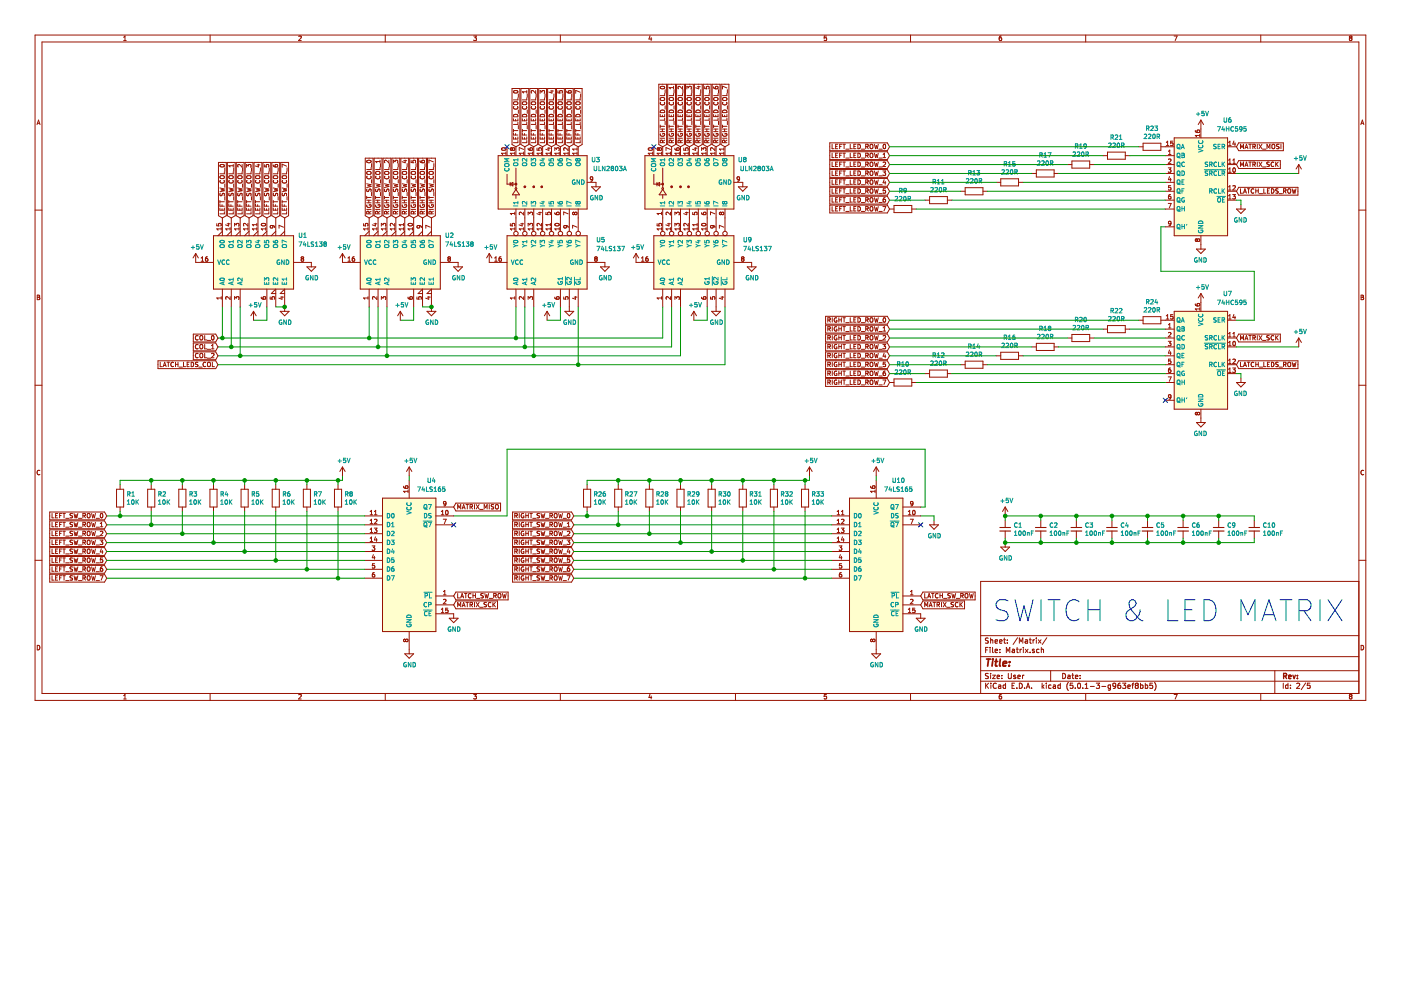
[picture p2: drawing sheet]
<svg xmlns="http://www.w3.org/2000/svg" width="297mm" height="210mm" viewBox="0 0 297 210" stroke-linecap="round" stroke-linejoin="round" font-family="sans-serif">
<g fill="#fffecd" stroke="#fffecd" stroke-width=".21">
<path d="M81.1 105.6h11.3v28.3h-11.3z" fill-rule="evenodd"/>
<path d="M249 29.2h11.3v20.8h-11.3z" fill-rule="evenodd"/>
<path d="M105.6 33h18.9v11.3h-18.9z" fill-rule="evenodd"/>
<path d="M76.4 50h17v11.3h-17z" fill-rule="evenodd"/>
<path d="M107.5 50h17v11.3h-17z" fill-rule="evenodd"/>
<path d="M45.3 50h16.9v11.3h-16.9z" fill-rule="evenodd"/>
<path d="M249 66h11.3v20.8h-11.3z" fill-rule="evenodd"/>
<path d="M136.7 33h18.9v11.3h-18.9z" fill-rule="evenodd"/>
<path d="M138.6 50h17v11.3h-17z" fill-rule="evenodd"/>
<path d="M180.1 105.6h11.3v28.3h-11.3z" fill-rule="evenodd"/>
</g>
<g fill="none" stroke="#981200" stroke-width=".21">
<path d="M7.4 7.4h282.2v141.1h-282.2zM8.9 8.9h279.2v138.1h-279.2zM26.2 8.6h.6M26.2 7.9l.3-.3v1M44.5 7.4v1.5M63.3 7.7l.4-.1 .2 .3-.6 .7h.6M81.7 7.4v1.5M100.4 7.6h.6l-.3 .4 .3 .1v.4h-.6M108.6 18.8h1.6v11.8l-.8 .5-.8-.5zM108.9 19.3a.55 .55 0 0 1 .9 .2 .48 .48 0 0 1-.5 .2 .48 .48 0 0 1-.4-.4zM109.9 19.9v.7M110.4 18.8h1.7v11.8l-.8 .5-.9-.5z"/>
<path d="M111.7 19.2v.5M111.7 19.5h-1l.3 .2M111.8 19.9v.7M112.3 18.8h1.7v11.8l-.8 .5-.9-.5zM113.6 19.2v.6l-.7-.6-.3 .2 .1 .3M113.7 19.9v.7M114.2 18.8h1.7v11.8l-.9 .5-.8-.5zM114.5 19.8v-.6l.4 .3 .1-.3h.4v.6M115.6 19.9v.7M116.1 18.8h1.7v11.8l-.9 .5-.8-.5zM116.7 19.3h.6M117 19.2v.5l-.6-.2"/>
<path d="M117.4 19.9v.7M118 18.8h1.6v11.8l-.8 .5-.8-.5zM118.3 19.2v.5h.4v-.5h.4v.5M118.8 7.4v1.5M119.3 19.9v.7M119.9 18.8h1.6v11.8l-.8 .5-.8-.5zM120.2 19.3l.2 .4h.6l.1-.1-.1-.4h-.3l-.2 .2 .2 .3M121.2 19.9v.7M121.8 18.8h1.6v11.8l-.8 .5-.8-.5zM123 19.6l-.9-.4v.6M123.1 19.9v.7M137.8 7.6l-.2 .7h.6"/>
<path d="M138.1 8v.6M139.7 17.9h1.6v12.7l-.8 .5-.8-.5zM140 18.4a.46 .46 0 0 1 .6-.2 .46 .46 0 0 1 .3 .5 .46 .46 0 0 1-.5 .2 .46 .46 0 0 1-.4-.5zM140.9 19.8v.5h-.9M141 19v.7M141.6 17.9h1.6v12.7l-.8 .5-.8-.5zM142.8 19.8v.5h-.9M142.8 18.3v.5M142.8 18.6h-.9l.2 .2M142.9 19v.7M143.5 17.9h1.6v12.7l-.8 .5-.8-.5zM144.7 19.8v.5h-.9"/>
<path d="M144.7 18.3v.6l-.7-.6-.2 .2v.3M144.8 19v.7M145.3 17.9h1.7v12.7l-.8 .5-.9-.5zM145.6 18.9v-.6l.4 .3 .1-.2 .3-.1 .2 .2-.1 .4M146.6 19.8v.5h-1M146.7 19v.7M147.2 17.9h1.7v12.7l-.8 .5-.9-.5zM147.8 18.4h.7M148.1 18.3v.5l-.6-.2M148.5 19.8v.5h-1M148.6 19v.7M149.1 17.9h1.7v12.7l-.9 .5-.8-.5z"/>
<path d="M149.4 18.4v.4h.5l-.1-.3 .4-.2 .2 .2-.1 .3M150.4 19.8v.5h-1M150.4 19v.7M151 17.9h1.7v12.7l-.9 .5-.8-.5zM151.3 18.4l.1 .3 .3 .1 .5-.1v-.3h-.5v.3l.1 .1M152.2 19.8v.5h-.9M152.3 19v.7M152.9 17.9h1.6v12.7l-.8 .5-.8-.5zM154.1 19.8v.5h-.9M154.1 18.7l-.9-.4v.6M154.2 19v.7M155.9 7.4v1.5"/>
<path d="M175.2 7.6h-.4l-.1 .5 .5-.1v.5h-.5M193.1 7.4v1.5M212.3 7.6l-.4 .3-.1 .5 .2 .2 .3-.1v-.5h-.3l-.2 .2M230.2 7.4v1.5M248.9 7.6h.7l-.4 1M267.3 7.4v1.5M286.2 8.1h-.1M286.3 8l-.2-.1 .2-.3 .3 .1-.1 .3M286.3 8h.2M286.3 8l-.1 .1M286.5 8l.1 .2-.1 .4-.4-.1v-.4M7.8 26.4l.4-.9 .3 .9"/>
<path d="M7.9 26.1h.5M46.3 34.4h1.7v11.3l-.8 .5-.9-.5zM46.6 39.9l1 .2-.7 .2 .7 .1-1 .3M46.7 35a.49 .49 0 0 1 .5-.2 .49 .49 0 0 1 .4 .4 .55 .55 0 0 1-1-.1zM46.7 38.2a.42 .42 0 0 0 .4 .6 .42 .42 0 0 0 .4-.6M46.7 35h.1M46.8 37.3h.6l.1 .4-.7 .1-.2-.2zM47.6 36.4v.5h-1M47.7 35.6v.7M47.7 39v.7M48.2 34.4h1.7v11.3l-.9 .5-.8-.5zM48.5 39.9l1 .2-.7 .2 .7 .1-1 .3"/>
<path d="M48.6 38.2a.42 .42 0 0 0 .4 .6 .42 .42 0 0 0 .4-.6M48.6 37.3h.7l.1 .4-.8 .1-.1-.2zM49.5 36.4v.5h-1M49.5 34.9v.5M49.5 35.1h-1l.3 .3M49.5 35.6v.7M49.5 39v.7M50.1 34.4h1.7v11.3l-.9 .5-.8-.5zM50.4 39.9l.9 .2-.6 .2 .6 .1-.9 .3M50.5 38.2a.42 .42 0 0 0 .4 .6 .42 .42 0 0 0 .3-.6M50.5 37.3h.7l.1 .4-.8 .1-.1-.2zM51.3 34.9v.6l-.6-.6-.3 .1 .1 .4"/>
<path d="M51.3 36.4v.5h-.9M51.4 35.6v.7M51.4 39v.7M52 34.4h1.6v11.3l-.8 .5-.8-.5zM52.3 35.5v-.6l.3 .3 .1-.3h.4v.6M52.3 39.9l.9 .2-.7 .2 .7 .1-.9 .3M52.4 38.2a.42 .42 0 0 0 .4 .6 .42 .42 0 0 0 .3-.6M52.4 37.3h.7l.1 .4-.8 .1-.1-.2zM53.2 36.4v.5h-.9M53.3 35.6v.7M53.3 39v.7M53.9 34.4h1.6v11.3l-.8 .5-.8-.5z"/>
<path d="M54.2 39.9l.9 .2-.7 .2 .7 .1-.9 .3M54.3 38.2a.42 .42 0 0 0 .3 .6 .42 .42 0 0 0 .4-.6M54.3 37.3h.7l.1 .4-.8 .1-.1-.2zM54.5 35h.6M54.8 34.8v.6l-.7-.2M55.1 36.4v.5h-.9M55.2 35.6v.7M55.2 39v.7M55.8 34.4h1.6v11.3l-.8 .5-.8-.5zM56.1 34.9v.5h.4v-.5h.4v.5M56.1 39.9l.9 .2-.7 .2 .7 .1-.9 .3M56.1 38.2a.42 .42 0 0 0 .4 .6 .42 .42 0 0 0 .4-.6"/>
<path d="M56.2 37.3h.7l.1 .4-.8 .1-.1-.2zM57 36.4v.5h-.9M57.1 35.6v.7M57.1 39v.7M57.6 34.4h1.7v11.3l-.8 .5-.9-.5zM57.9 35l.3 .4h.5l.2-.2-.1-.3h-.3l-.2 .1 .2 .4M57.9 39.9l1 .2-.7 .2 .7 .1-1 .3M58 38.2a.42 .42 0 0 0 .4 .6 .42 .42 0 0 0 .4-.6M58.1 37.3h.6l.1 .4-.7 .1-.2-.2zM58.9 36.4v.5h-1M59 35.6v.7M59 39v.7"/>
<path d="M59.5 34.4h1.7v11.3l-.8 .5-.9-.5zM59.8 39.9l1 .2-.7 .2 .7 .1-1 .3M59.9 38.2a.42 .42 0 0 0 .4 .6 .42 .42 0 0 0 .4-.6M60 37.3h.6l.1 .4-.7 .1-.2-.2zM60.8 36.4v.5h-1M60.8 35.2l-1-.4v.7M60.9 35.6v.7M60.9 39v.7M77.4 33.5h1.7v12.2l-.8 .5-.9-.5zM77.7 39l1 .2-.7 .2 .7 .1-1 .3M77.8 34.1v.3M77.8 34.4h.1"/>
<path d="M77.8 34.1a.46 .46 0 0 1 .6-.2 .46 .46 0 0 1 .2 .5l-.3 .1-.5-.1M77.8 37.3v.1M77.8 34.1h.1M77.9 36.4h.7v.5h-.7l-.2-.1zM78.6 37.3a.42 .42 0 0 1-.4 .6 .42 .42 0 0 1-.4-.5M78.7 35.5v.4h-1M78.8 34.7v.7M78.8 38.1v.7M79.3 33.5h1.7v12.2l-.8 .5-.9-.5zM79.6 39l1 .2-.7 .2 .7 .1-1 .3M79.7 37.3a.42 .42 0 0 0 .4 .6 .42 .42 0 0 0 .4-.6M79.8 36.4h.6l.1 .5h-.7l-.2-.1z"/>
<path d="M80.6 35.5v.4h-1M80.6 34v.5M80.6 34.3h-1l.3 .2M80.7 34.7v.7M80.7 38.1v.7M81.2 33.5h1.7v12.2l-.9 .5-.8-.5zM81.5 39l1 .2-.7 .2 .7 .1-1 .3M81.6 37.3a.42 .42 0 0 0 .4 .6 .42 .42 0 0 0 .4-.6M81.6 36.4h.7l.1 .5h-.8l-.1-.1zM82.5 35.5v.4h-1M82.5 34v.6l-.7-.6-.3 .2 .1 .3M82.6 34.7v.7"/>
<path d="M82.6 38.1v.7M83.1 33.5h1.7v12.2l-.9 .5-.8-.5zM83.4 34.6v-.6l.4 .3 .1-.3h.3l.1 .2-.1 .4M83.4 39l.9 .2-.6 .2 .6 .1-.9 .3M83.5 37.3v.1M83.5 36.4h.7l.1 .5h-.8l-.1-.1zM84.2 37.3a.42 .42 0 0 1-.3 .6 .42 .42 0 0 1-.4-.5M84.3 35.5v.4h-.9M84.4 34.7v.7M84.4 38.1v.7M85 33.5h1.6v12.2l-.8 .5-.8-.5zM85.3 39l.9 .2-.7 .2 .7 .1-.9 .3"/>
<path d="M85.4 37.3a.42 .42 0 0 0 .4 .6 .42 .42 0 0 0 .3-.6M85.4 36.4h.7l.1 .5h-.8l-.1-.1zM85.6 34.1h.6M85.9 33.9v.6l-.7-.2M86.2 35.5v.4h-.9M86.3 34.7v.7M86.3 38.1v.7M86.9 33.5h1.6v12.2l-.8 .5-.8-.5zM87.2 34v.5h.4l-.1-.3 .4-.2 .2 .2-.1 .3M87.2 39l.9 .2-.7 .2 .7 .1-.9 .3M87.3 37.3l-.1 .1M87.3 36.4h.7l.1 .5h-.8l-.1-.1z"/>
<path d="M88 37.3a.42 .42 0 0 1-.3 .6 .42 .42 0 0 1-.5-.5M88.1 35.5v.4h-.9M88.2 34.7v.7M88.2 38.1v.7M88.8 33.5h1.6v12.2l-.8 .5-.8-.5zM89.1 34.1l.1 .3 .3 .1 .5-.1v-.3h-.5l-.1 .2 .2 .2M89.1 39l.9 .2-.7 .2 .7 .1-.9 .3M89.2 37.3a.42 .42 0 0 0 .3 .6 .42 .42 0 0 0 .4-.6M89.2 36.4h.7l.1 .5h-.8l-.1-.1zM90 35.5v.4h-.9M90.1 34.7v.7M90.1 38.1v.7"/>
<path d="M90.6 33.5h1.7v12.2l-.8 .5-.9-.5zM90.9 39l1 .2-.7 .2 .7 .1-1 .3M91 37.3a.42 .42 0 0 0 .4 .6 .42 .42 0 0 0 .4-.6M91.1 36.4h.7v.5h-.7l-.2-.1zM91.9 35.5v.4h-1M91.9 34.3l-1-.4v.7M92 34.7v.7M92 38.1v.7M105.6 33h18.9v11.3h-18.9zM106.4 31.4a.46 .46 0 0 1 .5-.1 .46 .46 0 0 1 .3 .4 .56 .56 0 0 1-.9-.1zM107.3 32.2v.6M107.3 32.5h-1l.3 .3"/>
<path d="M107.5 37v2h1.9M107.5 31.1v1.9M108.2 38.7v.7M108.2 39l.5-.3v.7zM108.6 31.5l-.2-.2-.2 .2 .1 .3 .3-.1M108.6 31.5l.2-.2 .3 .2-.1 .4-.4-.2M108.6 31.5v.2M108.9 25.2v.4h.9v-.4M108.9 29v.5h.9v-.5M108.9 27.4v.6M108.9 28.2v.4h.9M108.9 27.7h.9"/>
<path d="M109 22.6a.42 .42 0 0 0 .3 .5 .42 .42 0 0 0 .4-.5M109 21.6h.7l.1 .5-.8 .1-.1-.2zM109 24.3a.5 .5 0 0 1 .6 0 .5 .5 0 0 1 .2 .5h-.9zM109.1 32.2v.6M109.1 32.5h-.9l.3 .3M109.3 25.3v.3M109.3 28.3v.3M109.3 29.2v.3M109.4 31.1v1.9M109.4 35.6v4.2M109.8 29.8v.5h-.9M109.8 20.7v.5h-.9"/>
<path d="M109.8 25.9v.5h-.9M109.9 23.3v.7M109.9 26.6v.7M110.7 25.2v.4h1v-.4M110.7 27.4v.6M110.7 28.2v.4h1M110.7 29v.5h1v-.5M110.7 27.7h1M110.8 22.6a.42 .42 0 0 0 .4 .5 .42 .42 0 0 0 .4-.5M110.9 21.6h.7l.1 .5-.8 .1-.2-.2zM110.9 24.3a.5 .5 0 0 1 .5 0 .5 .5 0 0 1 .3 .5h-1zM111 32.5h-.9l.3 .3"/>
<path d="M111 32.2v.6M111 31.7l-.9-.4v.6M111.2 25.3v.3M111.2 28.3v.3M111.2 29.2v.3M111.3 31.1v1.9M111.7 29.8v.5h-1M111.7 25.9v.5h-1M111.7 20.7v.5h-1M111.8 23.3v.7M111.8 26.6v.7M112 31.4l.1 .3 .3 .2 .4-.1 .1-.4h-.5l-.1 .3 .2 .2"/>
<path d="M112.6 29v.5h1v-.5M112.6 28.2v.4h1M112.6 27.7h1M112.6 25.2v.4h1v-.4M112.6 27.4v.6M112.7 22.6a.42 .42 0 0 0 .4 .5 .42 .42 0 0 0 .4-.5M112.8 24.3a.5 .5 0 0 1 .5 0 .5 .5 0 0 1 .3 .5h-1zM112.8 21.6h.6l.1 .5-.7 .1-.2-.2zM112.9 32.5h-.9l.2 .3M112.9 32.2v.6M113.1 25.3v.3M113.1 28.3v.3"/>
<path d="M113.1 29.2v.3M113.2 31.1v1.9M113.6 29.8v.5h-1M113.6 25.9v.5h-1M113.6 20.7v.5h-1M113.7 23.3v.7M113.7 26.6v.7M113.9 31.4v.4l.4 .1-.1-.4 .4-.2 .2 .2-.1 .4M114.5 29v.5h1v-.5M114.5 28.2v.4h1M114.5 27.7h1M114.5 25.2v.4h1v-.4"/>
<path d="M114.5 27.4v.6M114.6 22.6a.42 .42 0 0 0 .4 .5 .42 .42 0 0 0 .4-.5M114.7 21.6h.6l.1 .5-.7 .1-.2-.2zM114.7 24.3a.5 .5 0 0 1 .5 0 .5 .5 0 0 1 .3 .5h-1zM114.8 32.5h-.9l.2 .3M114.8 32.2v.6M115 25.3v.3M115 28.3v.3M115 29.2v.3M115 31.1v1.9M115.5 29.8v.5h-1M115.5 25.9v.5h-1"/>
<path d="M115.5 20.7v.5h-1M115.6 23.3v.7M115.6 26.6v.7M116.1 31.4h.6M116.4 31.3v.6l-.7-.3M116.4 29v.5h.9v-.5M116.4 28.2v.4h.9M116.4 27.7h.9M116.4 25.2v.4h.9v-.4M116.4 27.4v.6M116.5 22.6a.42 .42 0 0 0 .4 .5 .42 .42 0 0 0 .4-.5M116.5 24.3a.5 .5 0 0 1 .6 0 .5 .5 0 0 1 .2 .5h-.9z"/>
<path d="M116.5 21.6h.7l.1 .5-.8 .1-.1-.2zM116.7 32.5h-1l.3 .3M116.7 32.2v.6M116.9 25.3v.3M116.9 28.3v.3M116.9 29.2v.3M116.9 31.1v1.9M117.3 29.8v.5h-.9M117.3 25.9v.5h-.9M117.3 20.7v.5h-.9M117.4 23.3v.7M117.4 26.6v.7"/>
<path d="M117.6 31.9v-.6l.4 .3 .1-.2 .3-.1 .2 .2-.1 .4M118.3 29v.5h.9v-.5M118.3 28.2v.4h.9M118.3 27.7h.9M118.3 25.2v.4h.9v-.4M118.3 27.4v.6M118.4 22.6a.42 .42 0 0 0 .4 .5 .42 .42 0 0 0 .3-.5M118.4 24.3a.5 .5 0 0 1 .6 0 .5 .5 0 0 1 .2 .5h-.9zM118.4 21.6h.7l.1 .5-.8 .1-.1-.2zM118.6 32.5h-1l.3 .3M118.6 32.2v.6M118.7 25.3v.3"/>
<path d="M118.7 28.3v.3M118.7 29.2v.3M118.8 31.1v1.9M119.2 29.8v.5h-.9M119.2 25.9v.5h-.9M119.2 20.7v.5h-.9M119.3 23.3v.7M119.3 26.6v.7M120.2 29v.5h.9v-.5M120.2 28.2v.4h.9M120.2 27.7h.9M120.2 25.2v.4h.9v-.4"/>
<path d="M120.2 27.4v.6M120.3 22.6a.42 .42 0 0 0 .3 .5 .42 .42 0 0 0 .4-.5M120.3 24.3a.5 .5 0 0 1 .6 0 .5 .5 0 0 1 .2 .5h-.9zM120.3 21.6h.7l.1 .5-.8 .1-.1-.2zM120.5 32.5h-1l.3 .3M120.5 31.3v.6l-.7-.6-.3 .2 .1 .4M120.5 32.2v.6M120.6 25.3v.3M120.6 28.3v.3M120.6 29.2v.3M120.7 31.1v1.9M121.1 29.8v.5h-.9"/>
<path d="M121.1 25.9v.5h-.9M121.1 20.7v.5h-.9M121.2 23.3v.7M121.2 26.6v.7M122.1 29v.5h.9v-.5M122.1 28.2v.4h.9M122.1 27.7h.9M122.1 25.2v.4h.9v-.4M122.1 27.4v.6M122.2 22.6a.42 .42 0 0 0 .3 .5 .42 .42 0 0 0 .4-.5M122.2 24.3a.5 .5 0 0 1 .6 0 .5 .5 0 0 1 .2 .5h-.9zM122.2 21.6h.7l.1 .5-.8 .1-.1-.2z"/>
<path d="M122.3 32.5h-.9l.3 .3M122.3 31.3v.6M122.3 32.2v.6M122.3 31.6h-.9l.3 .3M122.5 25.3v.3M122.5 28.3v.3M122.5 29.2v.3M122.6 31.1v1.9M123 29.8v.5h-.9M123 25.9v.5h-.9M123 20.7v.5h-.9M123.1 23.3v.7"/>
<path d="M123.1 26.6v.7M124.5 38.7h1.9v.9M125.4 39.6h1.9l-.9 .9zM125.7 37.9l-.2 .2-.3-.1v-.4l.3-.1 .2 .2-.1 .6-.4 .1M136.7 33h18.9v11.3h-18.9zM137.5 31.4a.46 .46 0 0 1 .6-.1 .46 .46 0 0 1 .2 .4 .56 .56 0 0 1-.9-.1zM138.4 32.5h-1l.3 .3M138.4 32.2v.6M138.6 37v2h1.9M138.6 31.1v1.9M139.3 39l.5-.3v.7zM139.3 38.7v.7"/>
<path d="M139.7 31.5l-.2-.2-.2 .2 .1 .3 .3-.1M139.7 31.5l.2-.2 .4 .2-.2 .4-.4-.2M139.7 31.5v.2M140 24.3v.4h.9v-.4M140 26.5v.6M140 29.3h.9M140 27.9h.9M140 27.4h.9M140 26.8h.9M140 28.4a.42 .42 0 0 0 .5 .5 .42 .42 0 0 0 .3-.6h-.3v.2M140 23.5a.5 .5 0 0 1 .6-.1 .5 .5 0 0 1 .3 .5h-.9zM140.1 21.7a.42 .42 0 0 0 .4 .6 .42 .42 0 0 0 .3-.6"/>
<path d="M140.1 20.7h.7l.1 .5-.8 .1-.1-.2zM140.3 32.5h-1l.3 .3M140.3 32.2v.6M140.4 24.4v.3M140.4 27.4v.5M140.5 30.3l-.1-.6h-.3l-.1 .6h.9M140.5 31.1v1.9M140.5 35.6v4.2M140.9 29.7l-.4 .3M140.9 25v.5h-.9M141 22.4v.7M141 25.7v.7"/>
<path d="M141.9 24.3v.4h.9v-.4M141.9 26.5v.6M141.9 29.3h.9M141.9 27.9h.9M141.9 27.4h.9M141.9 26.8h.9M141.9 28.4a.42 .42 0 0 0 .5 .5 .42 .42 0 0 0 .3-.6h-.3v.2M141.9 23.5a.5 .5 0 0 1 .6-.1 .5 .5 0 0 1 .3 .5h-.9zM142 21.7a.42 .42 0 0 0 .3 .6 .42 .42 0 0 0 .4-.6M142 20.7h.7l.1 .5-.8 .1-.1-.2zM142.1 32.5h-.9l.3 .3M142.1 32.2v.6"/>
<path d="M142.1 31.7l-.9-.4v.6M142.3 24.4v.3M142.3 27.4v.5M142.4 30.3l-.1-.6h-.3l-.1 .6h.9M142.4 31.1v1.9M142.8 25v.5h-.9M142.8 29.7l-.4 .3M142.9 22.4v.7M142.9 25.7v.7M143.1 31.4l.1 .3 .3 .2 .4-.1 .1-.4h-.5v.3l.1 .2M143.8 29.3h.9M143.8 27.9h.9"/>
<path d="M143.8 27.4h.9M143.8 26.8h.9M143.8 24.3v.4h.9v-.4M143.8 26.5v.6M143.8 28.4a.42 .42 0 0 0 .4 .5 .42 .42 0 0 0 .4-.6h-.3v.2M143.8 23.5a.5 .5 0 0 1 .6-.1 .5 .5 0 0 1 .3 .5h-.9zM143.8 21.7a.42 .42 0 0 0 .4 .6 .42 .42 0 0 0 .4-.6M143.9 20.7h.7l.1 .5-.8 .1-.1-.2zM144 32.5h-.9l.3 .3M144 32.2v.6M144.2 24.4v.3M144.2 27.4v.5"/>
<path d="M144.2 30.3v-.6h-.4v.6h.9M144.3 31.1v1.9M144.7 25v.5h-.9M144.7 29.7l-.5 .3M144.8 22.4v.7M144.8 25.7v.7M145 31.4v.4l.4 .1-.1-.4 .5-.2 .1 .2-.1 .4M145.6 29.3h1M145.6 27.9h1M145.6 27.4h1M145.6 26.8h1M145.6 24.3v.4h1v-.4"/>
<path d="M145.6 26.5v.6M145.7 28.4a.42 .42 0 0 0 .4 .5 .42 .42 0 0 0 .4-.6h-.3v.2M145.7 23.5a.5 .5 0 0 1 .6-.1 .5 .5 0 0 1 .3 .5h-1zM145.7 21.7a.42 .42 0 0 0 .4 .6 .42 .42 0 0 0 .4-.6M145.8 20.7h.6l.1 .5-.7 .1-.2-.2zM145.9 32.5h-.9l.2 .3M145.9 32.2v.6M146.1 24.4v.3M146.1 27.4v.5M146.1 30.3v-.6h-.4l-.1 .6h1M146.2 31.1v1.9M146.6 25v.5h-1"/>
<path d="M146.6 29.7l-.5 .3M146.7 22.4v.7M146.7 25.7v.7M147.2 31.4h.6M147.5 31.3v.6l-.7-.3M147.5 24.3v.4h1v-.4M147.5 26.5v.6M147.5 29.3h1M147.5 27.9h1M147.5 27.4h1M147.5 26.8h1M147.6 28.4a.42 .42 0 0 0 .4 .5 .42 .42 0 0 0 .4-.6h-.3v.2"/>
<path d="M147.6 23.5a.5 .5 0 0 1 .6-.1 .5 .5 0 0 1 .3 .5h-1zM147.6 21.7a.42 .42 0 0 0 .4 .6 .42 .42 0 0 0 .4-.6M147.7 20.7h.6l.1 .5-.7 .1-.2-.2zM147.8 32.5h-.9l.2 .3M147.8 32.2v.6M148 24.4v.3M148 27.4v.5M148 30.3l-.1-.6h-.3l-.1 .6h1M148.1 31.1v1.9M148.5 25v.5h-1M148.5 29.7l-.5 .3M148.6 22.4v.7"/>
<path d="M148.6 25.7v.7M148.8 31.9v-.6l.3 .3 .1-.2 .3-.1 .2 .2-.1 .4M149.4 29.3h1M149.4 27.9h1M149.4 27.4h1M149.4 26.8h1M149.4 24.3v.4h1v-.4M149.4 26.5v.6M149.5 23.5a.5 .5 0 0 1 .6-.1 .5 .5 0 0 1 .3 .5h-1zM149.5 28.4a.42 .42 0 0 0 .4 .5 .42 .42 0 0 0 .4-.6h-.3v.2M149.5 21.7a.42 .42 0 0 0 .4 .6 .42 .42 0 0 0 .4-.6M149.5 20.7h.7l.1 .5-.8 .1-.1-.2z"/>
<path d="M149.7 32.5h-.9l.2 .3M149.7 32.2v.6M149.9 24.4v.3M149.9 27.4v.5M149.9 30.3l-.1-.6h-.3l-.1 .6h1M149.9 31.1v1.9M150.4 25v.5h-1M150.4 29.7l-.5 .3M150.4 22.4v.7M150.4 25.7v.7M151.3 29.3h.9M151.3 27.9h.9"/>
<path d="M151.3 27.4h.9M151.3 26.8h.9M151.3 24.3v.4h.9v-.4M151.3 26.5v.6M151.4 28.4a.42 .42 0 0 0 .4 .5 .42 .42 0 0 0 .3-.6h-.3v.2M151.4 23.5a.5 .5 0 0 1 .5-.1 .5 .5 0 0 1 .3 .5h-.9zM151.4 21.7a.42 .42 0 0 0 .4 .6 .42 .42 0 0 0 .3-.6M151.4 20.7h.7l.1 .5-.8 .1-.1-.2zM151.6 32.5h-1l.3 .3M151.6 31.3v.6l-.7-.6-.3 .2 .1 .4M151.6 32.2v.6M151.7 24.4v.3"/>
<path d="M151.7 27.4v.5M151.8 30.3l-.1-.6h-.3l-.1 .6h.9M151.8 31.1v1.9M152.2 25v.5h-.9M152.2 29.7l-.4 .3M152.3 22.4v.7M152.3 25.7v.7M153.2 29.3h.9M153.2 27.9h.9M153.2 27.4h.9M153.2 26.8h.9M153.2 24.3v.4h.9v-.4"/>
<path d="M153.2 26.5v.6M153.2 23.5a.5 .5 0 0 1 .6-.1 .5 .5 0 0 1 .3 .5h-.9zM153.2 28.4a.42 .42 0 0 0 .5 .5 .42 .42 0 0 0 .3-.6h-.3v.2M153.3 21.7a.42 .42 0 0 0 .4 .6 .42 .42 0 0 0 .3-.6M153.3 20.7h.7l.1 .5-.8 .1-.1-.2zM153.5 32.5h-1l.3 .3M153.5 31.6h-1l.3 .3M153.5 31.3v.6M153.5 32.2v.6M153.6 24.4v.3M153.6 27.4v.5M153.7 30.3l-.1-.6h-.3l-.1 .6h.9"/>
<path d="M153.7 31.1v1.9M154.1 25v.5h-.9M154.1 29.7l-.4 .3M154.2 22.4v.7M154.2 25.7v.7M155.6 38.7h1.9v.9M156.5 39.6h1.9l-.9 .9zM156.8 37.9l-.2 .2-.2-.1-.1-.4 .3-.1 .2 .2-.1 .6-.3 .1M175.9 30.3h12.2l.5 .8-.5 .8h-12.2zM175.9 35.9h12.2l.5 .9-.5 .8h-12.2zM175.9 39.7h12.2l.5 .8-.5 .9h-12.2zM175.9 32.2h12.2l.5 .8-.5 .8h-12.2z"/>
<path d="M175.9 34.1h12.2l.5 .8-.5 .8h-12.2zM175.9 37.8h12.2l.5 .9-.5 .8h-12.2zM176.4 38.1v1h.5M176.4 30.6v.9h.5M176.4 32.5v.9h.5M176.4 34.4v.9h.5M176.4 36.2v1h.5M177.2 38.6h.3M177.2 36.7h.3M177.2 34.8h.3M177.2 32.9h.3M177.2 31h.3"/>
<path d="M177.6 38.1h-.4v1h.4M177.6 32.5h-.4v.9h.4M177.6 30.6h-.4v.9h.4M177.6 34.4h-.4v.9h.4M177.6 36.2h-.4v1h.4M178 38.6h.3M178 36.7h.3M178 34.8h.3M178 32.9h.3M178 31h.3M178.5 38.1h-.5v1M178.5 32.5h-.5v.9"/>
<path d="M178.5 30.6h-.5v.9M178.5 34.4h-.5v.9M178.5 36.2h-.5v1M178.7 38.1h.5M178.7 32.5h.5M178.7 36.2h.5M178.7 34.4h.5M178.7 30.6h.5M179 30.6v.9M179 32.5v.9M179 34.4v.9M179 36.2v1"/>
<path d="M179 38.1v1M179.3 39.2h.7M179.3 37.3h.7M179.3 35.4h.7M179.3 33.5h.7M179.3 31.6h.7M180.3 38.1v1h.4M180.3 30.6v.9h.4M180.3 32.5v.9h.4M180.3 34.4v.9h.4M180.3 36.2v1h.4M181 38.6h.4"/>
<path d="M181 36.7h.4M181 34.8h.4M181 32.9h.4M181 31h.4M181.5 38.1h-.5v1h.5M181.5 32.5h-.5v.9h.5M181.5 30.6h-.5v.9h.5M181.5 34.4h-.5v.9h.5M181.5 36.2h-.5v1h.5M181.9 38.1a.48 .48 0 0 1 .5 .5 .48 .48 0 0 1-.5 .5zM181.9 32.5a.48 .48 0 0 1 .5 .4 .48 .48 0 0 1-.5 .5zM181.9 30.6a.48 .48 0 0 1 .5 .5 .48 .48 0 0 1-.5 .4z"/>
<path d="M181.9 34.4a.48 .48 0 0 1 .5 .4 .48 .48 0 0 1-.5 .5zM181.9 36.2a.48 .48 0 0 1 .5 .5 .48 .48 0 0 1-.5 .5zM182.6 39.2h.7M182.6 37.3h.7M182.6 35.4h.7M182.6 33.5h.7M182.6 31.6h.7M183.5 34.9l.5-.1v-.3l-.5-.1v.9M183.5 38.6h.5v-.4l-.5-.1v1M183.5 33l.5-.1v-.3l-.5-.1v.9M183.5 31.1l.5-.1v-.3l-.5-.1v.9M183.5 36.7h.5v-.4l-.5-.1v1"/>
<path d="M183.8 38.6l.3 .5M183.8 36.7l.3 .5M183.8 34.9l.3 .4M183.8 33l.3 .4M183.8 31.1l.3 .4M184.5 38.3l.2-.2 .3 .2-.1 .7-.4-.1zM184.5 32.6l.2-.1 .3 .1-.1 .8-.4-.1zM184.5 30.7l.2-.1 .3 .1-.1 .8-.4-.1zM184.5 34.5l.2-.1 .3 .1-.1 .8-.4-.1zM184.5 36.4l.2-.2 .3 .2-.1 .8-.4-.1zM185.4 38.1l.2 1 .2-.7 .2 .7 .2-1M185.4 36.2l.2 1 .2-.7 .2 .7 .2-1"/>
<path d="M185.4 34.4l.2 .9 .2-.7 .2 .7 .2-.9M185.4 32.5l.2 .9 .2-.7 .2 .7 .2-.9M185.4 30.6l.2 .9 .2-.6 .2 .6 .2-.9M186.3 39.2h.8M186.3 37.3h.8M186.3 35.4h.8M186.3 33.5h.8M186.3 31.6h.8M187.2 36.2h.6l-.3 .4 .2 .1v.4h-.5M187.2 34.5l.4-.1 .2 .2-.6 .7h.6M187.2 33.4h.6M187.2 32.7l.3-.2v.9"/>
<path d="M187.3 30.7l.2-.1a.46 .46 0 0 1 .3 .5 .46 .46 0 0 1-.4 .4l-.2-.3zM187.5 38.1l-.3 .7h.6M187.7 38.5v.6M204.6 39.8h3.8v1.5h-3.8zM211.2 38.7h1M212.2 37.9h3.7v1.5h-3.7zM215.9 38.7h1M218.8 36.8h.9M219.7 36h3.8v1.5h-3.8zM223.5 36.8h.9M226.3 34.9h1M227.3 34.1h3.7v1.5h-3.7z"/>
<path d="M231 34.9h1M233.9 33h.9M234.8 32.3h3.8v1.5h-3.8zM238.6 33h.9M241.4 31.1h1M242.4 30.4h3.7v1.5h-3.7zM246.1 31.1h2.9M247.1 33h1.9M247.1 36.8h1.9M247.1 34.9h1.9M247.1 38.7h1.9M247.3 30.9h.5"/>
<path d="M247.3 30.2l.3-.3v1M247.7 35.6h.6l-.3 .3 .2 .1 .1 .4-.2 .1-.4-.1M247.7 32.8h.6M247.7 32.1l.3-.3v1M247.7 33.8l.4-.1 .2 .3-.6 .6h.6M248 37.4l-.3 .7h.6M248.2 37.8v.6M248.2 39.4h-.4l-.1 .4 .4-.1 .2 .4-.2 .2-.4-.1M248.6 30.3l.1 .1M248.7 30.4l-.1 .4h-.4M248.7 29.9h-.5v.5l.4-.1M249 29.2h11.3v20.8h-11.3z"/>
<path d="M253.4 27.6l.1 .4 .3 .1h.5v-.5h-.5v.3l.2 .2M254.4 28.5v.5M254.4 28.7h-1l.3 .3M254.6 25.5v3.7M254.6 25.5l-.6 .9M254.6 25.5l.6 .9M260.3 36.8h1.9M260.3 34.9h1.9M260.3 31.1h1.9M260.5 36.5h.5M260.5 30.2l.3-.3v1M260.5 34l.3-.3v.9"/>
<path d="M260.5 35.9l.3-.3v.9M260.5 39.6l.3-.2v.9M260.5 34.6h.5M260.5 30.9h.5M261.4 39.5l.3-.1 .2 .2-.6 .7h.6M261.4 34.6h.5M261.4 34l.2-.3v.9M261.5 35.7l.1-.1a.46 .46 0 0 1 .3 .5 .46 .46 0 0 1-.4 .4l-.1-.3zM261.6 29.9l-.2 .7h.6M261.8 30.3v.6M262.6 30.3h9.5v1.6h-9.5l-.4-.8zM262.6 39.7h12.6v1.7h-12.6l-.4-.9z"/>
<path d="M262.6 34.1h8.9v1.6h-8.9l-.4-.8zM263 31.5v-.9l.3 .7 .3-.7v.9M263 35.3v-.9l.3 .6 .3-.6v.9M263.9 31.5l.4-.9 .3 .9M263.9 35.3l.4-.9 .3 .9M264 31.3h.5M264 35h.5M264.8 34.4h.5M264.8 30.6h.5M265 30.6v.9M265 34.4v.9M265.6 34.9l.5-.1v-.3l-.5-.1v.9"/>
<path d="M265.6 31.1l.5-.1v-.3l-.5-.1v.9M265.8 31.1l.4 .4M265.8 34.9l.4 .4M266.6 30.6v.9M266.6 34.4v.9M266.9 30.6l.7 .9M266.9 34.4l.7 .9M267.6 30.6l-.7 .9M267.6 34.4l-.7 .9M267.7 35.4h.7M267.7 31.6h.7M268.6 31.5v-.9l.3 .7 .3-.7v.9"/>
<path d="M269.1 34.4h-.4l-.1 .3a.37 .37 0 0 1 .4 .2 .37 .37 0 0 1 0 .4h-.4M269.7 30.7l.2-.1 .3 .1v.8l-.5-.1zM270.1 34.5a.42 .42 0 0 0-.6 .3 .42 .42 0 0 0 .6 .4M270.5 34.4v.9M270.6 34.8l.4 .5M271 34.4l-.5 .5M271.2 30.6l-.5 .1a.38 .38 0 0 0 .4 .5v.3h-.5M271.6 30.6v.9M275.4 34.9l-.6 .9M275.4 34.9v1.9M275.4 34.9l.5 .9M288.5 26.4l.3-.9 .4 .9"/>
<path d="M288.6 26.1h.5M7.4 44.5h1.5M41.5 53.8v1.8h3.8M41.5 53.8l-.6 .9M41.5 53.8l.6 .9M42.6 55.4h.6M42.6 54.7l.3-.3v1M44 54.4l-.3 .1-.2 .4 .1 .4 .4 .1v-.5l-.3-.1-.2 .2M45.3 50h16.9v11.3h-16.9zM46 47.4v.5h.4l-.1-.4 .4-.1 .2 .1-.1 .4M46.6 44.1v.5h1v-.5M46.6 42.5v.5"/>
<path d="M46.6 43.3v.4h1M46.6 42.8h1M46.7 41v.5a.4 .4 0 0 0 .5-.5l.3 .1v.4M46.9 48.5h-.9l.2 .3M46.9 48.3v.5M47.1 43.4v.3M47.1 44.2v.4M47.2 46.2v3.8M47.2 49l-1 1M47.6 44.9v.4h-1M47.7 41.7v.7M48.2 47.5h.6"/>
<path d="M48.5 47.3v.6l-.7-.2M48.5 44.1v.5h1v-.5M48.5 43.3v.4h1M48.5 42.8h1M48.5 42.5v.5M48.6 41v.5a.4 .4 0 0 0 .5-.5l.3 .1v.4M48.8 48.5h-1l.3 .3M48.8 48.3v.5M49 43.4v.3M49 44.2v.4M49 46.2v3.8M49 49l-.9 1"/>
<path d="M49.5 44.9v.4h-1M49.5 41.7v.7M49.7 47.9v-.5l.4 .3 .1-.3h.3l.2 .1-.1 .4M50.4 44.1v.5h.9v-.5M50.4 43.3v.4h.9M50.4 42.8h.9M50.4 42.5v.5M50.5 41v.5a.4 .4 0 0 0 .5-.5l.3 .1v.4M50.7 48.5h-1l.3 .3M50.7 48.3v.5M50.8 43.4v.3M50.8 44.2v.4"/>
<path d="M50.9 46.2v3.8M50.9 49l-.9 1M51.3 44.9v.4h-.9M51.4 41.7v.7M52.3 44.1v.5h.9v-.5M52.3 43.3v.4h.9M52.3 42.8h.9M52.3 42.5v.5M52.3 41l.1 .5a.4 .4 0 0 0 .5-.5l.3 .1v.4M52.6 48.5h-1l.3 .3M52.6 47.4v.5l-.7-.5-.3 .1 .1 .4M52.6 48.3v.5"/>
<path d="M52.7 43.4v.3M52.7 44.2v.4M52.8 46.2v3.8M52.8 49l-.9 1M53.2 44.9v.4h-.9M53.3 41.7v.7M54.2 44.1v.5h.9v-.5M54.2 43.3v.4h.9M54.2 42.8h.9M54.2 42.5v.5M54.2 41l.1 .5a.4 .4 0 0 0 .5-.5l.3 .1v.4M54.4 48.5h-.9l.3 .3"/>
<path d="M54.4 47.6h-.9l.3 .3M54.4 47.4v.5M54.4 48.3v.5M54.6 43.4v.3M54.6 44.2v.4M54.7 46.2v3.8M54.7 49l-.9 1M55.1 44.9v.4h-.9M55.2 41.7v.7M55.5 47.5a.46 .46 0 0 1 .5-.2 .46 .46 0 0 1 .3 .5 .56 .56 0 0 1-.9-.2zM56.1 44.1v.5h.9v-.5M56.1 43.3v.4h.9"/>
<path d="M56.1 42.8h.9M56.1 42.5v.5M56.1 41v.5a.4 .4 0 0 0 .5-.5l.4 .1v.4M56.3 48.5h-.9l.3 .3M56.3 48.3v.5M56.5 43.4v.3M56.5 44.2v.4M56.6 46.2v3.8M56.6 49l-1 1M57 44.9v.4h-.9M57.1 41.7v.7M57.3 48.3v-.3l.2-.2 .6 .1 .1 .4"/>
<path d="M57.3 48.3h.1M57.7 47.8l.2 .2-.1 .3h-.4M57.9 44.1v.5h1v-.5M57.9 43.3v.4h1M57.9 42.8h1M57.9 42.5v.5M58 41v.5a.4 .4 0 0 0 .5-.5l.3 .1v.4M58.4 43.4v.3M58.4 44.2v.4M58.5 46.2v3.8M58.5 49l-1 1M58.9 44.9v.4h-1"/>
<path d="M59 41.7v.7M59.8 44.1v.5h1v-.5M59.8 43.3v.4h1M59.8 42.8h1M59.8 42.5v.5M59.9 41v.5a.4 .4 0 0 0 .5-.5l.3 .1v.4M60.1 48.2l-.9-.4v.6M60.3 43.4v.3M60.3 44.2v.4M60.4 46.2v3.8M60.4 49l-1 1M60.8 44.9v.4h-1"/>
<path d="M60.9 41.7v.7M62.2 55.6h3.8v1M64 54.9l-.2 .1 .2 .4 .4-.2-.2-.3M64 54.9l-.2-.2 .2-.3 .4 .2-.2 .3M64 54.9h.2M65.1 56.6h1.9l-1 .9zM72.6 53.8v1.8h3.8M72.6 53.8l-.6 .9M72.6 53.8l.6 .9M73.8 55.4h.5M73.8 54.7l.2-.3v1M75.1 54.4l-.3 .1-.1 .4v.4l.4 .1v-.5l-.2-.1-.2 .2"/>
<path d="M76.4 50h17v11.3h-17zM77.1 47.4v.5h.4l-.1-.4 .5-.1 .1 .1-.1 .4M77.7 42.5h1M77.7 41.6v.6M77.7 44.4h1M77.7 43h1M77.7 41.9h1M77.8 43.5a.42 .42 0 0 0 .4 .5 .42 .42 0 0 0 .4-.6h-.3v.2M77.8 40.1v.4M77.8 40.5v.1M77.8 40.6a.38 .38 0 0 0 .5-.5l.3 .1v.4M78 48.3v.5"/>
<path d="M78 48.5h-.9l.2 .3M78.2 42.5v.5M78.2 45.3v-.5h-.4l-.1 .5h1M78.3 46.2v3.8M78.3 49l-1 1M78.7 44.8l-.5 .3M78.8 40.8v.7M79.3 47.5h.6M79.6 47.3v.6l-.7-.2M79.6 42.5h1M79.6 41.6v.6M79.6 44.4h1"/>
<path d="M79.6 43h1M79.6 41.9h1M79.7 43.5a.42 .42 0 0 0 .4 .5 .42 .42 0 0 0 .4-.6h-.3v.2M79.7 40.1v.5a.38 .38 0 0 0 .5-.5l.3 .1v.4M79.9 48.3v.5M79.9 48.5h-.9l.2 .3M80.1 42.5v.5M80.1 45.3l-.1-.5h-.3l-.1 .5h1M80.2 46.2v3.8M80.2 49l-1 1M80.6 44.8l-.5 .3M80.7 40.8v.7"/>
<path d="M80.9 47.9v-.5l.3 .3 .1-.3h.3l.2 .1-.1 .4M81.5 42.5h1M81.5 44.4h1M81.5 43h1M81.5 41.9h1M81.5 41.6v.6M81.6 43.5a.42 .42 0 0 0 .4 .5 .42 .42 0 0 0 .4-.6h-.3v.2M81.6 40.1v.5a.38 .38 0 0 0 .5-.5l.3 .1v.4M81.8 48.5h-.9l.2 .3M81.8 48.3v.5M82 42.5v.5M82 45.3l-.1-.5h-.3l-.1 .5h1"/>
<path d="M82 46.2v3.8M82 49l-.9 1M82.5 44.8l-.5 .3M82.6 40.8v.7M83.4 42.5h.9M83.4 44.4h.9M83.4 43h.9M83.4 41.9h.9M83.4 41.6v.6M83.5 43.5a.42 .42 0 0 0 .4 .5 .42 .42 0 0 0 .3-.6h-.3v.2M83.5 40.1v.4M83.5 40.5v.1"/>
<path d="M83.5 40.6a.38 .38 0 0 0 .5-.5l.3 .1v.4M83.7 48.5h-1l.3 .3M83.7 47.4v.5l-.7-.5-.3 .1 .1 .4M83.7 48.3v.5M83.9 42.5v.5M83.9 45.3l-.1-.5h-.3l-.1 .5h.9M83.9 46.2v3.8M83.9 49l-.9 1M84.3 44.8l-.4 .3M84.4 40.8v.7M85.3 42.5h.9M85.3 44.4h.9"/>
<path d="M85.3 43h.9M85.3 41.9h.9M85.3 41.6v.6M85.3 43.5a.42 .42 0 0 0 .5 .5 .42 .42 0 0 0 .3-.6h-.3v.2M85.3 40.1l.1 .5a.38 .38 0 0 0 .5-.5l.3 .1v.4M85.6 47.4v.5M85.6 48.3v.5M85.6 48.5h-1l.3 .3M85.6 47.6h-1l.3 .3M85.7 42.5v.5M85.8 45.3l-.1-.5h-.3l-.1 .5h.9M85.8 46.2v3.8"/>
<path d="M85.8 49l-.9 1M86.2 44.8l-.4 .3M86.3 40.8v.7M86.6 47.5a.46 .46 0 0 1 .5-.2 .46 .46 0 0 1 .3 .5 .56 .56 0 0 1-.9-.2zM87.2 42.5h.9M87.2 44.4h.9M87.2 43h.9M87.2 41.9h.9M87.2 41.6v.6M87.2 43.5a.42 .42 0 0 0 .5 .5 .42 .42 0 0 0 .3-.6h-.3v.2M87.2 40.1v.4M87.2 40.5l.1 .1"/>
<path d="M87.3 40.6a.38 .38 0 0 0 .5-.5l.3 .1v.4M87.5 48.3v.5M87.5 48.5h-1l.3 .3M87.6 42.5v.5M87.7 45.3l-.1-.5h-.3l-.1 .5h.9M87.7 46.2v3.8M87.7 49l-.9 1M88.1 44.8l-.4 .3M88.2 40.8v.7M88.8 47.8l.2 .2-.1 .3h-.4l-.1-.3 .2-.2 .6 .1 .1 .4M89.1 42.5h.9M89.1 44.4h.9"/>
<path d="M89.1 43h.9M89.1 41.9h.9M89.1 41.6v.6M89.1 40.1l.1 .5a.38 .38 0 0 0 .4-.5l.4 .1v.4M89.1 43.5a.42 .42 0 0 0 .5 .5 .42 .42 0 0 0 .3-.6h-.3v.2M89.5 42.5v.5M89.5 45.3v-.5h-.3l-.1 .5h.9M89.6 46.2v3.8M89.6 49l-1 1M90 44.8l-.5 .3M90.1 40.8v.7M90.9 42.5h1"/>
<path d="M90.9 44.4h1M90.9 43h1M90.9 41.9h1M90.9 41.6v.6M91 40.1v.5a.38 .38 0 0 0 .5-.5l.3 .1v.4M91 43.5a.42 .42 0 0 0 .4 .5 .42 .42 0 0 0 .4-.6h-.3v.2M91.2 48.2l-.9-.4v.6M91.4 42.5v.5M91.4 45.3v-.5h-.4l-.1 .5h1M91.5 46.2v3.8M91.5 49l-1 1M91.9 44.8l-.5 .3"/>
<path d="M92 40.8v.7M93.4 55.6h3.7v1M95.1 54.9l-.1 .1 .1 .4 .4-.2-.2-.3M95.1 54.9l-.1-.2 .1-.3 .4 .2-.2 .3M95.1 54.9h.2M96.2 56.6h1.9l-1 .9zM103.7 53.8v1.8h3.8M103.7 53.8l-.5 .9M103.7 53.8l.6 .9M104.9 55.4h.5M104.9 54.7l.3-.3v1M106.2 54.4l-.3 .1-.1 .4v.4l.4 .1v-.5l-.2-.1-.2 .2"/>
<path d="M107.5 50h17v11.3h-17zM108.2 47.4v.5h.5l-.1-.4 .4-.1 .1 .1-.1 .4M109.1 45v.5M109.1 48.3v.5M109.1 45.3h-.9l.3 .2M109.1 48.5h-.9l.3 .3M109.4 41.3v.8M109.4 44.3v4.7M109.4 40.2l.7 1.1h-1.5zM110.4 47.5h.6M110.7 47.3v.6l-.7-.2M111 45v.6l-.6-.6-.3 .2 .1 .3"/>
<path d="M111 48.3v.5M111 48.5h-.9l.3 .3M111.3 44.3v4.7M112 45.6v-.6l.3 .3 .1-.3h.3l.2 .2-.1 .4M112 47.9v-.5l.3 .3 .1-.3h.3l.2 .1-.1 .4M112.9 48.3v.5M112.9 48.5h-.9l.2 .3M113.2 44.3v4.7M114.2 45.1h.6M114.5 44.9v.6l-.7-.2M114.8 47.4v.5l-.7-.5-.2 .1 .1 .4M114.8 48.3v.5"/>
<path d="M114.8 48.5h-.9l.2 .3M115 44.3v4.7M115.7 45v.5h.5v-.4M116.2 45l.5 .1-.1 .4M116.2 45v.1M116.7 47.4v.5M116.7 48.3v.5M116.7 48.5h-1l.3 .3M116.7 47.6h-1l.3 .3M116.9 44.3v4.7M117.6 45.1l.1 .3 .3 .1 .5-.1v-.3h-.5v.2l.2 .2M117.7 47.5a.46 .46 0 0 1 .5-.2 .46 .46 0 0 1 .3 .5 .56 .56 0 0 1-.9-.2z"/>
<path d="M118.6 48.3v.5M118.6 48.5h-1l.3 .3M118.8 44.3v4.7M119.9 47.8l.2 .2v.3h-.5l-.1-.3 .2-.2 .7 .1 .1 .4M120.5 45.3l-1-.4v.7M120.7 44.3v4.7M121.8 45.2l.2-.2 .3 .2-.1 .3-.4-.2M121.8 45.2l-.2-.2-.2 .2 .2 .3 .2-.2M121.8 45.2v.1M122.3 48.2l-.9-.4v.6M122.6 44.3v4.7M124.5 55.6h3.7v1"/>
<path d="M126.3 54.9l-.2-.2 .2-.3 .3 .2-.2 .3M126.3 54.9l-.2 .1 .2 .4 .3-.2-.2-.3M126.3 54.9h.1M127.3 56.6h1.9l-1 .9zM134.9 53.8l-.6 .9M134.9 53.8v1.8h3.7M134.9 53.8l.5 .9M136 54.7l.3-.3v1M136 55.4h.5M137.4 54.4l-.4 .1-.1 .4v.4l.5 .1v-.5l-.3-.1-.2 .2M138.6 50h17v11.3h-17zM139.3 47.4v.5h.5l-.1-.4 .4-.1 .2 .1-.1 .4"/>
<path d="M140.3 45.3h-1l.3 .2M140.3 48.5h-1l.3 .3M140.3 45v.5M140.3 48.3v.5M140.5 40.2l.8 1.1h-1.5zM140.5 41.3v.8M140.5 44.3v4.7M141.5 47.5h.6M141.8 47.3v.6l-.6-.2M142.1 45v.6l-.6-.6-.3 .2 .1 .3M142.1 48.5h-.9l.3 .3M142.1 48.3v.5"/>
<path d="M142.4 44.3v4.7M143.1 45.6v-.6l.4 .3v-.3h.4l.1 .2-.1 .4M143.1 47.9v-.5l.4 .3v-.3h.4l.1 .1-.1 .4M144 48.5h-.9l.3 .3M144 48.3v.5M144.3 44.3v4.7M145.3 45.1h.6M145.6 44.9v.6l-.7-.2M145.9 48.5h-.9l.2 .3M145.9 47.4v.5l-.7-.5-.2 .1 .1 .4M145.9 48.3v.5M146.2 44.3v4.7"/>
<path d="M146.9 45v.5h.4v-.4M147.3 45l.5 .1-.1 .4M147.3 45v.1M147.8 48.5h-.9l.2 .3M147.8 47.6h-.9l.2 .3M147.8 47.4v.5M147.8 48.3v.5M148.1 44.3v4.7M148.8 45.1v.3l.4 .1 .5-.1v-.3h-.5l-.1 .2 .2 .2M148.8 47.5a.46 .46 0 0 1 .6-.2 .46 .46 0 0 1 .3 .5 .56 .56 0 0 1-.9-.2zM149.7 48.5h-.9l.2 .3M149.7 48.3v.5"/>
<path d="M149.9 44.3v4.7M151.1 47.8l.1 .2v.3h-.5l-.1-.3 .2-.2 .7 .1 .1 .4M151.6 45.3l-1-.4v.7M151.8 44.3v4.7M152.6 45.1v.4l.3-.2M152.6 45h.2M152.6 45v.1M152.8 45l.1 .1M152.9 45.1v.1M152.9 45.2l.2-.2 .4 .2-.2 .3-.4-.2M152.9 45.2v.1M153.5 48.2l-1-.4v.6"/>
<path d="M153.7 44.3v4.7M155.6 55.6h3.8v1M157.4 54.9l-.2 .1 .2 .4 .3-.2-.1-.3M157.4 54.9l-.2-.2 .2-.3 .3 .2-.1 .3M157.4 54.9h.2M158.4 56.6h1.9l-.9 .9zM175.9 41.6h12.2l.5 .8-.5 .9h-12.2zM175.9 43.5h12.2l.5 .8-.5 .9h-12.2zM176.4 43.8v.9h.5M176.4 40v1h.5M176.4 41.9v1h.5M177.2 44.2h.3"/>
<path d="M177.2 42.4h.3M177.2 40.5h.3M177.6 43.8h-.4v.9h.4M177.6 40h-.4v1h.4M177.6 41.9h-.4v1h.4M178 44.2h.3M178 42.4h.3M178 40.5h.3M178.5 43.8h-.5v.9M178.5 40h-.5v1M178.5 41.9h-.5v1M178.7 43.8h.5"/>
<path d="M178.7 41.9h.5M178.7 40h.5M179 40v1M179 41.9v1M179 43.8v.9M179.3 44.8h.7M179.3 42.9h.7M179.3 41.1h.7M180.3 43.8v.9h.4M180.3 40v1h.4M180.3 41.9v1h.4M181 44.2h.4"/>
<path d="M181 42.4h.4M181 40.5h.4M181.5 43.8h-.5v.9h.5M181.5 40h-.5v1h.5M181.5 41.9h-.5v1h.5M181.9 43.8a.48 .48 0 0 1 .5 .5 .48 .48 0 0 1-.5 .4zM181.9 40a.48 .48 0 0 1 .5 .5 .48 .48 0 0 1-.5 .5zM181.9 41.9a.48 .48 0 0 1 .5 .5 .48 .48 0 0 1-.5 .5zM182.6 44.8h.7M182.6 42.9h.7M182.6 41.1h.7M183.5 44.3l.5-.1v-.3l-.5-.1v.9"/>
<path d="M183.5 40.5h.5v-.4l-.5-.1v1M183.5 42.4h.5v-.4l-.5-.1v1M183.8 44.3l.3 .4M183.8 42.4l.3 .5M183.8 40.5l.3 .5M184.5 43.9l.2-.1 .3 .1-.1 .8-.4-.1zM184.5 40.2l.2-.2 .3 .2-.1 .7-.4-.1zM184.5 42l.2-.1 .3 .1-.1 .8-.4-.1zM185.4 43.8l.2 .9 .2-.6 .2 .6 .2-.9M185.4 41.9l.2 1 .2-.7 .2 .7 .2-1M185.4 40l.2 1 .2-.7 .2 .7 .2-1M186.3 44.8h.8"/>
<path d="M186.3 42.9h.8M186.3 41.1h.8M187.2 43.8h.6l-.4 .9M187.7 41.9h-.2a.59 .59 0 0 0-.1 1l.3-.1v-.4l-.3-.1-.2 .2M187.7 40h-.4l-.1 .5h.5v.4h-.5M188.6 44.3h.9M189.5 43.6h3.8v1.5h-3.8zM193.3 44.3h1M196.1 42.4h1M197.1 41.7h3.8v1.5h-3.8zM200.9 42.4h.9M203.7 40.5h.9"/>
<path d="M208.4 40.5h.9M247.1 40.5h1.9M247.1 42.4h1.9M247.1 44.3h1.9M247.1 48.1h1.9M247.7 43.1h.6l-.4 1M248.2 41.2h-.2a.59 .59 0 0 0-.1 1h.3l.1-.4-.2-.2-.4 .2M248.3 47.3l-.2 .2h-.3v-.5l.3-.1 .2 .2-.2 .7h-.3M253.6 50.6l-.2 .2 .2 .4M253.6 51.2h.1M253.6 50.6h.1M253.7 50.6l.1 .2"/>
<path d="M253.7 52.8h1.9l-1 1zM253.8 50.8l.2-.2 .4 .2-.2 .4-.4-.2M253.8 51l-.1 .2M253.8 50.8v.2M254.6 50v2.8M260.3 40.5h1.9M260.3 42.4h1.9M260.5 41.5l.3-.3v1M260.5 40.3h.5M260.5 42.2h.5M261.3 41.2h.6l-.3 .4 .3 .1v.3l-.2 .2-.4-.1M262.2 44.3h1.8l-.9 1z"/>
<path d="M263 40v1h.5M263.1 43.4v.9M263.6 41l.3-1 .4 1M263.7 40.7h.5M264.5 40h.5M264.7 40v1M265.8 40.1a.42 .42 0 0 0-.6 .4 .42 .42 0 0 0 .6 .4M266.2 40.5h.6M266.2 40v1M266.8 40v1M267 41.1h.7M267.9 40v1h.5"/>
<path d="M268.7 40.5h.3M269.2 40h-.5v1h.5M269.6 40a.48 .48 0 0 1 .5 .5 .48 .48 0 0 1-.5 .5zM271 40.1h-.5v.3a.37 .37 0 0 1 .4 .1 .37 .37 0 0 1 0 .4h-.4M271.2 41.1h.7M272.1 40.5h.5v-.4l-.5-.1v1M272.4 40.5l.3 .5M273.1 40.2l.1-.2 .4 .2-.1 .7-.4-.1zM274 40l.2 1 .2-.7 .1 .7 .3-1M288.1 44.5h1.5M7.9 62.6l.5 .1-.2 .3 .2 .2-.1 .3h-.4zM7.9 63h.3"/>
<path d="M33.5 76.5h12.2l.5 .8-.5 .9h-12.2zM34 76.8v.9h.4M34.6 77.7l.3-.9 .3 .9M34.7 77.5h.4M35.4 76.8h.5M35.7 76.8v.9M36.8 76.9a.42 .42 0 0 0-.6 .4 .42 .42 0 0 0 .6 .3M37.2 77.3h.5M37.2 76.8v.9M37.7 76.8v.9M38 77.8h.7M38.9 76.8v.9h.5"/>
<path d="M39.7 77.3h.3M40.1 76.8h-.4v.9h.4M40.5 76.8a.47 .47 0 0 1 .6 .5 .47 .47 0 0 1-.6 .4zM41 72.7h4.7l.5 .9-.5 .8h-4.7zM41 74.6h4.7l.5 .8-.5 .9h-4.7zM41 70.8h4.7l.5 .9-.5 .8h-4.7zM42 76.9h-.5v.3a.37 .37 0 0 1 .3 .1 .37 .37 0 0 1 .1 .4h-.5M42 71.2a.42 .42 0 0 0-.6 .4 .42 .42 0 0 0 .6 .4M42 75a.42 .42 0 0 0-.6 .4 .42 .42 0 0 0 .6 .4M42 73.1a.42 .42 0 0 0-.6 .4 .42 .42 0 0 0 .6 .4M42.2 77.8h.7M42.4 75l.2-.1 .3 .1v.8l-.5-.1z"/>
<path d="M42.4 73.2l.2-.2 .3 .2v.7l-.5-.1zM42.4 71.3l.2-.2 .3 .2v.7h-.5zM43.4 74.9v1h.5M43.4 73v1h.5M43.4 71.1v1h.5M43.6 76.9a.42 .42 0 0 0-.6 .4 .42 .42 0 0 0 .6 .3M43.9 76h.8M43.9 74.1h.8M43.9 72.2h.8M44 76.9l.2-.1 .4 .1v.5l-.2 .3-.4-.1zM44.8 75l.4-.1 .2 .3-.6 .7h.6M44.8 74h.6"/>
<path d="M44.8 73.3l.3-.3v1M44.9 71.2l.2-.1a.46 .46 0 0 1 .3 .5 .46 .46 0 0 1-.4 .4l-.2-.3zM45 76.8v.9h.5M46.9 63.2h-.9l.2 .2M46.9 62.9v.5M47.2 61.3v3.8M47.9 63v.4M47.9 63h.1M48.8 62.9v.6l-.5-.5h-.4M49 61.3v3.8M49.7 63.5v-.6l.4 .3 .1-.2 .3-.1 .2 .2-.1 .4M50.9 61.3v3.8"/>
<path d="M53.8 66l-.6 1M53.8 66v1.9M53.8 66l.5 1M55.4 63l.1 .3 .3 .1h.5v-.4h-.5v.3l.1 .1M56.6 61.3v3.8M57.3 63v.4h.4l-.1-.3 .5-.2 .1 .2-.1 .3M58.5 62.2h-1l1-.9v3.8M59.4 66h1.9l-.9 1zM59.5 63h.6M59.8 62.9v.5l-.7-.2M60.4 62.2h-1l1-.9v4.7M78 62.9v.5"/>
<path d="M78 63.2h-.9l.2 .2M78.3 61.3v3.8M79.9 62.9v.6l-.7-.6-.2 .2 .1 .3M80.2 61.3v3.8M80.9 63.5v-.6l.3 .3 .1-.2 .3-.1 .2 .2-.1 .4M82 61.3v3.8M84.9 66l-.6 1M84.9 66v1.9M84.9 66l.5 1M86.5 63l.1 .3 .3 .1h.5v-.4h-.5v.3l.2 .1M87.7 61.3v3.8M88.4 63v.4h.5l-.1-.4"/>
<path d="M88.9 63h.4l-.1 .4M88.9 63h-.1M89.6 62.2h-1l1-.9v3.8M90.5 66h1.9l-.9 1zM90.6 63h.6M90.9 62.9v.5l-.7-.2M91.5 62.2h-1l1-.9v4.7M109.1 62.9v.5M109.1 63.2h-.9l.3 .2M109.4 61.3v3.8M111 62.9v.6l-.6-.6-.3 .2 .1 .3M111.3 61.3v3.8"/>
<path d="M112 63.5v-.6l.3 .3 .1-.2 .3-.1 .2 .2-.1 .4M113.2 61.3v3.8M116 66l-.6 1M116 66v1.9M116 66l.6 1M117.6 63l.1 .3 .3 .1h.5v-.4h-.5v.3l.2 .1M118.8 61.3v3.8M119.5 63v.4h.5l-.1-.4M119.8 66h1.8l-.9 1zM120 63h.4v.4M120 63h-.1M120.7 61.3v4.7"/>
<path d="M121.7 63h.6M122 62.9v.5l-.6-.2M122.6 61.3v3.8M140.3 63.2h-1l.3 .2M140.3 62.9v.5M140.5 61.3v3.8M142.1 62.9v.6l-.6-.6-.3 .2 .1 .3M142.4 61.3v3.8M143.1 63.5v-.6l.4 .3v-.2l.4-.1 .1 .2-.1 .4M144.3 61.3v3.8M147.1 66l-.6 1M147.1 66v1.9"/>
<path d="M147.1 66l.6 1M148.8 63v.3l.4 .1h.5v-.4h-.5l-.1 .3 .2 .1M149.9 61.3v3.8M150.6 63v.4h.5v-.4M150.9 66h1.9l-1 1zM151.1 63h.4v.4M151.1 63h.1M151.8 61.3v4.7M152.8 63h.7M153.1 62.9v.5l-.6-.2M153.7 61.3v3.8M175 78.4h13.1l.5 .8-.5 .8h-13.1z"/>
<path d="M175 67.1h13.1l.5 .8-.5 .8h-13.1zM175 72.7h13.1l.5 .9-.5 .8h-13.1zM175 76.5h13.1l.5 .8-.5 .9h-13.1zM175 69h13.1l.5 .8-.5 .8h-13.1zM175 70.8h13.1l.5 .9-.5 .8h-13.1zM175 74.6h13.1l.5 .8-.5 .9h-13.1zM175.5 69.7h.5v-.4h-.5v.9M175.5 79.2l.5-.1v-.3l-.5-.1v.9M175.5 75.4h.5v-.4l-.5-.1v1M175.5 67.9l.5-.1v-.3l-.5-.1v.9M175.5 71.6h.5v-.4l-.5-.1v1M175.5 73.5h.5v-.4l-.5-.1v1"/>
<path d="M175.5 77.3h.5v-.4l-.5-.1v.9M175.7 79.2l.4 .4M175.7 77.3l.4 .4M175.7 75.4l.4 .5M175.7 73.5l.4 .5M175.7 71.6l.4 .5M175.7 69.7l.4 .5M175.7 67.9l.4 .4M176.5 67.4v.9M176.5 69.3v.9M176.5 71.1v1M176.5 73v1"/>
<path d="M176.5 74.9v1M176.5 76.8v.9M176.5 78.7v.9M177.4 78.7a.42 .42 0 0 0-.6 .5 .42 .42 0 0 0 .6 .3v-.3h-.1M177.4 69.3a.42 .42 0 0 0-.6 .4 .42 .42 0 0 0 .6 .4v-.3h-.1M177.4 73.1a.42 .42 0 0 0-.6 .4 .42 .42 0 0 0 .6 .4v-.3h-.1M177.4 71.2a.42 .42 0 0 0-.6 .4 .42 .42 0 0 0 .6 .4v-.3h-.1M177.4 76.9a.42 .42 0 0 0-.6 .4 .42 .42 0 0 0 .6 .3v-.3h-.1M177.4 67.4a.42 .42 0 0 0-.6 .4 .42 .42 0 0 0 .6 .4v-.3h-.1M177.4 75a.42 .42 0 0 0-.6 .4 .42 .42 0 0 0 .6 .4v-.3h-.1M177.9 67.4v.9M177.9 69.3v.9"/>
<path d="M177.9 71.1v1M177.9 73v1M177.9 74.9v1M177.9 76.8v.9M177.9 78.7v.9M177.9 79.1h.5M177.9 77.3h.5M177.9 75.4h.5M177.9 73.5h.5M177.9 71.6h.5M177.9 69.7h.5M177.9 67.8h.5"/>
<path d="M178.4 67.4v.9M178.4 69.3v.9M178.4 71.1v1M178.4 73v1M178.4 74.9v1M178.4 76.8v.9M178.4 78.7v.9M178.7 74.9h.5M178.7 78.7h.5M178.7 76.8h.5M178.7 73h.5M178.7 71.1h.5"/>
<path d="M178.7 69.3h.5M178.7 67.4h.5M179 67.4v.9M179 69.3v.9M179 71.1v1M179 73v1M179 74.9v1M179 76.8v.9M179 78.7v.9M179.3 79.7h.7M179.3 77.8h.7M179.3 76h.7"/>
<path d="M179.3 74.1h.7M179.3 72.2h.7M179.3 70.3h.7M179.3 68.4h.7M180.3 67.4v.9h.4M180.3 69.3v.9h.4M180.3 71.1v1h.4M180.3 73v1h.4M180.3 74.9v1h.4M180.3 76.8v.9h.4M180.3 78.7v.9h.4M181 79.1h.4"/>
<path d="M181 77.3h.4M181 75.4h.4M181 73.5h.4M181 71.6h.4M181 69.7h.4M181 67.8h.4M181.5 67.4h-.5v.9h.5M181.5 69.3h-.5v.9h.5M181.5 71.1h-.5v1h.5M181.5 73h-.5v1h.5M181.5 74.9h-.5v1h.5M181.5 76.8h-.5v.9h.5"/>
<path d="M181.5 78.7h-.5v.9h.5M181.9 67.4a.48 .48 0 0 1 .5 .4 .48 .48 0 0 1-.5 .5zM181.9 69.3a.48 .48 0 0 1 .5 .4 .48 .48 0 0 1-.5 .5zM181.9 71.1a.48 .48 0 0 1 .5 .5 .48 .48 0 0 1-.5 .5zM181.9 73a.48 .48 0 0 1 .5 .5 .48 .48 0 0 1-.5 .5zM181.9 74.9a.48 .48 0 0 1 .5 .5 .48 .48 0 0 1-.5 .5zM181.9 76.8a.48 .48 0 0 1 .5 .5 .48 .48 0 0 1-.5 .4zM181.9 78.7a.48 .48 0 0 1 .5 .5 .48 .48 0 0 1-.5 .4zM182.6 79.7h.7M182.6 77.8h.7M182.6 76h.7M182.6 74.1h.7"/>
<path d="M182.6 72.2h.7M182.6 70.3h.7M182.6 68.4h.7M183.5 67.9l.5-.1v-.3l-.5-.1v.9M183.5 69.7h.5v-.4h-.5v.9M183.5 71.6h.5v-.4l-.5-.1v1M183.5 73.5h.5v-.4l-.5-.1v1M183.5 75.4h.5v-.4l-.5-.1v1M183.5 77.3h.5v-.4l-.5-.1v.9M183.5 79.2l.5-.1v-.3l-.5-.1v.9M183.8 79.2l.3 .4M183.8 77.3l.3 .4"/>
<path d="M183.8 75.4l.3 .5M183.8 73.5l.3 .5M183.8 71.6l.3 .5M183.8 69.7l.3 .5M183.8 67.9l.3 .4M184.5 73.2l.2-.2 .3 .2-.1 .7-.4-.1zM184.5 67.5l.2-.1 .3 .1-.1 .8-.4-.1zM184.5 69.4l.2-.1 .3 .1-.1 .8-.4-.1zM184.5 71.3l.2-.2 .3 .2-.1 .7h-.4zM184.5 75l.2-.1 .3 .1-.1 .8-.4-.1zM184.5 76.9l.2-.1 .3 .1-.1 .8-.4-.1zM184.5 78.8l.2-.1 .3 .1-.1 .8-.4-.1z"/>
<path d="M185.4 78.7l.2 .9 .2-.7 .2 .7 .2-.9M185.4 76.8l.2 .9 .2-.6 .2 .6 .2-.9M185.4 74.9l.2 1 .2-.7 .2 .7 .2-1M185.4 73l.2 1 .2-.7 .2 .7 .2-1M185.4 71.1l.2 1 .2-.7 .2 .7 .2-1M185.4 69.3l.2 .9 .2-.7 .2 .7 .2-.9M185.4 67.4l.2 .9 .2-.7 .2 .7 .2-.9M186.3 79.7h.8M186.3 77.8h.8M186.3 76h.8M186.3 74.1h.8M186.3 72.2h.8"/>
<path d="M186.3 70.3h.8M186.3 68.4h.8M187.2 73h.6l-.3 .4 .2 .1v.4h-.5M187.2 71.2l.4-.1 .2 .3-.6 .7h.6M187.2 69.5l.3-.2v.9M187.2 70.2h.6M187.3 67.5l.2-.1a.46 .46 0 0 1 .3 .5 .46 .46 0 0 1-.4 .4l-.2-.3zM187.5 74.9l-.3 .6h.6M187.7 78.7h-.2a.59 .59 0 0 0-.1 .9l.3-.1v-.4l-.3-.1-.2 .2M187.7 75.2v.7M187.7 76.8h-.4l-.1 .5h.5v.3h-.5M196.1 79.2h1"/>
<path d="M197.1 78.5h3.8v1.5h-3.8zM200.9 79.2h.9M203.7 77.3h.9M204.6 76.6h3.8v1.5h-3.8zM208.4 77.3h.9M211.2 75.4h1M212.2 74.7h3.7v1.5h-3.7zM215.9 75.4h1M218.8 73.6h.9M219.7 72.8h3.8v1.5h-3.8zM223.5 73.6h.9M226.3 71.7h1"/>
<path d="M227.3 70.9h3.7v1.5h-3.7zM231 71.7h1M233.9 69.8h.9M234.8 69h3.8v1.5h-3.8zM238.6 69.8h.9M241.4 67.9h1M242.4 67.1h3.7v1.6h-3.7zM246.1 67.9h2.9M247.1 69.8h1.9M247.1 73.6h1.9M247.1 71.7h1.9M247.1 77.3h1.9"/>
<path d="M247.1 79.2h1.9M247.1 75.4h1.9M247.3 67l.3-.3v1M247.3 67.7h.5M247.7 72.4h.6l-.3 .3 .2 .1 .1 .3-.2 .2-.4-.1M247.7 79.9h.6l-.4 1M247.7 68.9l.3-.3v.9M247.7 70.6l.4-.1 .2 .2-.6 .7h.6M247.7 69.5h.6M248 74.2l-.3 .7h.6M248.2 78h-.2a.59 .59 0 0 0-.1 1l.3-.1 .1-.3-.2-.2-.4 .2M248.2 74.6v.6"/>
<path d="M248.2 76.1h-.4l-.1 .5 .4-.1 .2 .4-.2 .2-.4-.1M248.7 66.7h-.5v.5l.3-.1 .2 .4-.2 .2-.3-.1M249 66h11.3v20.8h-11.3zM253.4 64.4l.1 .3 .3 .2 .5-.1v-.4h-.5v.3l.2 .2M254.4 65.2v.6M254.4 65.5h-1l.3 .3M254.6 62.2v3.8M254.6 62.2l-.6 1M254.6 62.2l.6 1M260.3 73.6h1.9M260.3 71.7h1.9M260.3 77.3h1.9"/>
<path d="M260.3 79.2h1.9M260.3 67.9h1.9M260.5 67l.3-.3v1M260.5 70.7l.3-.2v.9M260.5 72.6l.3-.2v.9M260.5 76.4l.3-.3v1M260.5 78.3l.3-.3v1M260.5 73.3h.5M260.5 71.4h.5M260.5 77.1h.5M260.5 79h.5M260.5 67.7h.5"/>
<path d="M261.3 78h.6l-.3 .4 .3 .1v.3l-.2 .2-.4-.1M261.4 76.2l.3-.1 .2 .3-.6 .7h.6M261.4 70.7l.2-.2v.9M261.4 71.4h.5M261.5 72.5l.1-.1a.46 .46 0 0 1 .3 .5 .46 .46 0 0 1-.4 .4l-.1-.3zM261.6 66.7l-.2 .6h.6M261.8 67v.7M262.6 76.5h12.6v1.7h-12.6l-.4-.9zM262.6 70.8h8.9v1.7h-8.9l-.4-.8zM263 76.8v.9h.5M263 72.1v-1l.3 .7 .3-.7v1M263.6 77.7l.3-.9 .4 .9"/>
<path d="M263.7 77.5h.5M263.9 72.1l.4-1 .3 1M264 71.8h.5M264.5 76.8h.5M264.7 76.8v.9M264.8 71.1h.5M265 71.1v1M265.6 71.6h.5v-.4l-.5-.1v1M265.8 76.9a.42 .42 0 0 0-.6 .4 .42 .42 0 0 0 .6 .3M265.8 71.6l.4 .5M266.2 77.3h.6M266.2 76.8v.9"/>
<path d="M266.6 71.1v1M266.8 76.8v.9M266.9 71.1l.7 1M267 77.8h.7M267.6 71.1l-.7 1M267.7 72.2h.7M267.9 76.8v.9h.5M268.7 77.3h.3M269.1 71.2h-.4l-.1 .3a.37 .37 0 0 1 .4 .1 .37 .37 0 0 1 0 .4h-.4M269.2 76.8h-.5v.9h.5M269.6 76.8a.48 .48 0 0 1 .5 .5 .48 .48 0 0 1-.5 .4zM270.1 71.2a.42 .42 0 0 0-.6 .4 .42 .42 0 0 0 .6 .4"/>
<path d="M270.5 71.1v1M270.6 71.6l.4 .5M271 76.9h-.5v.3a.37 .37 0 0 1 .4 .1 .37 .37 0 0 1 0 .4h-.4M271 71.1l-.5 .6M271.2 77.8h.7M272.4 77.3l.3 .4M272.6 77.3h-.5M272.6 77.2v-.3l-.5-.1v.9M272.6 77.2v.1M273.1 76.9l.1-.1 .4 .1-.1 .8-.4-.1zM274 76.8l.2 .9 .2-.6 .1 .6 .3-.9M275.4 71.7v1.9"/>
<path d="M275.4 71.7l-.6 .9M275.4 71.7l.5 .9M288.6 62.6l.5 .1-.2 .3 .2 .2-.1 .3h-.4zM288.6 63h.3M7.4 81.7h1.5M8.4 99.8a.44 .44 0 0 0-.5 .4 .44 .44 0 0 0 .5 .4M72.6 99l-.6 1M72.6 99v1.9M72.6 99l.6 1M86.8 99v1.9M86.8 99l-.6 1M86.8 99l.5 1"/>
<path d="M171.6 99l-.5 1M171.6 99v1.9M171.6 99l.6 1M175 80.3h13.1l.5 .8-.5 .8h-13.1zM175.5 81.1l.5-.1v-.3l-.5-.1v.9M175.7 81.1l.4 .4M176.5 80.6v.9M177.4 80.6a.42 .42 0 0 0-.6 .5 .42 .42 0 0 0 .6 .3v-.3h-.1M177.9 81h.5M177.9 80.6v.9M178.4 80.6v.9M178.7 80.6h.5"/>
<path d="M179 80.6v.9M179.3 81.6h.7M180.3 80.6v.9h.4M181 81h.4M181.5 80.6h-.5v.9h.5M181.9 80.6a.48 .48 0 0 1 .5 .4 .48 .48 0 0 1-.5 .5zM182.6 81.6h.7M183.5 81.1l.5-.1v-.3l-.5-.1v.9M183.8 81.1l.3 .4M184.5 80.7l.2-.1 .3 .1-.1 .8-.4-.1zM185.4 80.6l.2 .9 .2-.7 .2 .7 .2-.9M185.8 99v1.9"/>
<path d="M185.8 99l-.6 1M185.8 99l.5 1M186.3 81.6h.8M187.2 80.6h.6l-.4 .9M188.6 81.1h.9M189.5 80.3h3.8v1.6h-3.8zM193.3 81.1h1M247.1 81.1h1.9M247.1 84.9h1.9M248.3 84.1l-.2 .2-.3-.1v-.4l.3-.1 .2 .2-.2 .6-.3 .1M253.6 87.4l-.2 .2 .2 .4M253.6 88h.1"/>
<path d="M253.6 87.4h.1M253.7 87.4l.1 .2M253.7 89.6h1.9l-1 .9zM253.8 87.6l.2-.2 .4 .2-.2 .4-.3-.1M253.8 87.6v.2M253.8 87.8l-.1 .2M253.8 87.8l.1 .1M253.9 87.9h.1M254.6 86.8v2.8M262.2 81.1h1.8l-.9 .9zM263.1 80.2v.9M288.1 81.7h1.5"/>
<path d="M289.1 99.8a.43 .43 0 0 0-.6 .4 .43 .43 0 0 0 .6 .4M7.4 118.8h1.5M8.4 100.6h.1M10.5 112.3h11.7l.4 .9-.4 .8h-11.7zM10.5 116.1h11.7l.4 .8-.4 .9h-11.7zM10.5 119.9h11.7l.4 .8-.4 .8h-11.7zM10.5 108.6h11.7l.4 .8-.4 .8h-11.7zM10.5 110.4h11.7l.4 .9-.4 .8h-11.7zM10.5 114.2h11.7l.4 .8-.4 .9h-11.7zM10.5 118h11.7l.4 .8-.4 .8h-11.7zM11 108.9v.9h.5M11 110.7v1h.5"/>
<path d="M11 112.6v1h.5M11 114.5v1h.5M11 116.4v.9h.5M11 118.3v.9h.5M11.8 109.3h.3M11.8 111.2h.3M11.8 113.1h.3M11.8 115h.3M11.8 116.9h.3M11.8 118.7h.3M12.2 108.9h-.4v.9h.4M12.2 110.7h-.4v1h.4"/>
<path d="M12.2 112.6h-.4v1h.4M12.2 114.5h-.4v1h.4M12.2 116.4h-.4v.9h.4M12.2 118.3h-.4v.9h.4M12.6 109.3h.4M12.6 111.2h.4M12.6 113.1h.4M12.6 115h.4M12.6 116.9h.4M12.6 118.7h.4M13.1 108.9h-.5v.9M13.1 110.7h-.5v1"/>
<path d="M13.1 112.6h-.5v1M13.1 114.5h-.5v1M13.1 116.4h-.5v.9M13.1 118.3h-.5v.9M13.3 108.9h.6M13.3 110.7h.6M13.3 112.6h.6M13.3 114.5h.6M13.3 116.4h.6M13.3 118.3h.6M13.6 108.9v.9M13.6 110.7v1"/>
<path d="M13.6 112.6v1M13.6 114.5v1M13.6 116.4v.9M13.6 118.3v.9M13.9 109.9h.8M13.9 111.8h.8M13.9 113.7h.8M13.9 115.6h.8M13.9 117.4h.8M13.9 119.3h.8M15.3 111.3h.1M15.3 111.3v.4h-.5"/>
<path d="M15.4 108.9l-.5 .1a.4 .4 0 0 0 .4 .4v.4h-.5M15.4 112.7h-.5a.4 .4 0 0 0 .4 .5v.3h-.5M15.4 114.6h-.5a.4 .4 0 0 0 .4 .5v.3h-.5M15.4 116.5h-.5a.4 .4 0 0 0 .4 .5v.3h-.5M15.4 118.3l-.5 .1a.4 .4 0 0 0 .4 .5v.3h-.5M15.4 110.8l-.4-.1-.2 .2 .1 .3 .4 .1M15.7 108.9l.2 .9 .2-.7 .2 .7 .2-.9M15.7 110.7l.2 1 .2-.7 .2 .7 .2-1M15.7 112.6l.2 1 .2-.7 .2 .7 .2-1M15.7 114.5l.2 1 .2-.7 .2 .7 .2-1M15.7 116.4l.2 .9 .2-.6 .2 .6 .2-.9M15.7 118.3l.2 .9 .2-.6 .2 .6 .2-.9"/>
<path d="M16.6 109.9h.8M16.6 111.8h.8M16.6 113.7h.8M16.6 115.6h.8M16.6 117.4h.8M16.6 119.3h.8M17.6 111.2h.4l.1-.4-.5-.1v1M17.6 118.8l.4-.1 .1-.3-.5-.1v.9M17.6 116.9h.4l.1-.4-.5-.1v.9M17.6 115h.4l.1-.4-.5-.1v1M17.6 113.1h.4l.1-.4-.5-.1v1M17.6 109.4l.4-.1 .1-.3-.5-.1v.9"/>
<path d="M17.8 109.4l.3 .4M17.8 111.2l.3 .5M17.8 113.1l.3 .5M17.8 115l.3 .5M17.8 116.9l.3 .4M17.8 118.8l.3 .4M18.5 109l.2-.1 .4 .1-.1 .8-.5-.1zM18.5 110.9l.2-.2 .4 .2-.1 .8-.5-.1zM18.5 112.8l.2-.2 .4 .2-.1 .7-.5-.1zM18.5 114.7l.2-.2 .4 .2-.1 .7-.5-.1zM18.5 116.5l.2-.1 .4 .1-.1 .8-.5-.1zM18.5 118.4l.2-.1 .4 .1-.1 .8-.5-.1z"/>
<path d="M19.4 108.9l.3 .9 .1-.7 .2 .7 .2-.9M19.4 110.7l.3 1 .1-.7 .2 .7 .2-1M19.4 112.6l.3 1 .1-.7 .2 .7 .2-1M19.4 114.5l.3 1 .1-.7 .2 .7 .2-1M19.4 116.4l.3 .9 .1-.6 .2 .6 .2-.9M19.4 118.3l.3 .9 .1-.6 .2 .6 .2-.9M20.4 109.9h.7M20.4 111.8h.7M20.4 113.7h.7M20.4 115.6h.7M20.4 117.4h.7M20.4 119.3h.7"/>
<path d="M21.2 114.5h.6l-.3 .4 .3 .1v.4h-.6M21.3 112.7l.3-.1 .2 .3-.6 .7h.6M21.3 111.7h.5M21.3 111l.2-.3v1M21.3 109l.2-.1a.46 .46 0 0 1 .3 .4 .46 .46 0 0 1-.4 .5l-.1-.4zM21.5 116.4l-.2 .6h.5M21.7 116.7v.6M21.8 118.3h-.5v.4h.5v.4h-.5M24.7 103.7h1.5v3.8h-1.5zM25.5 102.8v.9M25.5 107.5v.9M31.3 103.7h1.5v3.8h-1.5z"/>
<path d="M32.1 102.8v.9M32.1 107.5v.9M37.9 103.7h1.5v3.8h-1.5zM38.7 102.8v.9M38.7 107.5v.9M44.5 103.7h1.5v3.8h-1.5zM45.3 102.8v.9M45.3 107.5v.9M51.1 103.7h1.5v3.8h-1.5zM51.9 102.8v.9M51.9 107.5v.9M57.7 103.7h1.5v3.8h-1.5z"/>
<path d="M58.5 102.8v.9M58.5 107.5v.9M64.3 103.7h1.5v3.8h-1.5zM65.1 102.8v.9M65.1 107.5v.9M70.9 103.7h1.5v3.8h-1.5zM71.7 102.8v.9M71.7 107.5v.9M77.3 109.4h3.8M77.3 111.3h3.8M77.3 113.2h3.8M77.3 115h3.8"/>
<path d="M77.3 116.9h3.8M77.3 118.8h3.8M78.5 109.1h.5M78.5 108.5l.3-.3v.9M78.5 110.4l.3-.3v.9M78.5 112.2l.3-.2v.9M78.5 114.1l.3-.2v.9M78.5 111h.5M78.5 112.9h.5M78.5 114.8h.5M78.9 115.7h.6l-.3 .4 .2 .1M79.2 117.6l-.3 .7h.6"/>
<path d="M79.3 112h.6l-.3 .3 .3 .1v.3l-.2 .2-.4-.1M79.4 109.1h.5M79.4 108.5l.2-.3v.9M79.4 110.2l.3-.1 .2 .3-.6 .6h.6M79.4 116.2h.1M79.4 118v.6M79.4 119.9v.1M79.4 116.2v.5l-.5-.1M79.4 120v.4h-.5M79.4 119.5h-.4l-.1 .5 .5-.1M79.6 113.8l-.2 .7h.6M79.8 114.2v.6"/>
<path d="M81.1 105.6h11.3v28.3h-11.3zM85.6 103.1l.1 .3 .3 .1h.4l.1-.4h-.5l-.1 .3 .2 .1M86.5 103.9v.5M86.5 104.2h-.9l.2 .2M86.8 101.8v3.8M92.4 109.4h3.8M92.4 111.3h3.8M92.4 107.5h3.8M93.6 109.1h.5M93.6 108.5l.2-.3v.9M94 110.1h.6l-.4 .9M94.6 108.3l.1-.1a.46 .46 0 0 1 .3 .5 .46 .46 0 0 1-.4 .4l-.1-.3z"/>
<path d="M94.6 106.7l-.2 .2h-.3v-.5l.3-.1 .2 .2-.2 .7-.3 .1M96.7 106.7h9.4v1.6h-9.4l-.5-.8zM97 107.9v-.9l.4 .7 .3-.7v.9M98 107.9l.3-.9 .3 .9M98.1 107.7h.4M98.8 107h.5M99.1 107v.9M99.7 107.5l.4-.1v-.3l-.4-.1v.9M99.9 107.5l.3 .4M100.6 107v.9M101 107l.6 .9M101.6 107l-.6 .9"/>
<path d="M101.7 108h.7M102.7 107.9v-.9l.3 .7 .3-.7v.9M103.7 107v.9M104.7 107h-.5v.3a.37 .37 0 0 1 .4 .2 .37 .37 0 0 1 0 .4h-.5M105.1 107.1l.2-.1 .3 .1 .1 .5-.2 .3-.4-.1zM108.7 112.3h12.5l.4 .9-.4 .8h-12.5zM108.7 116.1h12.5l.4 .8-.4 .9h-12.5zM108.7 119.9h12.5l.4 .8-.4 .8h-12.5zM108.7 108.6h12.5l.4 .8-.4 .8h-12.5zM108.7 110.4h12.5l.4 .9-.4 .8h-12.5zM108.7 114.2h12.5l.4 .8-.4 .9h-12.5zM108.7 118h12.5l.4 .8-.4 .8h-12.5z"/>
<path d="M109.1 111.2h.5v-.4l-.5-.1v1M109.1 113.1h.5v-.4l-.5-.1v1M109.1 116.9h.5v-.4l-.5-.1v.9M109.4 109.4l.3 .4M109.4 111.2l.3 .5M109.4 113.1l.3 .5M109.4 115l.3 .5M109.4 116.9l.3 .4M109.4 118.8l.3 .4M109.6 114.6l-.5-.1v1M109.6 118.3h-.5v.9M109.6 109.3l-.5 .1"/>
<path d="M109.6 118.7l-.5 .1M109.6 114.6h.1M109.6 118.3v.1M109.6 109.3v-.4h-.5v.9M109.6 114.6v.4h-.5M109.6 118.4v.3M109.6 109.3h.1M109.6 118.7h.1M110.1 108.9v.9M110.1 110.7v1M110.1 112.6v1M110.1 114.5v1"/>
<path d="M110.1 116.4v.9M110.1 118.3v.9M111 108.9a.42 .42 0 0 0-.5 .4 .42 .42 0 0 0 .6 .4v-.3h-.2M111 112.7a.42 .42 0 0 0-.5 .4 .42 .42 0 0 0 .6 .4v-.3h-.2M111 114.6a.42 .42 0 0 0-.5 .4 .42 .42 0 0 0 .6 .4v-.3h-.2M111 116.5a.42 .42 0 0 0-.5 .4 .42 .42 0 0 0 .6 .4v-.3h-.2M111 118.3a.42 .42 0 0 0-.5 .5 .42 .42 0 0 0 .6 .3v-.3h-.2M111 110.8a.42 .42 0 0 0-.5 .4 .42 .42 0 0 0 .6 .4v-.3h-.2M111.5 109.3h.5M111.5 111.2h.5M111.5 113.1h.5M111.5 115h.5"/>
<path d="M111.5 116.9h.5M111.5 118.7h.5M111.5 108.9v.9M111.5 110.7v1M111.5 112.6v1M111.5 114.5v1M111.5 116.4v.9M111.5 118.3v.9M112 108.9v.9M112 110.7v1M112 112.6v1M112 114.5v1"/>
<path d="M112 116.4v.9M112 118.3v.9M112.3 108.9h.6M112.3 110.7h.6M112.3 112.6h.6M112.3 114.5h.6M112.3 116.4h.6M112.3 118.3h.6M112.6 108.9v.9M112.6 110.7v1M112.6 112.6v1M112.6 114.5v1"/>
<path d="M112.6 116.4v.9M112.6 118.3v.9M113 109.9h.7M113 111.8h.7M113 113.7h.7M113 115.6h.7M113 117.4h.7M113 119.3h.7M114.3 111.3h.1M114.3 111.3v.4h-.4M114.4 116.5h-.5a.4 .4 0 0 0 .4 .5v.3h-.4M114.4 108.9l-.5 .1a.4 .4 0 0 0 .4 .4v.4h-.4"/>
<path d="M114.4 110.8l-.4-.1-.1 .2 .1 .3 .3 .1M114.4 112.7h-.5a.4 .4 0 0 0 .4 .5v.3h-.4M114.4 114.6h-.5a.4 .4 0 0 0 .4 .5v.3h-.4M114.4 118.3l-.5 .1a.4 .4 0 0 0 .4 .5v.3h-.4M114.7 108.9l.2 .9 .2-.7 .2 .7 .2-.9M114.7 110.7l.2 1 .2-.7 .2 .7 .2-1M114.7 112.6l.2 1 .2-.7 .2 .7 .2-1M114.7 114.5l.2 1 .2-.7 .2 .7 .2-1M114.7 116.4l.2 .9 .2-.6 .2 .6 .2-.9M114.7 118.3l.2 .9 .2-.6 .2 .6 .2-.9M115.7 109.9h.7M115.7 111.8h.7"/>
<path d="M115.7 113.7h.7M115.7 115.6h.7M115.7 117.4h.7M115.7 119.3h.7M116.6 111.2h.4l.1-.4-.5-.1v1M116.6 118.8l.4-.1 .1-.3-.5-.1v.9M116.6 109.4l.4-.1 .1-.3-.5-.1v.9M116.6 113.1h.4l.1-.4-.5-.1v1M116.6 115h.4l.1-.4-.5-.1v1M116.6 116.9h.4l.1-.4-.5-.1v.9M116.8 109.4l.3 .4M116.8 111.2l.3 .5"/>
<path d="M116.8 113.1l.3 .5M116.8 115l.3 .5M116.8 116.9l.3 .4M116.8 118.8l.3 .4M117.5 109l.2-.1 .4 .1-.1 .8-.5-.1zM117.5 110.9l.2-.2 .4 .2-.1 .8-.5-.1zM117.5 112.8l.2-.2 .4 .2-.1 .7-.5-.1zM117.5 114.7l.2-.2 .4 .2-.1 .7-.5-.1zM117.5 116.5l.2-.1 .4 .1-.1 .8-.5-.1zM117.5 118.4l.2-.1 .4 .1-.1 .8-.5-.1zM118.4 108.9l.3 .9 .1-.7 .2 .7 .3-.9M118.4 110.7l.3 1 .1-.7 .2 .7 .3-1"/>
<path d="M118.4 112.6l.3 1 .1-.7 .2 .7 .3-1M118.4 114.5l.3 1 .1-.7 .2 .7 .3-1M118.4 116.4l.3 .9 .1-.6 .2 .6 .3-.9M118.4 118.3l.3 .9 .1-.6 .2 .6 .3-.9M119.4 109.9h.7M119.4 111.8h.7M119.4 113.7h.7M119.4 115.6h.7M119.4 117.4h.7M119.4 119.3h.7M120.2 114.5h.6l-.3 .4 .3 .1v.4h-.6M120.3 111.7h.5"/>
<path d="M120.3 112.7l.3-.1 .2 .3-.6 .7h.6M120.3 111l.3-.3v1M120.4 109l.1-.1a.46 .46 0 0 1 .3 .4 .46 .46 0 0 1-.4 .5l-.1-.4zM120.5 116.4l-.2 .6h.6M120.7 116.7v.6M120.8 118.3h-.5v.4h.5v.4h-.5M123.7 103.7h1.5v3.8h-1.5zM124.5 102.8v.9M124.5 107.5v.9M130.3 103.7h1.5v3.8h-1.5zM131.1 102.8v.9M131.1 107.5v.9"/>
<path d="M136.9 103.7h1.5v3.8h-1.5zM137.7 102.8v.9M137.7 107.5v.9M143.5 103.7h1.5v3.8h-1.5zM144.3 102.8v.9M144.3 107.5v.9M150.1 103.7h1.5v3.8h-1.5zM150.9 102.8v.9M150.9 107.5v.9M156.7 103.7h1.5v3.8h-1.5zM157.5 102.8v.9M157.5 107.5v.9"/>
<path d="M163.3 103.7h1.5v3.8h-1.5zM164.1 102.8v.9M164.1 107.5v.9M169.9 103.7h1.5v3.8h-1.5zM170.7 102.8v.9M170.7 107.5v.9M176.3 109.4h3.8M176.3 111.3h3.8M176.3 113.2h3.8M176.3 115h3.8M176.3 116.9h3.8M176.3 118.8h3.8"/>
<path d="M177.5 109.1h.5M177.5 111h.5M177.5 112.9h.5M177.5 114.8h.5M177.5 108.5l.3-.3v.9M177.5 110.4l.3-.3v.9M177.5 112.2l.3-.2v.9M177.5 114.1l.3-.2v.9M177.9 115.7h.6l-.3 .4 .2 .1M178.2 117.6l-.3 .7h.6M178.4 112h.5l-.3 .3 .3 .1v.3l-.1 .2-.4-.1M178.4 109.1h.5"/>
<path d="M178.4 110.2l.4-.1 .1 .3-.5 .6h.5M178.4 108.5l.3-.3v.9M178.4 116.2h.1M178.4 118v.6M178.4 119.9v.1M178.4 116.2v.5l-.5-.1M178.4 119.5h-.4l-.1 .5 .5-.1M178.4 120v.4h-.5M178.6 113.8l-.2 .7h.6M178.9 114.2v.6M180.1 105.6h11.3v28.3h-11.3zM184.6 103.1l.1 .3 .3 .1h.4l.1-.4h-.5l-.1 .3 .2 .1"/>
<path d="M185.5 104.2h-.9l.2 .2M185.5 103.9v.5M185.8 101.8v3.8M191.4 109.4h3.8M191.4 111.3h3.8M191.4 107.5h3.8M192.6 109.1h.5M192.6 108.5l.3-.3v.9M193 110.1h.6l-.4 .9M193.6 108.3l.1-.1a.46 .46 0 0 1 .4 .5 .46 .46 0 0 1-.5 .4l-.1-.3zM193.6 106.7l-.2 .2h-.3v-.5l.3-.1 .2 .2-.2 .7-.3 .1M197.1 111.3h1.9l-1 .9z"/>
<path d="M198 110.3v1M212.2 116h1.9l-1 .9zM213.1 107.5v1.9M213.1 110.3v1.5M213.1 112.6v1.5M213.1 115v1M213.1 107.5l-.5 .9M213.1 107.5l.6 .9M220.7 110.3v1.5M220.7 112.6v1.5M228.2 110.3v1.5M228.2 112.6v1.5"/>
<path d="M235.8 110.3v1.5M235.8 112.6v1.5M243.3 110.3v1.5M243.3 112.6v1.5M250.8 110.3v1.5M250.8 112.6v1.5M258.4 110.3v1.5M258.4 112.6v1.5M265.9 110.3v1.5M265.9 112.6v1.5M288.1 118.8h1.5M7.9 136.8a.49 .49 0 0 1 .6 .5 .49 .49 0 0 1-.6 .5z"/>
<path d="M10.5 121.8h11.7l.4 .8-.4 .8h-11.7zM11 120.2v.9h.5M11 122.1v.9h.5M11.8 120.6h.3M11.8 122.5h.3M12.2 120.2h-.4v.9h.4M12.2 122.1h-.4v.9h.4M12.6 120.6h.4M12.6 122.5h.4M13.1 120.2h-.5v.9M13.1 122.1h-.5v.9M13.3 120.2h.6"/>
<path d="M13.3 122.1h.6M13.6 120.2v.9M13.6 122.1v.9M13.9 121.2h.8M13.9 123.1h.8M15.3 120.7v.1M15.3 120.8v.3h-.5M15.4 122.1l-.5 .1a.4 .4 0 0 0 .4 .4v.4h-.5M15.4 120.2h-.4l-.2 .2 .1 .2 .4 .1M15.7 120.2l.2 .9 .2-.7 .2 .7 .2-.9M15.7 122.1l.2 .9 .2-.7 .2 .7 .2-.9M16.6 121.2h.8"/>
<path d="M16.6 123.1h.8M17.6 120.7l.4-.1 .1-.3-.5-.1v.9M17.6 122.6l.4-.1 .1-.3-.5-.1v.9M17.8 120.7l.3 .4M17.8 122.6l.3 .4M18.5 120.3l.2-.1 .4 .1-.1 .8-.5-.1zM18.5 122.2l.2-.1 .4 .1-.1 .8-.5-.1zM19.4 120.2l.3 .9 .1-.7 .2 .7 .2-.9M19.4 122.1l.3 .9 .1-.7 .2 .7 .2-.9M20.4 121.2h.7M20.4 123.1h.7M21.2 122.1h.6l-.4 .9"/>
<path d="M21.7 120.2h-.2a.59 .59 0 0 0-.1 .9l.4-.1v-.4l-.4-.1-.1 .2M77.3 120.7h3.8M77.3 122.6h3.8M79.4 121.4h-.2a.59 .59 0 0 0-.1 .9h.3l.1-.3-.2-.2-.4 .2M85.8 138.6h1.9l-.9 1zM86 135.7l.2-.2 .3 .2-.2 .4-.3-.2M86 135.7l-.2-.2-.2 .2 .2 .4 .2-.2M86 135.7v.2M86.8 133.9v4.7M92.4 126.4h3.8M92.4 130.1h3.8v1M92.4 128.2h3.8"/>
<path d="M93.6 129.2l.2-.3v1M93.6 129.9h.5M94 126.1h.6M94 125.4l.3-.2v.9M94 127.2l.4-.1 .2 .2-.6 .7h.6M95 128.9h-.5v.5l.3-.1 .2 .4-.2 .2-.3-.1M95.2 131.1h1.9l-.9 .9zM96.7 125.5h11v1.7h-11l-.5-.8zM96.7 127.4h8.8v1.7h-8.8l-.5-.9zM97 125.8v1h.5M97 128.7v-1l.4 .7 .3-.7v1M97.7 126.8l.3-1 .3 1"/>
<path d="M97.8 126.5h.4M98 128.7l.3-1 .3 1M98.1 128.4h.4M98.5 125.8h.5M98.8 125.8v1M98.8 127.7h.5M99.1 127.7v1M99.7 128.2l.4-.1v-.3l-.4-.1v1M99.9 125.9a.42 .42 0 0 0-.6 .4 .42 .42 0 0 0 .6 .4M99.9 128.2l.3 .5M100.3 125.8v1M100.3 126.3h.5"/>
<path d="M100.6 127.7v1M100.8 125.8v1M101 127.7l.6 1M101 126.9h.8M101.6 127.7l-.6 1M101.7 128.8h.7M102.5 125.9h-.5a.4 .4 0 0 0 .4 .5v.3h-.5M102.7 127.8v.3a.37 .37 0 0 1 .3 .1 .37 .37 0 0 1 .1 .4h-.5M102.7 127.8h.1M102.7 127.8h.4M102.8 125.8l.2 1 .2-.7 .2 .7 .2-1M103.7 126.9h.7"/>
<path d="M104.1 127.8a.42 .42 0 0 0-.6 .4 .42 .42 0 0 0 .6 .4M104.5 127.7v1M104.6 128.1l.4 .6M104.7 126.3h.4l.1-.4-.5-.1v1M104.9 126.3l.3 .5M105 127.7l-.5 .6M105.6 126l.2-.2 .4 .2-.1 .7-.5-.1zM106.5 125.8l.2 1 .2-.7 .2 .7 .2-1M108.7 121.8h12.5l.4 .8-.4 .8h-12.5zM109.1 120.7l.5-.1v-.3l-.5-.1v.9M109.4 120.7l.3 .4M109.4 122.6l.3 .4"/>
<path d="M109.6 122.5l-.5 .1M109.6 122.5v-.4h-.5v.9M109.6 122.5h.1M110.1 120.2v.9M110.1 122.1v.9M111 122.1a.42 .42 0 0 0-.5 .4 .42 .42 0 0 0 .6 .4v-.3h-.2M111 120.2a.42 .42 0 0 0-.5 .5 .42 .42 0 0 0 .6 .3v-.3h-.2M111.5 120.6h.5M111.5 122.5h.5M111.5 120.2v.9M111.5 122.1v.9M112 120.2v.9"/>
<path d="M112 122.1v.9M112.3 120.2h.6M112.3 122.1h.6M112.6 120.2v.9M112.6 122.1v.9M113 121.2h.7M113 123.1h.7M114.3 120.7v.1M114.3 120.8v.3h-.4M114.4 120.2h-.4l-.1 .2 .1 .2 .3 .1M114.4 122.1l-.5 .1a.4 .4 0 0 0 .4 .4v.4h-.4M114.7 120.2l.2 .9 .2-.7 .2 .7 .2-.9"/>
<path d="M114.7 122.1l.2 .9 .2-.7 .2 .7 .2-.9M115.7 121.2h.7M115.7 123.1h.7M116.6 120.7l.4-.1 .1-.3-.5-.1v.9M116.6 122.6l.4-.1 .1-.3-.5-.1v.9M116.8 120.7l.3 .4M116.8 122.6l.3 .4M117.5 120.3l.2-.1 .4 .1-.1 .8-.5-.1zM117.5 122.2l.2-.1 .4 .1-.1 .8-.5-.1zM118.4 120.2l.3 .9 .1-.7 .2 .7 .3-.9M118.4 122.1l.3 .9 .1-.7 .2 .7 .3-.9M119.4 121.2h.7"/>
<path d="M119.4 123.1h.7M120.2 122.1h.7l-.4 .9M120.7 120.2h-.1a.59 .59 0 0 0-.1 .9l.3-.1v-.4l-.3-.1-.2 .2M176.3 120.7h3.8M176.3 122.6h3.8M178.4 121.4h-.2a.59 .59 0 0 0-.1 .9h.3l.1-.3-.2-.2-.4 .2M184.8 138.6h1.9l-.9 1zM185 135.7l-.2-.2-.2 .2 .2 .4 .2-.2M185 135.7l.2-.2 .3 .2-.1 .4-.4-.2M185 135.7v.2M185.8 133.9v4.7M191.4 126.4h3.8"/>
<path d="M191.4 130.1h3.8v1M191.4 128.2h3.8M192.6 129.9h.5M192.6 129.2l.3-.3v1M193 126.1h.6M193 127.2l.4-.1 .2 .2-.6 .7h.6M193 125.4l.3-.2v.9M194 128.9h-.5v.5l.3-.1 .2 .4-.2 .2-.3-.1M194.3 131.1h1.8l-.9 .9zM195.7 125.5h11v1.7h-11l-.5-.8zM195.7 127.4h8.8v1.7h-8.8l-.5-.9zM196.1 125.8v1h.4"/>
<path d="M196.1 128.7v-1l.3 .7 .3-.7v1M196.7 126.8l.3-1 .3 1M196.8 126.5h.4M197 128.7l.3-1 .3 1M197.1 128.4h.4M197.5 125.8h.5M197.8 125.8v1M197.8 127.7h.6M198.1 127.7v1M198.7 128.2l.5-.1v-.3l-.5-.1v1M198.9 125.9a.42 .42 0 0 0-.6 .4 .42 .42 0 0 0 .6 .4M198.9 128.2l.3 .5"/>
<path d="M199.3 126.3h.5M199.3 125.8v1M199.6 127.7v1M199.8 125.8v1M200 127.7l.6 1M200.1 126.9h.7M200.6 127.7l-.6 1M200.7 128.8h.7M201.5 125.9h-.5a.4 .4 0 0 0 .4 .5v.3h-.4M201.8 125.8l.2 1 .2-.7 .2 .7 .2-1M202.2 127.8h-.5v.3a.37 .37 0 0 1 .3 .1 .37 .37 0 0 1 .1 .4h-.5M202.7 126.9h.8"/>
<path d="M203.1 127.8a.42 .42 0 0 0-.6 .4 .42 .42 0 0 0 .6 .4M203.5 127.7v1M203.7 128.1l.3 .6M203.7 126.3h.4l.1-.4-.5-.1v1M203.9 126.3l.3 .5M204 127.7l-.5 .6M204.6 126l.2-.2 .4 .2-.1 .7-.5-.1zM205.5 125.8l.3 1 .1-.7 .2 .7 .2-1M207.9 139.2h80.2M207.9 134.8h80.2M209 137.8h.3M209.5 137.3h-.5v1.1"/>
<path d="M209.5 135.3h-.5v.4a.47 .47 0 0 1 .5 .6h-.6M209.9 137.3v.1M209.9 137.6v.8M210 135.3v1.1M210 135.7h.4l.1 .7M210.4 137.3v.9l.2 .2M211 136l.5-.1v-.2l-.4-.1-.1 .2v.5h.5M211 138l.5-.1v-.2l-.4-.1-.1 .2v.5h.5M211.9 136l.6-.1-.1-.2-.3-.1-.2 .2 .1 .5h.4M212 137.7v.1M212 138.3v.1M212.8 135.6h.4"/>
<path d="M212.9 135.3v.9l.3 .2M213.4 138.4v-1.1l.3 .8 .4-.8v1.1M213.6 136.3v.1M213.6 135.7v.1M214.6 137.7h.5v.7M215.1 137.9l-.5 .2 .1 .3 .4-.1M215.5 137.6h.4M215.6 137.3v.9l.3 .2M215.7 135.2l-.9 1.4M216.1 136.4v-1.1l.4 .8 .4-.8v1.1M216.3 137.6v.8M216.6 137.6l-.3 .2"/>
<path d="M217 137.3v.1M217 137.6v.8M217.4 137.6l.6 .8M217.4 135.7h.4l.1 .7M217.9 135.9l-.6 .2 .2 .3 .4-.1M218 137.6l-.6 .8M218.2 135.6h.5M218.4 138.3v.1M218.4 135.3v.9l.3 .2M219 135.6v.8M219.3 137.7l-.3-.1-.1 .2v.2l.4 .1v.2h-.4M219.3 135.6l-.3 .3"/>
<path d="M219.7 135.3v.1M219.7 135.6v.8M220.1 135.6l.6 .8M220.3 137.7l-.3-.1-.2 .2 .1 .5h.4M220.7 135.6l-.6 .8M220.8 137.7h.4v.7M220.8 137.3v1.1M221.9 135.2l-.9 1.4M288.1 123.3h-80.2v23.7M288.6 136.8a.49 .49 0 0 1 .5 .5 .49 .49 0 0 1-.5 .5zM26.2 147.5l.3-.3v1M26.2 148.2h.6"/>
<path d="M44.5 147v1.5M63.8 147.3h-.5M63.8 147.3h.1M63.8 147.3v.3l-.5 .6h.6M81.7 147v1.5M100.4 147.2h.6l-.3 .4 .3 .1v.4h-.6M118.8 147v1.5M137.8 147.2l-.2 .7h.6M138.1 147.6v.6M155.9 147v1.5M175.2 147.2h-.4l-.1 .5 .5-.1v.5h-.5M193.1 147v1.5"/>
<path d="M207.9 144.4h80.2M207.9 142.2h80.2M209 144.8v1.2M209.1 145.3l.5 .7M209.5 142.8h-.5v.4a.47 .47 0 0 1 .5 .6h-.6M209.6 144.8l-.6 .7M210 142.8v.1M210 143.1v.8M210.1 144.8v.2M210.1 145.2v.8M210.4 143.1h.6l-.6 .8h.6M211.2 145a.49 .49 0 0 0-.7 .4 .49 .49 0 0 0 .7 .5"/>
<path d="M211.4 143.5l.5-.1v-.2l-.3-.1-.2 .2 .1 .5h.4M211.7 145.3h.4l.1 .7M212.2 145.5l-.5 .2 .1 .3 .4-.1M212.3 147.2l-.4 .3-.1 .5 .2 .2 .3-.1v-.5h-.3l-.2 .2M212.4 143.2v.1M212.4 143.8v.1M213.2 145.3l-.3-.1-.2 .2v.5h.5M213.2 144.8v1.2M213.8 142.8v.9l.2 .2 .4-.2v-.9M214.6 145.4h.3M215.1 144.8h-.5v1.2h.5M215.3 143.2l-.2-.1-.2 .2v.2l.4 .1v.2h-.4"/>
<path d="M215.6 145.9v.1M215.8 143.5l.5-.1v-.2l-.4-.1-.1 .2 .1 .5h.4M216.1 144.8a.56 .56 0 0 1 .7 .6 .56 .56 0 0 1-.7 .6zM216.8 143.1v.8M217.1 143.1l-.3 .3M217.2 145.9v.1M217.6 146l.4-1.2 .3 1.2M217.7 145.6h.5M218.7 145.9v.1M220.9 144.8v1.2M221 145.5l.4 .5M221.4 145.2l-.5 .4"/>
<path d="M221.8 144.8v.2M221.8 145.2v.8M222.8 142.2v2.2M222.9 145.3l-.4-.1-.2 .2 .1 .5h.5M223.3 145.3h.4l.1 .7M223.8 145.5l-.5 .2 .1 .3 .4-.1M224.8 145.3l-.3-.1-.2 .2v.5h.5M224.8 144.8v1.2M225.3 142.8a.56 .56 0 0 1 .6 .5 .56 .56 0 0 1-.6 .6zM226.4 143.2h.4l.1 .7M226.5 144.7a1.27 1.27 0 0 0 0 1.7M226.9 143.4l-.5 .2 .1 .3 .4-.1"/>
<path d="M227.3 143.1h.4M227.4 142.8v.9l.3 .2M227.5 144.8h-.6v.6l.5-.1 .1 .6h-.6M228 145.9v.1M228 143.5l.5-.1v-.2l-.3-.1-.2 .2 .1 .5h.4M228.6 145l.1-.2a.6 .6 0 0 1 .4 .6 .6 .6 0 0 1-.4 .6l-.2-.5zM229 143.2v.1M229 143.8v.1M229.6 145.9v.1M230.1 146h.6M230.1 145.2l.3-.4v1.2M230.2 147v1.5"/>
<path d="M231.2 145.5h.8M232.4 144.8h.7l-.3 .5 .3 .1v.5h-.7M233.6 145.5h.9M235.5 145.3l-.4-.1-.2 .2 .1 .5h.5M235.5 145.2l-.1 1-.4 .1M236.6 145.3l-.2 .2h-.4v-.5l.4-.2 .2 .3-.1 .6-.5 .3M237.5 144.8l-.3 .1-.1 .2-.1 .7 .2 .2 .4-.1-.1-.6h-.3l-.2 .2M238 144.8h.7l-.4 .5 .3 .1v.5h-.6M239.1 145.6l.5-.1v-.2l-.3-.1-.2 .2 .1 .5h.4M240 145.2h.4M240.4 144.8l-.3 .2v1M240.9 145.3l-.2-.2 .2-.3 .4 .3-.2 .2"/>
<path d="M240.9 145.3l-.2 .2 .2 .5 .4-.2-.2-.5M240.9 145.3h.2M241.8 145.3l.3-.1 .3 .2-.1 .5h-.5M241.8 144.8v1.2M242.8 145.3l.3-.1 .3 .2-.1 .5h-.5M242.8 144.8v1.2M244.4 144.8h-.6v.6l.5-.1 .1 .6h-.6M244.8 144.7a1.27 1.27 0 0 1 0 1.7M248.9 147.2h.7l-.4 1M267.3 147v1.5M270.3 142.2v4.8M272.1 144.8v1.2"/>
<path d="M273.1 145.3l-.3-.1-.3 .2 .1 .5h.5M273.1 144.8v1.2M273.6 145.9v.1M273.6 145.3v.1M274.9 145l.5-.2 .2 .4-.7 .8h.7M276.8 144.8l-.9 1.4M277.7 144.8h-.5v.6l.5-.1v.6h-.5M286.1 147.3v.2l.2 .1M286.2 147.3h.4l-.1 .3M286.2 147.3h-.1M286.3 147.6l-.2 .2 .2 .4 .3-.2-.1-.4M286.3 147.6h.2"/>
<circle cx="109.4" cy="40" r=".19"/>
<circle cx="140.5" cy="40" r=".19"/>
<circle cx="109.4" cy="49.5" r=".47"/>
<circle cx="111.3" cy="49.5" r=".47"/>
<circle cx="113.2" cy="49.5" r=".47"/>
<circle cx="115" cy="49.5" r=".47"/>
<circle cx="116.9" cy="49.5" r=".47"/>
<circle cx="118.8" cy="49.5" r=".47"/>
<circle cx="120.7" cy="49.5" r=".47"/>
<circle cx="122.6" cy="49.5" r=".47"/>
<circle cx="140.5" cy="49.5" r=".47"/>
<circle cx="142.4" cy="49.5" r=".47"/>
<circle cx="144.3" cy="49.5" r=".47"/>
<circle cx="146.2" cy="49.5" r=".47"/>
<circle cx="148.1" cy="49.5" r=".47"/>
<circle cx="149.9" cy="49.5" r=".47"/>
<circle cx="151.8" cy="49.5" r=".47"/>
<circle cx="153.7" cy="49.5" r=".47"/>
</g>
<g fill="none" stroke="#009596" stroke-width=".21">
<path d="M107 34.8l.8-.1 .1 .4-.3 .2h-.5zM107.1 35.7a.42 .42 0 0 0 .3 .6 .42 .42 0 0 0 .4-.6M107.9 33.6h-.9l.7 .4-.7 .3h.9M109 34.6h.7l.1 .4-.8 .1-.1-.2zM109.8 33.6v.6M109.8 33.9h-.9l.2 .3M110.9 34.6h.7l.1 .4-.8 .1-.2-.2zM111.7 33.6v.6l-.7-.6-.3 .2 .1 .4M112.6 34.2v-.6l.4 .3 .1-.3h.4v.6M112.8 34.6h.6l.1 .4-.7 .1-.2-.2zM114.7 34.6h.6l.1 .4-.7 .1-.2-.2zM114.8 33.7h.7"/>
<path d="M115.1 33.6v.6l-.6-.3M116.4 33.6v.5l.5 .1v-.6h.4v.6M116.5 34.6h.7l.1 .4-.8 .1-.1-.2zM118.3 33.7v.2a.59 .59 0 0 0 .9 .1l-.1-.4h-.3l-.2 .2 .1 .3M118.4 34.6h.7l.1 .4-.8 .1-.1-.2zM118.7 34.1h.1M118.7 34.1l.1 .1M120.3 34.6h.7l.1 .4-.8 .1-.1-.2zM121.1 34l-.9-.4v.6M121.9 38.2a.42 .42 0 0 0-.6 .4 .42 .42 0 0 0 .6 .4v-.3h-.2M122.2 34.6h.7l.1 .4-.8 .1-.1-.2zM122.5 33.8l-.2-.2-.2 .2 .2 .4 .2-.2"/>
<path d="M122.5 33.8l.1-.2 .4 .2-.2 .4-.3-.2M122.5 33.8v.2M122.9 38.1v1l-.6-1v1M123.3 38.1a.48 .48 0 0 1 .6 .5 .48 .48 0 0 1-.6 .5zM125.6 33.4v.7l.2 .2 .3-.2v-.7M126 35.2v.8l.2 .2 .3-.2v-.8M126.5 33.4h.6l-.4 .3 .3 .1v.4h-.5M127 35.2v1h.4M128.3 35.2v1l-.6-1v1M128.7 35.3l.3-.1 .2 .3-.6 .7h.6M129.6 35.4l.1-.2 .4 .2M129.6 35.5l.1 .2"/>
<path d="M129.6 35.4v.1M129.7 35.7l-.1 .1 .1 .4 .4-.2-.2-.3M129.7 35.7h.2M130.1 35.4v.1M130.1 35.5l-.2 .2M130.6 35.3l.1-.1a.46 .46 0 0 1 .3 .5 .46 .46 0 0 1-.4 .5l-.1-.4zM131.3 35.2h.6l-.3 .4 .3 .1-.1 .5-.5-.1M132.2 36.2l.3-1 .3 1M132.2 35.9h.5M138.2 34.8l.7-.1 .1 .4-.3 .2h-.5zM138.2 35.7a.42 .42 0 0 0 .4 .6 .42 .42 0 0 0 .3-.6M139 33.6h-.9l.7 .4-.7 .3h.9"/>
<path d="M140.1 34.6h.7l.1 .4-.8 .1-.1-.2zM140.9 33.9h-.9l.2 .3M140.9 33.6v.6M142 34.6h.7l.1 .4-.8 .1-.1-.2zM142.8 33.6v.6l-.7-.6-.2 .2 .1 .4M143.8 34.2v-.6l.3 .3 .1-.3h.4v.6M143.9 34.6h.7l.1 .4-.8 .1-.1-.2zM145.8 34.6h.6l.1 .4-.7 .1-.2-.2zM146 33.7h.6M146.3 33.6v.6l-.7-.3M147.5 33.6v.5l.5 .1v-.6h.4v.6M147.7 34.6h.6l.1 .4-.7 .1-.2-.2z"/>
<path d="M149.4 33.7v.2a.59 .59 0 0 0 1 .1l-.1-.4h-.3l-.2 .2v.3M149.5 34.6h.7l.1 .4-.8 .1-.1-.2zM149.8 34.1h.1M149.9 34.1l.1 .1M151.4 34.6h.7l.1 .4-.8 .1-.1-.2zM152.2 34l-.9-.4v.6M153 38.2a.42 .42 0 0 0-.5 .4 .42 .42 0 0 0 .6 .4v-.3h-.2M153.3 34.6h.7l.1 .4-.8 .1-.1-.2zM153.4 34.2h.1M153.4 33.6h.1M153.4 33.6l-.2 .2 .2 .4M153.4 33.6l.2 .2"/>
<path d="M153.6 33.8l.2-.2 .3 .2-.1 .4-.3-.1M153.6 34l-.2 .2M153.6 33.8v.2M153.6 34v.1M153.6 34.1h.1M154 38.1v1l-.6-1v1M154.4 38.1a.48 .48 0 0 1 .6 .5 .48 .48 0 0 1-.6 .5zM156.7 33.4v.7l.2 .2 .3-.2v-.7M157.1 35.2v.8l.2 .2 .3-.2v-.8M157.8 33.8l-.2 .1 .2 .4 .4-.2-.2-.3M157.8 33.8l-.2-.2 .2-.2 .3 .1-.1 .3M157.8 33.8h.2"/>
<path d="M158.1 35.2v1h.4M159.4 35.2v1l-.6-1v1M159.8 35.3l.3-.1 .2 .3-.6 .7h.6M160.7 35.4l.2-.2 .3 .2M160.7 35.5l.2 .2M160.7 35.4v.1M160.9 35.7l-.2 .1 .2 .4 .3-.2-.2-.3M160.9 35.7h.1M161.2 35.4v.1M161.2 35.5l-.2 .2M161.7 35.3l.1-.1a.46 .46 0 0 1 .3 .5 .46 .46 0 0 1-.4 .5l-.1-.4zM162.4 35.2h.6l-.3 .4 .3 .1-.1 .5-.5-.1"/>
<path d="M163.3 36.2l.3-1 .3 1M163.4 35.9h.4M197.3 39.9l.4-.1 .2 .2-.6 .7h.6M198.1 38.5l.3 .5M198.2 39.9l.4-.1 .2 .2-.6 .7h.6M198.3 38.1l-.5-.1v1M198.3 38.1h.1M198.3 38.5h-.5M198.3 38.1v.4M198.3 38.5h.1M198.7 38.3l.3-.3v1M198.7 39h.6"/>
<path d="M199.2 39.9l.2-.1a.46 .46 0 0 1 .3 .4 .46 .46 0 0 1-.4 .5l-.2-.4zM199.6 39h.6M199.6 38.3l.3-.3v1M204.9 38l.3-.1 .2 .2-.6 .7h.6M205.4 36.6h.4l.1-.4h-.5v.9M205.6 36.6l.3 .5M206.2 37.9l-.4 .1M206.2 37.9l.1 .1M206.3 36.4l.2-.2v.9M206.3 37.1h.5M206.3 38v.3l-.6 .5h.6M206.8 38l.1-.1a.46 .46 0 0 1 .3 .5 .46 .46 0 0 1-.4 .4l-.1-.3z"/>
<path d="M207.1 36.2h.6l-.3 .3 .3 .1v.3l-.2 .2-.4-.1M207.6 38.4l.5-.1v-.3l-.5-.1v.9M207.8 38.4l.3 .4M212.4 36.1l.4-.1 .2 .2-.6 .7h.6M212.9 34.8l.5-.1v-.3l-.5-.1v.9M213.1 34.8l.3 .4M213.3 36.1l.4-.1 .2 .2-.6 .7h.6M213.8 34.5l.3-.2v.9M213.8 35.2h.5M214.3 36.1l.1-.1a.46 .46 0 0 1 .4 .5 .46 .46 0 0 1-.5 .4l-.1-.3zM215.2 34.3h-.5v.4l.4-.1 .2 .4-.2 .2-.4-.1M215.4 36.5l.3 .4"/>
<path d="M215.6 36.4l-.4 .1M215.6 36.4v-.4h-.4v.9M215.6 36.4h.1M220 34.2l.3-.1 .2 .3-.6 .6h.6M220.7 32.9l.3 .4M220.9 34.2l.3-.1 .2 .3-.6 .6h.6M220.9 32.8l-.4 .1M220.9 32.8v-.4h-.4v.9M220.9 32.8h.1M221.3 33.3h.6M221.3 32.6l.3-.2v.9M221.9 34.2l.1-.1a.46 .46 0 0 1 .3 .5 .46 .46 0 0 1-.4 .4l-.1-.3z"/>
<path d="M222.2 32.4h.6l-.4 .9M222.7 34.6h.5v-.4l-.5-.1v.9M222.9 34.6l.3 .4M227.5 32.3l.4-.1 .1 .3-.5 .7h.5M228 31l.5-.1v-.3l-.5-.1v.9M228.2 31l.3 .4M228.4 32.3l.4-.1 .1 .3-.5 .7h.5M228.9 30.8l.3-.3v.9M228.9 31.4h.5M229.4 32.3l.1-.1a.46 .46 0 0 1 .4 .5 .46 .46 0 0 1-.5 .4l-.1-.3zM230.2 32.7h.5v-.4l-.5-.1v1M230.3 30.9l-.1 .2-.3-.1-.1-.4 .4-.1 .1 .2v.5l-.4 .2"/>
<path d="M230.5 32.7l.3 .5M235.1 30.4l.3-.1 .2 .3-.6 .7h.6M235.5 29.1h.5v-.4l-.5-.1v1M235.8 29.1l.3 .5M235.9 30.4l.4-.1 .2 .3-.6 .7h.6M236.4 28.7l.4-.1 .2 .3-.6 .7h.6M236.9 30.4l.2-.1a.46 .46 0 0 1 .3 .5 .46 .46 0 0 1-.4 .4l-.2-.3zM237.3 29.6h.6M237.3 28.9l.3-.3v1M237.8 30.8h.4l.1-.4-.5-.1v1M238 30.8l.3 .5M242.6 28.5l.4-.1 .1 .3-.6 .7h.6"/>
<path d="M243.1 27.2h.4l.1-.4-.5-.1v1M243.3 27.2l.3 .5M243.5 28.5l.3-.1 .2 .3-.6 .7h.6M244 26.8l.3-.1 .2 .3-.6 .7h.6M244.5 28.5l.1-.1a.46 .46 0 0 1 .3 .5 .46 .46 0 0 1-.4 .4l-.1-.3zM244.5 28.5h.1M244.8 26.7h.6l-.3 .4 .3 .1v.3l-.2 .2-.4-.1M245.3 28.9h.5v-.4l-.5-.1v1M245.6 28.9l.3 .5M249.6 32.6l.2-.1 .3 .1-.1 .8-.4-.1zM249.6 30.7l.2-.1 .3 .1-.1 .8-.4-.1zM249.6 34.5l.2-.1 .3 .1-.1 .8-.4-.1z"/>
<path d="M249.6 36.4l.2-.2 .3 .2-.1 .8-.4-.1zM249.6 38.3l.2-.2 .3 .2-.1 .7-.4-.1zM249.7 33.2l.5 .3M249.7 31.3l.5 .3M249.7 35.1l.5 .3M249.7 37l.5 .3M249.7 38.9l.5 .3M250.5 31.5l.3-.9 .3 .9M250.5 31.3h.5M250.6 32.5l.4 .1-.1 .3 .2 .2-.1 .3h-.4zM250.6 36.2a.47 .47 0 0 1 .5 .5 .47 .47 0 0 1-.5 .5zM250.6 32.9h.3"/>
<path d="M250.6 38.6h.3M251 38.1h-.4v1h.4M251.1 34.5a.42 .42 0 0 0-.6 .3 .42 .42 0 0 0 .6 .4M253.7 24.2h.7M254 23.8v.7M254.1 31.6l.9 .3-.9 .4M254.2 29.8a.42 .42 0 0 0 .4 .6 .42 .42 0 0 0 .3-.6M254.2 30.8h-.1M254.9 30.8a.42 .42 0 0 1-.3 .6 .42 .42 0 0 1-.5-.6M255.3 23.6h-.5v.4h.5v.4h-.5M255.3 36h4.5M255.6 23.6l.3 .9 .3-.9"/>
<path d="M256.1 36.3h-.5a.4 .4 0 0 0 .4 .5v.4h-.5M256.1 34.4l-.5 .1a.4 .4 0 0 0 .4 .4v.4h-.5M256.5 36.7h.4l.1-.4-.5-.1v1M256.5 34.9l.4-.1 .1-.3-.5-.1v.9M256.7 36.7l.3 .5M256.7 34.9l.3 .4M257.9 30.6l-.5 .1a.38 .38 0 0 0 .4 .5v.3h-.5M258 36.3a.42 .42 0 0 0-.6 .4 .42 .42 0 0 0 .6 .4M258 34.5a.42 .42 0 0 0-.6 .3 .42 .42 0 0 0 .6 .4M258.1 26.9h.7l-.5 .9M258.3 31h.3M258.3 36.2v1h.5"/>
<path d="M258.3 34.4v.9h.5M258.7 30.6h-.4v.9h.4M259.1 36.7h.5v-.4l-.5-.1v1M259.1 31.1l.5-.1v-.3l-.5-.1v.9M259.1 34.4v.9M259.3 34.8l.3 .5M259.3 26.8l-.2 .7h.5M259.3 36.7l.3 .5M259.3 31.1l.3 .4M259.5 27.2v.6M259.5 25v.7l.2 .2 .4-.2v-.7M259.6 34.4l-.5 .5"/>
<path d="M260 26.9v.9M260 27.3h.6M260.6 26.9v.9M260.9 25h-.1a.59 .59 0 0 0-.1 .9l.3-.1v-.4l-.3-.1-.2 .2M261.5 27a.42 .42 0 0 0-.6 .3 .42 .42 0 0 0 .6 .4M262.4 26.9h-.5v.4h.5v.4h-.5M263.3 26.9l-.5 .1v.3l.2 .1 .3-.1M263.3 26.9v.1M263.3 27v.6l-.4 .2M264.2 26.9h-.5v.4h.5v.4h-.5M274.4 33.6h.7M274.8 33.3v.7"/>
<path d="M276 33h-.4l-.1 .5 .5-.1v.5h-.5M276.4 33l.3 1 .3-1M40.5 52.5h.8M40.9 52.1v.7M42.2 51.9h-.5v.4h.4l.1 .4h-.5M42.5 51.9l.3 .9 .3-.9M46.2 55.1l.3 1 .3-1M46.7 51.1a.55 .55 0 0 1 .9 .2 .47 .47 0 0 1-.6 .2 .47 .47 0 0 1-.3-.4zM46.7 59.4h.1M46.7 59a.5 .5 0 0 1 .9 .3 .47 .47 0 0 1-.5 .2 .47 .47 0 0 1-.4-.4zM46.8 51.9h.6l.1 .5-.7 .1-.2-.2zM47.3 59.8v.5"/>
<path d="M47.6 59.7l-1 .4 1 .3M47.6 55.2a.42 .42 0 0 0-.5 .4 .42 .42 0 0 0 .5 .4M48.6 55.2a.42 .42 0 0 0-.6 .4 .42 .42 0 0 0 .6 .4M48.6 51.9h.7l.1 .5-.8 .1-.1-.2zM49.2 59.8v.5M49.5 51.2h-1l.3 .3M49.5 59.2h-1l.3 .3M49.5 51v.5M49.5 59v.5M49.5 59.7l-1 .4 1 .3M50.5 51.9h.7l.1 .5-.8 .1-.1-.2zM51.1 59.8v.5"/>
<path d="M51.3 59v.5l-.6-.5-.3 .1 .1 .4M51.3 51v.5l-.6-.5-.3 .1 .1 .4M51.3 59.7l-.9 .4 .9 .3M52.3 51.5v-.5l.3 .3 .1-.3h.4v.5M52.4 51.9h.7l.1 .5-.8 .1-.1-.2zM54.3 51.9h.7l.1 .5-.8 .1-.1-.2zM54.5 51.1h.6M54.8 50.9v.6l-.7-.2M56.1 51v.5h.4v-.5h.4v.5M56.1 59.8v.5h.9v-.5M56.1 59.5v-.6l.3 .3 .1-.2 .3-.1 .2 .2-.1 .4M56.2 51.9h.7l.1 .5-.8 .1-.1-.2z"/>
<path d="M56.5 59.9v.4M57.9 51.1v.1a.59 .59 0 0 0 1 .1l-.1-.3h-.4l-.1 .3 .2 .2M57.9 59.8v.5h1v-.5M58.1 51.9h.6l.1 .5-.7 .1-.2-.2zM58.4 59.9v.4M58.9 58.9v.6l-.7-.6-.3 .2 .1 .3M59.3 55.2a.42 .42 0 0 0-.6 .4 .42 .42 0 0 0 .6 .4v-.3h-.2M59.8 59.8v.5h1v-.5M60 51.9h.6l.1 .5-.7 .1-.2-.2zM60.3 55.1v1l-.6-1v1M60.3 59.9v.4M60.7 55.1a.48 .48 0 0 1 .5 .5 .48 .48 0 0 1-.5 .5z"/>
<path d="M60.8 59.2h-1l.3 .2M60.8 58.9v.5M60.8 51.3l-1-.4v.6M63.4 51.3h.6l-.4 .9M63.4 49.4v.8l.2 .1 .4-.1v-.8M64.4 50.3h.5M64.4 49.7l.3-.3v.9M64.5 51.2l-.2 .7h.6M64.7 51.6v.6M65.3 51.3v.9h.4M65.4 58.5a.42 .42 0 0 0-.6 .4 .42 .42 0 0 0 .6 .4v-.3h-.2M66.4 58.4v1l-.6-1v1"/>
<path d="M66.5 51.3h-.5v.3a.37 .37 0 0 1 .4 .2 .37 .37 0 0 1 0 .4h-.4M66.8 58.4a.47 .47 0 0 1 .6 .5 .47 .47 0 0 1-.6 .5zM66.9 52.2h.5M66.9 51.5l.2-.2v.9M67.7 51.3h.6l-.3 .3 .3 .1-.1 .5-.5-.1M68.8 51.7l-.1-.2 .1-.2 .4 .1-.2 .3M68.8 51.7l-.1 .2 .1 .3 .4-.1-.2-.4M68.8 51.7h.2M71.7 52.5h.7M72 52.1v.7M73.3 51.9h-.5v.4h.5v.4h-.5M73.6 51.9l.3 .9 .3-.9"/>
<path d="M77.3 55.1l.3 1 .3-1M77.8 51.1a.55 .55 0 0 1 .9 .2 .47 .47 0 0 1-.5 .2 .47 .47 0 0 1-.4-.4zM77.8 59.4h.1M77.8 59a.5 .5 0 0 1 .9 .3 .47 .47 0 0 1-.5 .2 .47 .47 0 0 1-.4-.4zM77.9 51.9h.7v.5l-.7 .1-.2-.2zM78.4 59.8v.5M78.7 59.7l-1 .4 1 .3M78.8 55.2a.42 .42 0 0 0-.6 .4 .42 .42 0 0 0 .6 .4M79.7 55.2a.42 .42 0 0 0-.6 .4 .42 .42 0 0 0 .6 .4M79.8 51.9h.6l.1 .5-.7 .1-.2-.2zM80.3 59.8v.5M80.6 51v.5"/>
<path d="M80.6 59v.5M80.6 51.2h-1l.3 .3M80.6 59.7l-1 .4 1 .3M80.6 59.2h-1l.3 .3M81.6 51.9h.7l.1 .5-.8 .1-.1-.2zM82.2 59.8v.5M82.5 59v.5l-.7-.5-.3 .1 .1 .4M82.5 51v.5l-.7-.5-.3 .1 .1 .4M82.5 59.7l-1 .4 1 .3M83.4 51.5v-.5l.4 .3 .1-.3h.3v.5M83.5 51.9h.7l.1 .5-.8 .1-.1-.2zM85.4 51.9h.7l.1 .5-.8 .1-.1-.2z"/>
<path d="M85.6 51.1h.6M85.9 50.9v.6l-.7-.2M87.2 51v.5h.4v-.5h.4v.5M87.2 59.5v-.6l.3 .3 .1-.2 .3-.1 .2 .2-.1 .4M87.2 59.8v.5h.9v-.5M87.3 51.9h.7l.1 .5-.8 .1-.1-.2zM87.6 59.9v.4M89.1 51.1v.1a.59 .59 0 0 0 .9 .1l-.1-.3h-.4l-.1 .3 .2 .2M89.1 59.8v.5h.9v-.5M89.2 51.9h.7l.1 .5-.8 .1-.1-.2zM89.5 59.9v.4M90 58.9v.6l-.7-.6-.2 .2 .1 .3"/>
<path d="M90.4 55.2a.42 .42 0 0 0-.6 .4 .42 .42 0 0 0 .6 .4v-.3h-.2M90.9 59.8v.5h1v-.5M91.1 51.9h.7v.5l-.7 .1-.2-.2zM91.4 55.1v1l-.6-1v1M91.4 59.9v.4M91.8 55.1a.48 .48 0 0 1 .6 .5 .48 .48 0 0 1-.6 .5zM91.9 51.3l-1-.4v.6M91.9 58.9v.5M91.9 59.2h-1l.3 .2M94.5 51.3h.6l-.4 .9M94.6 49.4v.8l.2 .1 .3-.1v-.8M95.5 49.5l.4-.1 .2 .3-.6 .6h.6"/>
<path d="M95.6 51.2l-.2 .7h.6M95.9 51.6v.6M96.4 51.3v.9h.4M96.5 58.5a.42 .42 0 0 0-.5 .4 .42 .42 0 0 0 .5 .4v-.3h-.1M97.5 58.4v1l-.6-1v1M97.6 51.3h-.4l-.1 .3a.37 .37 0 0 1 .4 .2 .37 .37 0 0 1 0 .4h-.4M97.9 58.4a.47 .47 0 0 1 .6 .5 .47 .47 0 0 1-.6 .5zM98 52.2h.5M98 51.5l.3-.2v.9M98.8 51.3h.6l-.3 .3 .3 .1-.1 .5-.5-.1M100 51.7l-.2 .2 .2 .3 .3-.1-.2-.4M100 51.7l-.2-.2 .2-.2 .3 .1-.2 .3"/>
<path d="M100 51.7h.1M102.8 52.5h.7M103.1 52.1v.7M104 52.3h.4v.4l-.1 .1-.4-.1M104 52.3h-.1M104.4 51.9h-.4l-.1 .4M104.7 51.9l.3 .9 .4-.9M108.4 55.1l.3 1 .3-1M108.9 43.7h.9M108.9 51.8l.5 .3M108.9 51.1a.55 .55 0 0 1 .9 .2 .47 .47 0 0 1-.5 .2 .47 .47 0 0 1-.4-.4zM109 59a.5 .5 0 0 1 .8 .3 .47 .47 0 0 1-.5 .2 .47 .47 0 0 1-.4-.4z"/>
<path d="M109.4 52.1h.4M109.4 52.1l-.5 .3M109.5 59.8v.5M109.8 42.7v.5M109.8 43h-.9l.2 .2M109.8 59.7l-.9 .4 .9 .3M109.9 55.2a.42 .42 0 0 0-.6 .4 .42 .42 0 0 0 .6 .4M110.7 43.7h1M110.7 51.8l.5 .3M110.8 55.2a.42 .42 0 0 0-.6 .4 .42 .42 0 0 0 .6 .4M111.2 52.1h.5M111.2 52.1l-.5 .3"/>
<path d="M111.4 59.8v.5M111.7 42.7v.6l-.7-.6-.3 .2 .1 .3M111.7 51v.5M111.7 59v.5M111.7 51.2h-1l.3 .3M111.7 59.2h-1l.3 .3M111.7 59.7l-1 .4 1 .3M112.6 43.7h1M112.6 43.3v-.6l.4 .3 .1-.2h.4v.5M112.6 51.8l.5 .3M113.1 52.1h.5M113.1 52.1l-.5 .3"/>
<path d="M113.3 59.8v.5M113.6 51v.5l-.7-.5-.3 .1 .1 .4M113.6 59v.5l-.7-.5-.3 .1 .1 .4M113.6 59.7l-1 .4 1 .3M114.5 43.7h1M114.5 51.5v-.5l.4 .3 .1-.3h.4v.5M114.5 51.8l.5 .3M114.8 42.8h.7M115 52.1h.5M115 52.1l-.5 .3M115.1 42.7v.5l-.6-.2M116.4 43.7h.9"/>
<path d="M116.4 42.8v.4h.5l-.1-.4h.5v.4M116.4 51.8l.5 .3M116.7 51.1h.6M116.9 52.1h.4M116.9 52.1l-.5 .3M117 50.9v.6l-.6-.2M118.3 43.7h.9M118.3 42.8v.3M118.3 51v.5h.4v-.5h.4v.5M118.3 51.8l.5 .3M118.3 59.7a.42 .42 0 0 0 .5 .6 .42 .42 0 0 0 .3-.6h-.3v.2M118.3 43.1h.1"/>
<path d="M118.7 42.8l-.1 .3 .2 .1M118.7 42.8h.5v.4h-.5l-.3-.1M118.7 42.8h.1M118.8 52.1h.4M118.8 52.1l-.5 .3M119.2 58.8v.6M119.2 59.1h-.9l.3 .3M119.9 58.6v1.9M120.2 43.7h.9M120.2 51.1v.1a.59 .59 0 0 0 .9 .1l-.1-.3h-.4l-.1 .3 .2 .2M120.2 51.8l.5 .3M120.2 59.7a.42 .42 0 0 0 .5 .6 .42 .42 0 0 0 .3-.6h-.3v.2"/>
<path d="M120.7 52.1h.4M120.7 52.1l-.5 .3M121.1 43.1l-.9-.4v.6M121.1 58.8v.6l-.7-.6-.2 .2 .1 .4M121.5 55.2a.42 .42 0 0 0-.5 .4 .42 .42 0 0 0 .6 .4v-.3h-.2M121.8 58.8v1.7M122.1 43.7h.9M122.1 51.8l.5 .3M122.1 59.7a.42 .42 0 0 0 .4 .6 .42 .42 0 0 0 .4-.6h-.3v.2M122.5 42.9l-.2-.2-.2 .2 .1 .3 .3-.1M122.5 42.9l.1-.2 .4 .2-.2 .3-.3-.1M122.5 42.9v.2"/>
<path d="M122.5 55.1v1l-.5-1v1M122.6 52.1h.4M122.6 52.1l-.5 .3M122.9 55.1a.48 .48 0 0 1 .6 .5 .48 .48 0 0 1-.6 .5zM123 51.3l-.9-.4v.6M123 58.9v.4h-.9M125.7 41.5a.42 .42 0 0 0-.5 .4 .42 .42 0 0 0 .6 .4v-.3h-.2M126.6 52.2h.6l-.4 1M126.6 50.3v.8l.2 .2 .4-.2v-.8M126.7 41.4v1l-.5-1v1M127.2 41.4a.47 .47 0 0 1 .5 .5 .47 .47 0 0 1-.5 .5zM127.6 58.5a.42 .42 0 0 0-.5 .4 .42 .42 0 0 0 .6 .4v-.3h-.2"/>
<path d="M127.7 52.2l-.2 .6h.6M127.9 52.5v.7M128.1 50.3h-.5v.5h.5v.4h-.5M128.4 52.2v1h.5M128.6 58.4v1l-.5-1v1M129.1 58.4a.47 .47 0 0 1 .5 .5 .47 .47 0 0 1-.5 .5zM129.7 52.3h-.5v.3a.37 .37 0 0 1 .4 .1 .37 .37 0 0 1 0 .4h-.4M130 53.2h.6M130 52.5l.3-.3v1M130.9 52.2h.6l-.3 .4 .2 .1v.4h-.5M131.8 52.2h.6l-.4 1M133.9 52.5h.7"/>
<path d="M134.3 52.1v.7M135.1 52.3h.4l.1 .4-.2 .1-.4-.1M135.1 52.3h-.1M135.5 51.9h-.4l-.1 .4M135.9 51.9l.3 .9 .3-.9M139.5 55.1l.3 1 .4-1M140 43.7h.9M140 51.8l.5 .3M140 51.1a.55 .55 0 0 1 .9 .2 .47 .47 0 0 1-.5 .2 .47 .47 0 0 1-.4-.4zM140.1 59a.5 .5 0 0 1 .8 .3 .47 .47 0 0 1-.5 .2 .47 .47 0 0 1-.4-.4zM140.5 52.1h.4M140.5 52.1l-.5 .3"/>
<path d="M140.7 59.8v.5M140.9 43h-.9l.2 .2M140.9 42.7v.5M140.9 59.7l-.9 .4 .9 .3M141 55.2a.42 .42 0 0 0-.6 .4 .42 .42 0 0 0 .6 .4M141.9 43.7h.9M141.9 51.8l.5 .3M141.9 42.8l.1 .4M141.9 55.2a.42 .42 0 0 0-.5 .4 .42 .42 0 0 0 .5 .4M142 42.8h-.1M142.4 52.1h.4M142.4 52.1l-.5 .3"/>
<path d="M142.5 59.8v.5M142.8 42.7v.6l-.5-.5h-.3M142.8 51.2h-.9l.2 .3M142.8 59.2h-.9l.2 .3M142.8 51v.5M142.8 59v.5M142.8 59.7l-.9 .4 .9 .3M143.8 43.7h.9M143.8 43.3v-.6l.3 .3 .1-.2h.5l-.1 .5M143.8 51.8l.4 .3M144.2 52.1h.5M144.2 52.1l-.4 .3"/>
<path d="M144.4 59.8v.5M144.7 59v.5l-.7-.5-.2 .1v.4M144.7 51v.5l-.7-.5-.2 .1v.4M144.7 59.7l-.9 .4 .9 .3M145.6 43.7h1M145.6 51.5v-.5l.4 .3 .1-.3h.4v.5M145.6 51.8l.5 .3M146 42.8h.6M146.1 52.1h.5M146.1 52.1l-.5 .3M146.3 42.7v.5l-.7-.2M147.5 43.7h1"/>
<path d="M147.5 42.8v.4h.5l-.1-.4h.5v.4M147.5 51.8l.5 .3M147.8 51.1h.7M148 52.1h.5M148 52.1l-.5 .3M148.1 50.9v.6l-.6-.2M149.4 51v.5h.5v-.5h.4v.5M149.4 43.7h1M149.4 51.8l.5 .3M149.5 59.7a.42 .42 0 0 0 .4 .6 .42 .42 0 0 0 .4-.6h-.3v.2M149.8 42.8v.3l.2 .1M149.9 42.8h.4v.4h-.7l-.2-.4"/>
<path d="M149.9 42.8h-.1M149.9 52.1h.5M149.9 52.1l-.5 .3M150.4 59.1h-1l.3 .3M150.4 58.8v.6M151 58.6v1.9M151.3 43.7h.9M151.3 51.1v.1a.59 .59 0 0 0 .9 .1l-.1-.3h-.4v.3l.1 .2M151.3 51.8l.5 .3M151.4 59.7a.42 .42 0 0 0 .4 .6 .42 .42 0 0 0 .3-.6h-.3v.2M151.8 52.1h.4M151.8 52.1l-.5 .3"/>
<path d="M152.2 58.8v.6l-.6-.6-.3 .2 .1 .4M152.2 43.1l-.9-.4v.6M152.6 55.2a.42 .42 0 0 0-.5 .4 .42 .42 0 0 0 .6 .4v-.3h-.2M152.9 58.8v1.7M153.2 43.7h.9M153.2 51.8l.5 .3M153.2 59.7a.42 .42 0 0 0 .5 .6 .42 .42 0 0 0 .3-.6h-.3v.2M153.4 42.7l-.2 .2 .2 .3M153.4 42.7h.1M153.4 43.2h.1M153.4 42.7l.2 .2M153.6 42.9v.2"/>
<path d="M153.6 43.1l-.2 .1M153.6 55.1v1l-.5-1v1M153.6 42.8v.1M153.7 42.8h.4v.3l-.1 .1-.4-.1M153.7 52.1h.4M153.7 42.8h-.1M153.7 52.1l-.5 .3M154.1 55.1a.48 .48 0 0 1 .5 .5 .48 .48 0 0 1-.5 .5zM154.1 58.9v.4h-.9M154.1 51.3l-.9-.4v.6M156.8 41.5a.42 .42 0 0 0-.5 .4 .42 .42 0 0 0 .6 .4v-.3h-.2M157.7 52.2h.6l-.4 1"/>
<path d="M157.7 50.3v.8l.2 .2 .4-.2v-.8M157.8 41.4v1l-.5-1v1M158.3 41.4a.47 .47 0 0 1 .5 .5 .47 .47 0 0 1-.5 .5zM158.7 58.5a.42 .42 0 0 0-.5 .4 .42 .42 0 0 0 .6 .4v-.3h-.2M158.8 52.2l-.2 .6h.6M159 52.5v.7M159.2 50.8l-.2 .1h-.2l-.1-.5 .3-.1 .2 .2v.6l-.4 .2M159.6 52.2v1h.4M159.7 58.4v1l-.5-1v1M160.2 58.4a.47 .47 0 0 1 .5 .5 .47 .47 0 0 1-.5 .5zM160.8 52.3h-.5v.3a.37 .37 0 0 1 .4 .1 .37 .37 0 0 1 0 .4h-.4M161.2 53.2h.5"/>
<path d="M161.2 52.5l.2-.3v1M162 52.2h.6l-.3 .4 .3 .1v.4h-.6M162.9 52.2h.6l-.4 1M189.8 41.7l.3-.1 .2 .3-.6 .7h.6M189.8 41.7h.1M190.7 41.7l.3-.1 .2 .3-.6 .7h.6M190.7 40.4l.5-.1v-.3l-.5-.1v1M191 40.4l.3 .5M191.7 41.7l.1-.1a.46 .46 0 0 1 .3 .5 .46 .46 0 0 1-.4 .4l-.1-.3zM192.2 40.3l-.2 .2h-.3v-.5l.3-.1 .2 .2-.2 .7-.3 .1M192.8 42.1l.3 .5M193 41.7l-.5-.1v1"/>
<path d="M193 41.7h.1M193 41.7v.4h-.5M200.1 40.2h.4l.1-.3-.5-.1v.9M200.3 40.2l.3 .5M249.6 40.2l.2-.2 .3 .2-.1 .7-.4-.1zM249.6 42l.2-.1 .3 .1-.1 .8-.4-.1zM249.6 43.9l.2-.1 .3 .1-.1 .8-.4-.1zM249.6 47.7l.2-.1 .3 .1-.1 .8-.4-.1zM249.7 40.7l.5 .4M249.7 42.6l.5 .3M249.7 44.5l.5 .3M249.7 48.3l.5 .3"/>
<path d="M250.6 43.8v.9M250.6 47.6v.9M250.6 40.5h.3M250.6 44.2h.5M250.6 48h.5M251 40h-.4v1M251.1 42a.42 .42 0 0 0-.6 .4 .42 .42 0 0 0 .6 .4v-.3h-.1M251.1 43.8v.9M251.1 47.6v.9M251.6 47.6l-.1 .2M253.8 54.7a.42 .42 0 0 0-.6 .4 .42 .42 0 0 0 .6 .4v-.3h-.1M254.1 47.8h.9l-.9 .6h.9"/>
<path d="M254.1 48.8a.42 .42 0 0 0 .5 .6 .42 .42 0 0 0 .3-.6h-.3v.2M254.2 46.9a.5 .5 0 0 1 .6 0 .5 .5 0 0 1 .2 .5h-.9zM254.8 54.6v1l-.6-1v1M255.2 54.6a.47 .47 0 0 1 .6 .5 .47 .47 0 0 1-.6 .5zM256.5 40.5h.4l.1-.4-.5-.1v1M256.7 40.5l.3 .5M258 40.1a.42 .42 0 0 0-.6 .4 .42 .42 0 0 0 .6 .4M258 41.6h1.8M258.2 42l.2-.1 .3 .1v.8l-.5-.1zM258.3 40v1h.5M259.1 40v1M259.2 42.4h.3"/>
<path d="M259.3 40.4l.3 .6M259.6 40l-.5 .6M259.6 41.9h-.4v1h.4M262.3 46.2a.42 .42 0 0 0-.6 .4 .42 .42 0 0 0 .6 .4v-.3h-.2M263.3 46.2v.9l-.6-.9v.9M263.7 46.2a.47 .47 0 0 1 .6 .4 .47 .47 0 0 1-.6 .5zM52.8 64.7h.7M53.2 64.4v.7M54.4 64.1h-.4l-.1 .5h.5v.4h-.5M54.8 64.1l.3 1 .3-1M59.7 67.9a.42 .42 0 0 0-.5 .4 .42 .42 0 0 0 .6 .4v-.3h-.2M60.7 67.8v1l-.5-1v1"/>
<path d="M61.2 67.8a.47 .47 0 0 1 .5 .5 .47 .47 0 0 1-.5 .5zM83.9 64.7h.7M84.3 64.4v.7M85.5 64.1h-.4v.5h.4v.4h-.4M85.9 64.1l.3 1 .3-1M90.8 67.9a.42 .42 0 0 0-.5 .4 .42 .42 0 0 0 .6 .4v-.3h-.2M91.8 67.8v1l-.5-1v1M92.3 67.8a.47 .47 0 0 1 .5 .5 .47 .47 0 0 1-.5 .5zM115 64.7h.8M115.4 64.4v.7M116.7 64.1h-.5v.5h.4l.1 .4h-.5M117 64.1l.3 1 .3-1"/>
<path d="M120.1 67.9a.42 .42 0 0 0-.6 .4 .42 .42 0 0 0 .6 .4v-.3h-.2M121.1 67.8v1l-.6-1v1M121.5 67.8a.47 .47 0 0 1 .5 .5 .47 .47 0 0 1-.5 .5zM146.2 64.7h.7M146.5 64.4v.7M147.8 64.1h-.5v.5h.5v.4h-.5M148.1 64.1l.3 1 .3-1M151.2 67.9a.42 .42 0 0 0-.6 .4 .42 .42 0 0 0 .6 .4v-.3h-.1M152.2 67.8v1l-.6-1v1M152.6 67.8a.47 .47 0 0 1 .6 .5 .47 .47 0 0 1-.6 .5zM189.8 78.5l.3-.1 .2 .3-.6 .7h.6M189.8 78.5h.1"/>
<path d="M190.3 77.2h.4l.1-.4-.5-.1v.9M190.5 77.2l.3 .4M190.7 78.5l.3-.1 .2 .3-.6 .7h.6M191.2 77l.3-.3v.9M191.2 77.6h.5M191.7 78.5l.1-.1a.46 .46 0 0 1 .3 .5 .46 .46 0 0 1-.4 .4l-.1-.3zM192.2 76.8l.1-.1a.46 .46 0 0 1 .3 .5 .46 .46 0 0 1-.4 .4l-.1-.3zM192.8 78.9l.3 .5M193 78.5l-.5-.1v1M193 78.5h.1M193 78.5v.4h-.5M197.3 76.6l.4-.1 .2 .3-.6 .7h.6"/>
<path d="M198.1 75.3l.3 .5M198.2 76.6l.4-.1 .2 .3-.6 .7h.6M198.3 74.9l-.5-.1v1M198.3 74.9h.1M198.3 74.9v.4h-.5M198.7 75.1l.3-.3v1M198.7 75.8h.6M199.2 76.6l.2-.1a.46 .46 0 0 1 .3 .5 .46 .46 0 0 1-.4 .4l-.2-.3zM200.1 77h.4l.1-.4-.5-.1v1M200.1 74.9h-.5M200.1 74.9h.1M200.1 74.9v.3l-.5 .6h.6"/>
<path d="M200.3 77l.3 .5M204.9 74.7l.3-.1 .2 .3-.6 .7h.6M205.4 73.4h.4l.1-.4-.5-.1v1M205.6 73.4l.3 .5M205.8 74.7l.3-.1 .2 .3-.6 .7h.6M206.3 73.2l.2-.3v1M206.3 73.9h.5M206.8 74.7l.1-.1a.46 .46 0 0 1 .3 .5 .46 .46 0 0 1-.4 .5l-.1-.4zM207.4 72.9l-.2 .7h.5M207.6 73.3v.6M207.6 75.1h.5v-.4l-.5-.1v1M207.8 75.1l.3 .5"/>
<path d="M212.4 72.9l.4-.1 .2 .2-.6 .7h.6M212.9 71.5h.5v-.4l-.5-.1v1M213.1 71.5l.3 .5M213.3 72.9l.4-.1 .2 .2-.6 .7h.6M213.8 71.3l.3-.3v1M213.8 72h.5M214.3 72.9l.1-.1a.46 .46 0 0 1 .4 .5 .46 .46 0 0 1-.5 .4l-.1-.4zM215.2 71l-.4 .1-.1 .4v.4l.5 .1v-.5l-.3-.1-.2 .2M215.4 73.3l.3 .4M215.6 73.2l-.4 .1M215.6 73.2v-.4h-.4v.9M215.6 73.2h.1"/>
<path d="M220 71l.3-.1 .2 .2-.6 .7h.6M220.7 69.7l.3 .4M220.9 71l.3-.1 .2 .2-.6 .7h.6M220.9 69.6l-.4 .1M220.9 69.6v-.4h-.4v.9M220.9 69.6h.1M221.3 69.4l.3-.2v.9M221.3 70.1h.6M221.9 71l.1-.1a.46 .46 0 0 1 .3 .5 .46 .46 0 0 1-.4 .4l-.1-.3zM222.4 69.6l-.2 .1 .2 .4 .4-.2-.2-.3M222.4 69.6l-.2-.2 .2-.2 .4 .1-.2 .3M222.4 69.6h.2"/>
<path d="M222.7 71.4l.5-.1v-.3l-.5-.1v.9M222.9 71.4l.3 .4M227.5 69.1l.4-.1 .1 .3-.5 .6h.5M228 67.8l.5-.1v-.3l-.5-.1v.9M228.2 67.8l.3 .4M228.8 69l-.4 .1M228.8 69l.1 .1M228.9 69.1v.3l-.5 .5h.5M228.9 67.4l.3-.1 .2 .2-.6 .7h.6M229.4 69.1l.1-.1a.46 .46 0 0 1 .4 .5 .46 .46 0 0 1-.5 .4l-.1-.3zM229.9 67.4l.1-.1a.46 .46 0 0 1 .4 .5 .46 .46 0 0 1-.5 .4l-.1-.3zM230.2 69.5l.5-.1v-.3l-.5-.1v.9"/>
<path d="M230.5 69.5l.3 .4M235.1 67.2l.3-.1 .2 .3-.6 .6h.6M235.5 65.9l.5-.1v-.3l-.5-.1v.9M235.8 65.9l.3 .4M235.9 67.2l.4-.1 .2 .3-.6 .6h.6M236.4 65.5l.4-.1 .2 .3-.6 .6h.6M236.9 67.2l.2-.1a.46 .46 0 0 1 .3 .5 .46 .46 0 0 1-.4 .4l-.2-.3zM237.4 65.4h.3l.2 .3-.6 .6h.6M237.4 65.4l-.1 .1M237.8 67.6h.4l.1-.4-.5-.1v.9M238 67.6l.3 .4M242.6 65.3l.4-.1 .1 .3-.6 .7h.6"/>
<path d="M243.1 64h.4l.1-.4-.5-.1v.9M243.3 64l.3 .4M243.5 65.3l.3-.1 .2 .3-.6 .7h.6M244 63.6l.3-.1 .2 .3-.6 .6h.6M244.5 65.3l.1-.1a.46 .46 0 0 1 .3 .5 .46 .46 0 0 1-.4 .4l-.1-.3zM245.1 63.5l-.2 .6h.6M245.3 63.8v.6M245.3 65.7h.5v-.4l-.5-.1v1M245.6 65.7l.3 .5M249.6 67.5l.2-.1 .3 .1-.1 .8-.4-.1zM249.6 69.4l.2-.1 .3 .1-.1 .8-.4-.1zM249.6 71.3l.2-.2 .3 .2-.1 .7h-.4z"/>
<path d="M249.6 73.2l.2-.2 .3 .2-.1 .7-.4-.1zM249.6 75l.2-.1 .3 .1-.1 .8-.4-.1zM249.6 76.9l.2-.1 .3 .1-.1 .8-.4-.1zM249.6 78.8l.2-.1 .3 .1-.1 .8-.4-.1zM249.7 70l.5 .3M249.7 68.1l.5 .3M249.7 71.9l.5 .3M249.7 73.7l.5 .4M249.7 75.6l.5 .4M249.7 77.5l.5 .3M249.7 79.4l.5 .3M250.5 68.3l.3-.9 .3 .9"/>
<path d="M250.5 68h.5M250.6 69.3h.4l-.1 .4 .2 .2-.1 .3h-.4zM250.6 73a.47 .47 0 0 1 .5 .5 .47 .47 0 0 1-.5 .5zM250.6 69.7h.3M250.6 75.4h.3M250.6 77.3h.3M251 74.9h-.4v1h.4M251 76.8h-.4v.9M251.1 78.7a.42 .42 0 0 0-.6 .5 .42 .42 0 0 0 .6 .3v-.3h-.1M251.1 71.2a.42 .42 0 0 0-.6 .4 .42 .42 0 0 0 .6 .4M253.7 61h.7M254 60.6v.7"/>
<path d="M254.1 68.4l.9 .3-.9 .3M254.2 67.6h-.1M254.2 66.6l-.1 .1M254.9 66.6a.42 .42 0 0 1-.3 .6 .42 .42 0 0 1-.5-.5M254.9 67.6a.42 .42 0 0 1-.3 .6 .42 .42 0 0 1-.5-.6M255.3 60.4h-.5v.4h.5v.4h-.5M255.3 72.8h4.5M255.6 60.4l.3 .9 .3-.9M256.1 71.2h-.5a.4 .4 0 0 0 .4 .5v.3h-.5M256.1 73.1h-.5a.4 .4 0 0 0 .4 .5v.3h-.5M256.5 71.6h.4l.1-.4-.5-.1v1M256.5 73.5h.4l.1-.4-.5-.1v1"/>
<path d="M256.5 77.3h.4l.1-.4-.5-.1v.9M256.7 73.5l.3 .5M256.7 71.6l.3 .5M256.7 77.3l.3 .4M257.9 67.4l-.5 .1a.38 .38 0 0 0 .4 .5v.3h-.5M258 71.2a.42 .42 0 0 0-.6 .4 .42 .42 0 0 0 .6 .4M258 73.1a.42 .42 0 0 0-.6 .4 .42 .42 0 0 0 .6 .4M258 76.9a.42 .42 0 0 0-.6 .4 .42 .42 0 0 0 .6 .3M258 78.4h1.8M258.1 63.6h.7l-.5 1M258.2 78.8l.2-.1 .3 .1v.8l-.5-.1zM258.3 67.8h.3"/>
<path d="M258.3 71.1v1h.5M258.3 73v1h.5M258.3 76.8v.9h.5M258.7 67.4h-.4v.9h.4M259.1 67.9l.5-.1v-.3l-.5-.1v.9M259.1 71.1v1M259.1 73.5l.5-.1v-.3l-.5-.1v1M259.1 76.8v.9M259.2 79.1h.3M259.3 71.6l.3 .5M259.3 77.2l.3 .5M259.3 63.6l-.2 .7h.5"/>
<path d="M259.3 73.5l.3 .5M259.3 67.9l.3 .4M259.5 64v.6M259.5 61.7v.8l.2 .2 .4-.2v-.8M259.6 78.7h-.4v.9h.4M259.6 71.1l-.5 .6M259.6 76.8l-.5 .5M260 63.6v1M260 64.1h.6M260.4 61.7h.7l-.4 1M260.6 63.6v1M261.5 63.7a.42 .42 0 0 0-.6 .4 .42 .42 0 0 0 .6 .4"/>
<path d="M262.4 63.6h-.5v.5h.5v.4h-.5M263.3 63.7h-.5v.3l.2 .2 .3-.2M263.3 63.7h.1M263.3 63.7v.7l-.4 .2M264.2 63.6h-.5v.5h.5v.4h-.5M274.4 70.4h.7M274.8 70v.7M275.6 70.2h.4l.1 .4-.2 .1h-.4M275.6 70.2l-.1 .1M276 69.8h-.4l-.1 .5M276.4 69.8l.3 .9 .3-.9M71.7 97.7h.7"/>
<path d="M72 97.4v.7M73.3 97.1h-.5v.5h.5v.4h-.5M73.6 97.1l.3 1 .3-1M85.8 97.7h.7M86.2 97.4v.7M87.4 97.1h-.4l-.1 .5h.5v.4h-.5M87.8 97.1l.3 1 .3-1M170.7 97.7h.7M171 97.4v.7M171.9 97.6h.4v.3l-.1 .2-.4-.1M171.9 97.6h-.1M172.3 97.1h-.4l-.1 .5"/>
<path d="M172.6 97.1l.3 1 .3-1M184.8 97.7h.7M185.2 97.4v.7M186.5 97.1h-.5v.5h.4l.1 .4h-.5M186.8 97.1l.3 1 .3-1M249.6 80.7l.2-.1 .3 .1-.1 .8-.4-.1zM249.6 84.5l.2-.2 .3 .2-.1 .7h-.4zM249.7 81.3l.5 .3M249.7 85.1l.5 .3M250.6 80.6v.9M250.6 84.3v1M250.6 81h.5"/>
<path d="M250.6 84.8h.5M251.1 80.6v.9M251.1 84.3v1M251.6 84.3l-.1 .2M253.8 91.5a.42 .42 0 0 0-.6 .4 .42 .42 0 0 0 .6 .4v-.3h-.1M254.1 84.6h.9l-.9 .6h.9M254.1 85.6a.42 .42 0 0 0 .5 .5 .42 .42 0 0 0 .3-.6h-.3v.2M254.2 83.7a.5 .5 0 0 1 .6-.1 .5 .5 0 0 1 .2 .6h-.9zM254.8 91.4v1l-.6-1v1M255.2 91.4a.47 .47 0 0 1 .6 .5 .47 .47 0 0 1-.6 .5zM262.3 83a.42 .42 0 0 0-.6 .4 .42 .42 0 0 0 .6 .4v-.3h-.2M263.3 82.9v1l-.6-1v1"/>
<path d="M263.7 82.9a.47 .47 0 0 1 .6 .5 .47 .47 0 0 1-.6 .5zM27 106.9h.5M27 106.2l.3-.2v.9M27.1 104.7h.5v-.3l-.5-.1v.9M27.3 104.7l.3 .5M28 105.2h.5M28 104.5l.2-.2v.9M28 106.1l.1-.1a.46 .46 0 0 1 .4 .5 .46 .46 0 0 1-.5 .4l-.1-.3zM28.8 106v.9M29 106.4l.4 .5M29.4 106l-.6 .5M33.6 106.9h.5"/>
<path d="M33.6 106.2l.3-.2v.9M33.7 104.7h.5v-.3l-.5-.1v.9M33.9 104.7l.3 .5M34.6 104.4l.3-.1 .2 .2-.6 .7h.6M34.6 106.1l.1-.1a.46 .46 0 0 1 .4 .5 .46 .46 0 0 1-.5 .4l-.1-.3zM35.4 106v.9M35.6 106.4l.4 .5M36 106l-.6 .5M40.2 106.9h.5M40.2 106.2l.3-.2v.9M40.3 104.7h.5v-.3l-.5-.1v.9M40.5 104.7l.3 .5"/>
<path d="M41.1 104.3h.6l-.3 .3 .2 .1 .1 .3-.2 .2-.4-.1M41.2 106.1l.1-.1a.46 .46 0 0 1 .4 .5 .46 .46 0 0 1-.5 .4l-.1-.3zM42 106v.9M42.2 106.4l.4 .5M42.6 106l-.6 .5M46.8 106.2l.3-.2v.9M46.8 106.9h.5M46.9 104.7h.5v-.3l-.5-.1v.9M47.1 104.7l.3 .5M47.8 106.1l.1-.1a.46 .46 0 0 1 .4 .5 .46 .46 0 0 1-.5 .4l-.1-.3zM48 104.2l-.2 .7h.5M48.2 104.6v.6"/>
<path d="M48.6 106v.9M48.8 106.4l.4 .5M49.2 106l-.6 .5M53.4 106.2l.3-.2v.9M53.4 106.9h.5M53.5 104.7h.5v-.3l-.5-.1v.9M53.7 104.7l.3 .5M54.4 106.1l.1-.1a.46 .46 0 0 1 .4 .5 .46 .46 0 0 1-.5 .4l-.1-.3zM54.8 104.3h-.4v.4l.3-.1 .2 .4-.2 .2-.3-.1M55.2 106v.9M55.4 106.4l.4 .5M55.8 106l-.6 .5"/>
<path d="M60 106.2l.3-.2v.9M60 106.9h.5M60.1 104.7h.5v-.3l-.5-.1v.9M60.3 104.7l.3 .5M61 106.1l.1-.1a.46 .46 0 0 1 .4 .5 .46 .46 0 0 1-.5 .4l-.1-.3zM61.4 104.3h-.2a.59 .59 0 0 0-.1 .9h.3l.1-.4-.2-.2-.3 .2M61.8 106v.9M62 106.4l.4 .5M62.4 106l-.6 .5M66.6 106.9h.5M66.6 106.2l.3-.2v.9M66.7 104.7h.5v-.3l-.5-.1v.9"/>
<path d="M66.9 104.7l.3 .5M67.5 104.3h.6l-.4 .9M67.6 106h.1a.46 .46 0 0 1 .4 .5 .46 .46 0 0 1-.5 .4l-.1-.3zM68.4 106v.9M68.6 106.4l.4 .5M69 106l-.6 .5M73.2 106.2l.3-.2v.9M73.2 106.9h.5M73.3 104.7h.5v-.3l-.5-.1v.9M73.5 104.7l.3 .5M74.2 104.4l.1-.1 .4 .1M74.2 104.5l.1 .2"/>
<path d="M74.2 104.4v.1M74.2 106.1l.1-.1a.46 .46 0 0 1 .4 .5 .46 .46 0 0 1-.5 .4l-.1-.3zM74.3 104.7l-.1 .1 .1 .4 .4-.2-.1-.3M74.3 104.7h.2M74.5 104.7h.1M74.6 104.7h.1M74.7 104.4v.1M74.7 104.5l-.2 .2M75 106v.9M75.2 106.4l.4 .5M75.6 106l-.6 .5M82.1 108.9a.48 .48 0 0 1 .6 .4 .48 .48 0 0 1-.6 .5z"/>
<path d="M82.1 110.7a.48 .48 0 0 1 .6 .5 .48 .48 0 0 1-.6 .5zM82.1 112.6a.48 .48 0 0 1 .6 .5 .48 .48 0 0 1-.6 .5zM82.1 114.5a.48 .48 0 0 1 .6 .5 .48 .48 0 0 1-.6 .5zM82.1 116.4a.48 .48 0 0 1 .6 .5 .48 .48 0 0 1-.6 .4zM82.1 118.3a.48 .48 0 0 1 .6 .5 .48 .48 0 0 1-.6 .4zM83 114.5h.6l-.4 .4 .3 .1 .1 .3-.2 .2-.4-.1M83 112.7l.4-.1 .2 .3-.6 .7h.6M83 111.7h.6M83 111l.3-.3v1M83.1 109l.1-.1a.46 .46 0 0 1 .4 .5 .46 .46 0 0 1-.4 .4l-.2-.4zM83.2 116.4l-.2 .6h.6M83.5 116.7v.6"/>
<path d="M83.5 118.3h-.4l-.1 .4 .4-.1 .2 .5-.2 .1-.4-.1M86.2 108.4l1 .3-1 .3M86.3 106.6a.42 .42 0 0 0 .4 .6 .42 .42 0 0 0 .4-.6M86.3 107.5a.42 .42 0 0 0 .4 .6 .42 .42 0 0 0 .4-.6M88.5 103.2h.7l-.5 1M89.7 103.2l-.2 .7h.6M89.7 110.5h1.9M89.9 103.6v.6M89.9 107.1l.2-.1 .4 .1-.1 .8-.5-.1zM89.9 110.9l.2-.2 .4 .2-.1 .8-.5-.1zM90 108.9a.47 .47 0 0 1 .5 .4 .47 .47 0 0 1-.5 .5zM90.1 111.5l.5 .3"/>
<path d="M90.1 107.7l.5 .3M90.4 103.2v1h.4M90.7 101.4v.7l.2 .2 .4-.2v-.7M90.8 110.7h.7l-.4 1M90.8 107h.7l-.4 .9M91.4 108.9l-.5 .1a.38 .38 0 0 0 .5 .4l-.1 .4h-.4M91.7 103.3h-.5v.3a.37 .37 0 0 1 .3 .1 .37 .37 0 0 1 .1 .4h-.5M91.9 101.3l-.2 .7h.6M92 104.2h.6M92 103.5l.3-.3v1M92.1 101.7v.6M93.4 103.2l-.4 .3v.6h.4v-.4"/>
<path d="M93.4 103.7h.1M93.4 103.7l-.3-.1-.2 .2M94.3 103.2h-.4l-.1 .5h.5v.4h-.5M126 106.9h.6M126 106.2l.3-.2v.9M126.1 104.7h.4l.1-.3-.5-.1v.9M126.3 104.7l.3 .5M126.9 104.4l.4-.1 .2 .2-.6 .7h.6M127 106.1l.1-.1a.46 .46 0 0 1 .4 .5 .46 .46 0 0 1-.5 .4l-.1-.3zM127.9 106v.9M128 106.4l.4 .5M128.3 104.3l-.3 .1-.1 .3v.4l.4 .1v-.5l-.3-.1-.1 .2"/>
<path d="M128.4 106l-.5 .5M132.6 106.9h.6M132.6 106.2l.3-.2v.9M132.7 104.7h.4l.1-.3-.5-.1v.9M132.9 104.7l.3 .5M133.5 104.4l.4-.1 .2 .2-.6 .7h.6M133.6 106.1l.1-.1a.46 .46 0 0 1 .4 .5 .46 .46 0 0 1-.5 .4l-.1-.3zM134.4 104.3h.6l-.4 .9M134.5 106v.9M134.6 106.4l.4 .5M135 106l-.5 .5M139.2 106.9h.6"/>
<path d="M139.2 106.2l.3-.2v.9M139.3 104.7h.4l.1-.3-.5-.1v.9M139.5 104.7l.3 .5M140.2 104.4l.3-.1 .2 .2-.6 .7h.6M140.2 106h.1a.46 .46 0 0 1 .4 .5 .46 .46 0 0 1-.5 .4l-.1-.3zM141.1 104.4l.1-.1 .4 .1M141.1 104.5l.1 .2M141.1 104.4v.1M141.1 106v.9M141.2 106.4l.4 .5M141.2 104.7h.2M141.2 104.7l-.1 .1 .1 .4 .4-.2-.1-.3"/>
<path d="M141.4 104.7h.1M141.5 104.7h.1M141.6 104.4v.1M141.6 104.5l-.2 .2M141.6 106l-.5 .5M145.8 106.9h.6M145.8 106.2l.3-.2v.9M145.9 104.7h.4l.1-.3-.5-.1v.9M146.1 104.7l.3 .5M146.8 104.4l.3-.1 .2 .2-.6 .7h.6M146.8 106.1l.1-.1a.46 .46 0 0 1 .4 .5 .46 .46 0 0 1-.5 .4l-.1-.3zM147.7 106v.9"/>
<path d="M147.8 106.4l.4 .5M148.2 104.7l-.2 .1h-.2l-.1-.4 .3-.1 .2 .1-.1 .6-.3 .2M148.2 106l-.5 .5M152.4 106.9h.6M152.4 106.2l.3-.2v.9M152.5 104.7h.4l.1-.3-.5-.1v.9M152.7 104.7l.3 .5M153.3 104.3h.6l-.3 .3 .3 .1v.4h-.6M153.4 106.1l.1-.1a.46 .46 0 0 1 .4 .5 .46 .46 0 0 1-.5 .4l-.1-.3zM154.3 106v.9M154.4 104.4l.1-.1a.46 .46 0 0 1 .3 .5 .46 .46 0 0 1-.4 .4l-.1-.4zM154.4 106.4l.4 .5"/>
<path d="M154.8 106l-.5 .5M159 106.9h.6M159 106.2l.3-.2v.9M159.1 104.7h.4l.1-.3-.5-.1v.9M159.3 104.7l.3 .5M159.9 104.3h.6l-.3 .3 .3 .1v.4h-.6M160 106.1l.1-.1a.46 .46 0 0 1 .4 .5 .46 .46 0 0 1-.5 .4l-.1-.3zM160.9 105.2h.5M160.9 104.5l.2-.2v.9M160.9 106v.9M161 106.4l.4 .5M161.4 106l-.5 .5"/>
<path d="M165.6 106.9h.6M165.6 106.2l.3-.2v.9M165.7 104.7h.4l.1-.3-.5-.1v.9M165.9 104.7l.3 .5M166.5 104.3h.6l-.3 .3 .3 .1v.4h-.6M166.6 106.1l.1-.1a.46 .46 0 0 1 .4 .5 .46 .46 0 0 1-.5 .4l-.1-.3zM167.5 104.4l.3-.1 .2 .2-.6 .7h.6M167.5 106v.9M167.6 106.4l.4 .5M168 106l-.5 .5M172.2 106.9h.6M172.2 106.2l.3-.2v.9"/>
<path d="M172.3 104.7h.4l.1-.3-.5-.1v.9M172.5 104.7l.3 .5M173.1 104.3h.6l-.3 .3 .3 .1v.4h-.6M173.2 106.1l.1-.1a.46 .46 0 0 1 .4 .5 .46 .46 0 0 1-.5 .4l-.1-.3zM174 104.3h.6l-.3 .3 .3 .1v.3l-.2 .2-.4-.1M174.1 106v.9M174.2 106.4l.4 .5M174.6 106l-.5 .5M181.1 108.9a.48 .48 0 0 1 .6 .4 .48 .48 0 0 1-.6 .5zM181.1 110.7a.48 .48 0 0 1 .6 .5 .48 .48 0 0 1-.6 .5zM181.1 112.6a.48 .48 0 0 1 .6 .5 .48 .48 0 0 1-.6 .5zM181.1 114.5a.48 .48 0 0 1 .6 .5 .48 .48 0 0 1-.6 .5z"/>
<path d="M181.1 116.4a.48 .48 0 0 1 .6 .5 .48 .48 0 0 1-.6 .4zM181.1 118.3a.48 .48 0 0 1 .6 .5 .48 .48 0 0 1-.6 .4zM182 114.5h.6l-.3 .4 .2 .1 .1 .3-.2 .2-.4-.1M182 111.7h.6M182 112.7l.4-.1 .2 .3-.6 .7h.6M182 111l.3-.3v1M182.1 109l.2-.1a.46 .46 0 0 1 .3 .5 .46 .46 0 0 1-.4 .4l-.2-.4zM182.3 116.4l-.3 .6h.6M182.5 116.7v.6M182.5 118.3h-.4l-.1 .4 .4-.1 .2 .5-.2 .1-.4-.1M185.2 108.4l1 .3-1 .3M185.3 107.5a.42 .42 0 0 0 .4 .6 .42 .42 0 0 0 .4-.6"/>
<path d="M185.3 106.6a.42 .42 0 0 0 .4 .6 .42 .42 0 0 0 .4-.6M187.5 103.2h.7l-.4 1M188.7 103.2l-.2 .7h.6M188.7 110.5h1.9M188.9 103.6v.6M188.9 110.9l.2-.2 .4 .2-.1 .8-.5-.1zM188.9 107.1l.2-.1 .4 .1-.1 .8-.5-.1zM189 108.9a.47 .47 0 0 1 .5 .4 .47 .47 0 0 1-.5 .5zM189.1 111.5l.5 .3M189.1 107.7l.5 .3M189.3 101.4v.7l.2 .2 .3-.2v-.7M189.4 103.2v1h.5"/>
<path d="M189.8 110.7h.7l-.4 1M189.8 107h.7l-.4 .9M190.3 102.3h.5M190.3 101.6l.2-.2v.9M190.4 108.9l-.5 .1a.38 .38 0 0 0 .5 .4l-.1 .4h-.4M190.7 103.3h-.5v.3a.37 .37 0 0 1 .4 .1 .37 .37 0 0 1 0 .4h-.5M191 104.2h.6M191 103.5l.3-.3v1M191.2 101.4h.2a.46 .46 0 0 1 .3 .4 .46 .46 0 0 1-.4 .5l-.2-.4zM192.4 103.2l-.4 .3v.6h.4v-.4M192.4 103.7l-.3-.1-.2 .2M192.4 103.7h.1"/>
<path d="M193.3 103.2h-.4l-.1 .5h.5v.4h-.5M197.4 113.2a.42 .42 0 0 0-.5 .4 .42 .42 0 0 0 .5 .4v-.3h-.1M198.4 113.1v.9l-.6-.9v.9M198.8 113.1a.47 .47 0 0 1 .6 .5 .47 .47 0 0 1-.6 .4zM212.2 106.2h.7M212.5 117.9a.42 .42 0 0 0-.6 .4 .42 .42 0 0 0 .6 .4v-.3h-.2M212.5 105.9v.7M213.5 117.8v1l-.6-1v1M213.8 105.6h-.5v.5h.5v.4h-.5M213.9 117.8a.47 .47 0 0 1 .6 .5 .47 .47 0 0 1-.6 .5zM214.1 105.6l.3 1 .3-1M215.1 113.5h.5"/>
<path d="M215.1 112.8l.2-.2v.9M215.7 111a.42 .42 0 0 0-.6 .3 .42 .42 0 0 0 .6 .4M216 111.8h.6M216 111.1l.3-.2v.9M216.1 112.7l.1-.1a.46 .46 0 0 1 .3 .5 .46 .46 0 0 1-.4 .4l-.1-.3zM217 112.7l.1-.1a.46 .46 0 0 1 .3 .5 .46 .46 0 0 1-.4 .4l-.1-.3zM217.8 113l.4-.1v.6M217.8 112.9v.6M218.7 113h.3M219.1 112.6h-.4v.9M222.6 113.5h.6M222.6 112.8l.3-.2v.9"/>
<path d="M223.2 111a.42 .42 0 0 0-.6 .3 .42 .42 0 0 0 .6 .4M223.6 111l.3-.1 .2 .2-.6 .7h.6M223.6 112.7l.1-.1a.46 .46 0 0 1 .4 .5 .46 .46 0 0 1-.5 .4l-.1-.3zM224.5 112.7l.1-.1a.46 .46 0 0 1 .4 .5 .46 .46 0 0 1-.5 .4l-.1-.3zM225.4 113l.3-.1 .1 .6M225.4 112.9v.6M226.2 113h.3M226.7 112.6h-.5v.9M230.2 113.5h.5M230.2 112.8l.2-.2v.9M230.7 110.9a.42 .42 0 0 0-.5 .4 .42 .42 0 0 0 .6 .4M230.7 110.9l.1 .1"/>
<path d="M231.1 110.9h.6l-.4 .3 .3 .1 .1 .3-.2 .2-.4-.1M231.2 112.7l.1-.1a.46 .46 0 0 1 .3 .5 .46 .46 0 0 1-.4 .4l-.1-.3zM232.1 112.7l.1-.1a.46 .46 0 0 1 .3 .5 .46 .46 0 0 1-.4 .4l-.1-.3zM232.9 112.9v.6M232.9 113l.4-.1v.6M233.8 113h.3M234.2 112.6h-.4v.9M237.7 113.5h.5M237.7 112.8l.3-.2v.9M238.3 111a.42 .42 0 0 0-.6 .3 .42 .42 0 0 0 .6 .4M238.7 112.7l.1-.1a.46 .46 0 0 1 .4 .5 .46 .46 0 0 1-.5 .4l-.1-.3zM238.9 110.8l-.2 .7h.5"/>
<path d="M239.1 111.2v.6M239.6 112.7l.1-.1a.46 .46 0 0 1 .4 .5 .46 .46 0 0 1-.5 .4l-.1-.3zM240.4 113l.4-.1v.6M240.4 112.9v.6M241.3 113h.3M241.8 112.6h-.5v.9M245.3 113.5h.5M245.3 112.8l.2-.2v.9M245.8 111a.42 .42 0 0 0-.5 .3 .42 .42 0 0 0 .5 .4M246.2 112.7l.2-.1a.46 .46 0 0 1 .3 .5 .46 .46 0 0 1-.4 .4l-.2-.3zM246.7 110.9h-.4l-.1 .4 .4-.1 .1 .4-.1 .2-.4-.1M247.1 112.7l.2-.1a.46 .46 0 0 1 .3 .5 .46 .46 0 0 1-.4 .4l-.2-.3z"/>
<path d="M248 113l.4-.1v.6M248 112.9v.6M248.8 113h.4M249.3 112.6h-.5v.9M252.8 113.5h.5M252.8 112.8l.3-.2v.9M253.3 110.9l.1 .1M253.3 110.9a.42 .42 0 0 0-.5 .4 .42 .42 0 0 0 .6 .4M253.8 112.7l.1-.1a.46 .46 0 0 1 .4 .5 .46 .46 0 0 1-.5 .4l-.1-.3zM254.2 110.9h-.2a.59 .59 0 0 0-.1 .9h.3l.1-.4-.2-.2-.4 .2M254.7 112.7l.1-.1a.46 .46 0 0 1 .3 .5 .46 .46 0 0 1-.4 .4l-.1-.3zM255.5 112.9v.6"/>
<path d="M255.5 113l.4-.1v.6M256.4 113h.3M256.8 112.6h-.4v.9M260.3 113.5h.6M260.3 112.8l.3-.2v.9M260.9 111a.42 .42 0 0 0-.6 .3 .42 .42 0 0 0 .6 .4M261.3 112.7l.2-.1a.46 .46 0 0 1 .3 .5 .46 .46 0 0 1-.4 .4l-.2-.3zM261.3 111l.1 .4h.2l.2-.1M261.4 110.9h.2l.2 .1-.1 .7-.3 .1M261.4 110.9l-.1 .1M262.2 112.7l.2-.1a.46 .46 0 0 1 .3 .5 .46 .46 0 0 1-.4 .4l-.2-.3zM263.1 113l.3-.1 .1 .6"/>
<path d="M263.1 112.9v.6M263.9 113h.4M264.4 112.6h-.5v.9M267.9 113.5h.5M267.9 112.8l.3-.2v.9M268.5 111a.42 .42 0 0 0-.6 .3 .42 .42 0 0 0 .6 .4M268.8 111.8h.6M268.8 111.1l.3-.2v.9M268.9 112.7l.1-.1a.46 .46 0 0 1 .3 .5 .46 .46 0 0 1-.4 .4l-.1-.3zM269.8 112.7l.1-.1a.46 .46 0 0 1 .3 .5 .46 .46 0 0 1-.4 .4l-.1-.3zM269.8 111l.1-.1a.46 .46 0 0 1 .4 .5 .46 .46 0 0 1-.4 .4l-.2-.4zM270.6 113l.4-.1v.6"/>
<path d="M270.6 112.9v.6M271.5 113h.3M271.9 112.6h-.4v.9M82.1 122.1a.48 .48 0 0 1 .6 .4 .48 .48 0 0 1-.6 .5zM82.1 120.2a.48 .48 0 0 1 .6 .4 .48 .48 0 0 1-.6 .5zM83 122.1h.6l-.4 .9M83.5 120.2l-.3 .1-.2 .3 .1 .4 .4 .1v-.5l-.3-.1-.2 .2M86.2 131.4h1l-1 .5h1M86.3 132.4a.42 .42 0 0 0 .4 .5 .42 .42 0 0 0 .4-.6h-.3v.2M86.4 130.5a.5 .5 0 0 1 .5-.1 .5 .5 0 0 1 .3 .5h-1zM89.8 129.3h1.8M89.9 125.6h1.7"/>
<path d="M90.1 126.3h.5v-.4l-.5-.1v1M90.5 127.8a.42 .42 0 0 0-.6 .4 .42 .42 0 0 0 .6 .4M90.6 129.7a.42 .42 0 0 0-.6 .4 .42 .42 0 0 0 .6 .4M90.9 128.2l.5-.1v-.3l-.5-.1v1M91 130.1h.3M91.1 125.8v1h.4M91.4 129.6h-.4v1h.4M95.5 133a.42 .42 0 0 0-.5 .4 .42 .42 0 0 0 .6 .4v-.3h-.2M96.5 132.9v1l-.5-1v1M97 132.9a.47 .47 0 0 1 .5 .5 .47 .47 0 0 1-.5 .5zM181.1 120.2a.48 .48 0 0 1 .6 .4 .48 .48 0 0 1-.6 .5zM181.1 122.1a.48 .48 0 0 1 .6 .4 .48 .48 0 0 1-.6 .5z"/>
<path d="M182 122.1h.6l-.4 .9M182.5 120.2l-.3 .1-.2 .3 .1 .4 .4 .1v-.5l-.3-.1-.2 .2M185.2 131.4h1l-1 .5h1M185.3 132.4a.42 .42 0 0 0 .4 .5 .42 .42 0 0 0 .4-.6h-.3v.2M185.4 130.5a.5 .5 0 0 1 .5-.1 .5 .5 0 0 1 .3 .5h-1zM188.8 129.3h1.8M188.9 125.6h1.7M189.1 126.3h.5v-.4l-.5-.1v1M189.5 127.8a.42 .42 0 0 0-.6 .4 .42 .42 0 0 0 .6 .4M189.6 129.7a.42 .42 0 0 0-.6 .4 .42 .42 0 0 0 .6 .4M189.9 128.2l.5-.1v-.3l-.5-.1v1M190 130.1h.3"/>
<path d="M190.1 125.8v1h.4M190.4 129.6h-.4v1h.4M194.6 133a.42 .42 0 0 0-.6 .4 .42 .42 0 0 0 .6 .4v-.3h-.2M195.6 132.9v1l-.6-1v1M196 132.9a.47 .47 0 0 1 .5 .5 .47 .47 0 0 1-.5 .5zM86.1 140.5a.42 .42 0 0 0-.5 .4 .42 .42 0 0 0 .6 .4v-.3h-.2M87.1 140.5v.9l-.5-.9v.9M87.6 140.5a.47 .47 0 0 1 .5 .4 .47 .47 0 0 1-.5 .5zM185.1 140.5a.42 .42 0 0 0-.5 .4 .42 .42 0 0 0 .6 .4v-.3h-.2M186.1 140.5v.9l-.5-.9v.9M186.6 140.5a.47 .47 0 0 1 .5 .4 .47 .47 0 0 1-.5 .5z"/>
</g>
<g fill="#981200" stroke="#981200" stroke-width=".21">
<circle cx="114.9" cy="39.6" r=".19"/>
<circle cx="113.2" cy="39.6" r=".19"/>
<circle cx="111.3" cy="39.6" r=".19"/>
<circle cx="109.4" cy="39" r=".19"/>
<circle cx="146" cy="39.6" r=".19"/>
<circle cx="144.3" cy="39.6" r=".19"/>
<circle cx="142.4" cy="39.6" r=".19"/>
<circle cx="140.5" cy="39" r=".19"/>
</g>
<g fill="none" stroke="#009300" stroke-width=".21">
<path d="M188.6 33h45.3M188.6 34.9h37.7M188.6 36.8h30.2M188.6 38.7h22.6M188.6 31.1h52.8M216.9 38.7h30.2M224.4 36.8h22.7M232 34.9h15.1M239.5 33h7.6M262.2 36.8h13.2M188.6 40.5h15.1M188.6 42.4h7.5"/>
<path d="M194.3 44.3h52.8M201.8 42.4h45.3M209.3 40.5h37.8M247.1 48.1h-1v9.4h19.8v10.4h-3.7M262.2 42.4h.9v1M47.2 65.1v6.6M49 65.1v8.5M50.9 65.1v10.3M56.6 65.1v2.8h-2.8M58.5 65.1h1.9M78.3 65.1v6.6M80.2 65.1v8.5"/>
<path d="M82 65.1v10.3M87.7 65.1v2.8h-2.8M89.6 65.1h1.9M109.4 65.1v6.6M111.3 65.1v8.5M113.2 65.1v10.3M118.8 65.1v2.8h-2.8M122.6 65.1v12.2M140.5 65.1v6.6h-94.3M142.4 65.1v8.5h-96.2M144.3 65.1v10.3h-98.1M149.9 65.1v2.8h-2.8"/>
<path d="M153.7 65.1v12.2h-107.5M188.6 69.8h45.3M188.6 71.7h37.7M188.6 73.6h30.2M188.6 75.4h22.6M188.6 77.3h15.1M188.6 79.2h7.5M188.6 67.9h52.8M201.8 79.2h45.3M209.3 77.3h37.8M216.9 75.4h30.2M224.4 73.6h22.7"/>
<path d="M232 71.7h15.1M239.5 69.8h7.6M262.2 73.6h13.2M262.2 79.2h.9v1M194.3 81.1h52.8M22.6 109.4h54.7M22.6 111.3h54.7M22.6 113.2h54.7M22.6 115h54.7M22.6 116.9h54.7M22.6 118.8h54.7M25.5 108.4v1"/>
<path d="M32.1 101.8v1M32.1 108.4v2.9M38.7 101.8v1M38.7 108.4v4.8M45.3 101.8v1M45.3 108.4v6.6M51.9 101.8v1M51.9 108.4v8.5M58.5 101.8v1M58.5 108.4v10.4M65.1 101.8v1M65.1 108.4v12.3"/>
<path d="M71.7 101.8v1M71.7 108.4v14.2M72.6 100.9v.9h-47.1v1M86.8 100.9v.9M121.6 109.4h54.7M121.6 111.3h54.7M121.6 113.2h54.7M121.6 115h54.7M121.6 116.9h54.7M121.6 118.8h54.7M124.5 108.4v1M131.1 101.8v1"/>
<path d="M131.1 108.4v2.9M137.7 101.8v1M137.7 108.4v4.8M144.3 101.8v1M144.3 108.4v6.6M150.9 101.8v1M150.9 108.4v8.5M157.5 101.8v1M157.5 108.4v10.4M164.1 101.8v1M164.1 108.4v12.3M170.7 101.8v1"/>
<path d="M170.7 108.4v14.2M171.6 100.9v.9h-47.1v1M185.8 100.9v.9M195.2 107.5h.9v-12.3h-88.6v14.2h-11.3M195.2 109.4h2.8v.9M213.1 110.3v-.9h52.8v.9M213.1 114.1v.9h52.8v-.9M220.7 109.4v.9M220.7 114.1v.9M228.2 109.4v.9M228.2 114.1v.9M235.8 109.4v.9"/>
<path d="M235.8 114.1v.9M243.3 109.4v.9M243.3 114.1v.9M250.8 109.4v.9M250.8 114.1v.9M258.4 109.4v.9M258.4 114.1v.9M22.6 120.7h54.7M22.6 122.6h54.7M121.6 120.7h54.7M121.6 122.6h54.7"/>
</g>
<path d="M107.1 30.7l.9 .9M108 30.7l-.9 .9M138.2 30.7l.9 .9M139.1 30.7l-.9 .9M246.6 84.4l.9 .9M247.5 84.4l-.9 .9M95.7 110.8l.9 .9M96.6 110.8l-.9 .9M194.8 110.8l.9 .9M195.7 110.8l-.9 .9" fill="none" stroke="#011996" stroke-width=".21"/>
<path d="M212 112.6h2.3M219.5 112.6h2.3M227.1 112.6h2.2M234.6 112.6h2.3M242.2 112.6h2.2M249.7 112.6h2.3M257.3 112.6h2.2M264.8 112.6h2.3" fill="none" stroke="#981200" stroke-width=".25"/>
<path d="M212 111.8h2.3M219.5 111.8h2.3M227.1 111.8h2.2M234.6 111.8h2.3M242.2 111.8h2.2M249.7 111.8h2.3M257.3 111.8h2.2M264.8 111.8h2.3" fill="none" stroke="#981200" stroke-width=".23"/>
<g fill="none" stroke="#0327cd" stroke-width=".21">
<path d="M213.7 127.4l-.6-.2h-1.1a1.09 1.09 0 0 0-.8 1 1.09 1.09 0 0 0 .8 1.1 1.58 1.58 0 0 1 1.7 1 1.11 1.11 0 0 1-.8 1.3h-1.1l-.6-.2M215.2 127.2l1.1 4.4 .8-3.2 .9 3.2 1-4.4M220.7 127.2v4.4M222.2 127.2h2.6M223.5 127.2v4.4M228.8 127.6a1.54 1.54 0 0 0-2.6 .6 2.35 2.35 0 0 0 1.3 3.4l1.1-.2 .2-.2M230.7 127.2v4.4M230.7 129.3h2.5M233.2 127.2v4.4M241.7 129.3a2.12 2.12 0 0 1-2.1 2.3 1.2 1.2 0 0 1-.9-.9 1.2 1.2 0 0 1 .5-1.2l1.2-.9 .5-.6-.2-.6-.5-.2-.6 .2a1.66 1.66 0 0 0 .4 2.1l1.7 1.9 .6 .2M247.6 127.2v4.4h2.2M251.2 129.3h1.5"/>
<path d="M253.4 127.2h-2.2v4.4h2.2M255.3 127.2a2.07 2.07 0 0 1 2.5 2.5 1.94 1.94 0 0 1-2.5 1.9zM263.1 131.6v-4.4l1.5 3.1 1.5-3.1v4.4M267.6 131.6l1.4-4.4 1.5 4.4M268 130.3h2.1M271.4 127.2h2.5M272.7 127.2v4.4M275.4 129.5h1.7a1.22 1.22 0 0 0 .9-1.2 1.22 1.22 0 0 0-.9-1.1h-1.7v4.4M276.5 129.5l1.4 2.1M279.9 127.2v4.4M281.6 127.2l2.9 4.4M284.5 127.2l-2.9 4.4"/>
</g>
<g fill="#009300" stroke="#009300" stroke-width=".21">
<circle cx="32.1" cy="101.8" r=".38"/>
<circle cx="38.7" cy="101.8" r=".38"/>
<circle cx="45.3" cy="101.8" r=".38"/>
<circle cx="51.9" cy="101.8" r=".38"/>
<circle cx="58.5" cy="101.8" r=".38"/>
<circle cx="65.1" cy="101.8" r=".38"/>
<circle cx="25.5" cy="109.4" r=".38"/>
<circle cx="32.1" cy="111.3" r=".38"/>
<circle cx="38.7" cy="113.2" r=".38"/>
<circle cx="45.3" cy="115" r=".38"/>
<circle cx="51.9" cy="116.9" r=".38"/>
<circle cx="58.5" cy="118.8" r=".38"/>
<circle cx="65.1" cy="120.7" r=".38"/>
<circle cx="71.7" cy="122.6" r=".38"/>
<circle cx="71.7" cy="101.8" r=".38"/>
<circle cx="91.5" cy="65.1" r=".38"/>
<circle cx="47.2" cy="71.7" r=".38"/>
<circle cx="78.3" cy="71.7" r=".38"/>
<circle cx="49" cy="73.6" r=".38"/>
<circle cx="50.9" cy="75.4" r=".38"/>
<circle cx="80.2" cy="73.6" r=".38"/>
<circle cx="82" cy="75.4" r=".38"/>
<circle cx="213.1" cy="115" r=".38"/>
<circle cx="220.7" cy="115" r=".38"/>
<circle cx="228.2" cy="115" r=".38"/>
<circle cx="235.8" cy="115" r=".38"/>
<circle cx="243.3" cy="115" r=".38"/>
<circle cx="213.1" cy="109.4" r=".38"/>
<circle cx="220.7" cy="109.4" r=".38"/>
<circle cx="228.2" cy="109.4" r=".38"/>
<circle cx="235.8" cy="109.4" r=".38"/>
<circle cx="243.3" cy="109.4" r=".38"/>
<circle cx="60.4" cy="65.1" r=".38"/>
<circle cx="122.6" cy="77.3" r=".38"/>
<circle cx="113.2" cy="75.4" r=".38"/>
<circle cx="111.3" cy="73.6" r=".38"/>
<circle cx="109.4" cy="71.7" r=".38"/>
<circle cx="131.1" cy="101.8" r=".38"/>
<circle cx="137.7" cy="101.8" r=".38"/>
<circle cx="144.3" cy="101.8" r=".38"/>
<circle cx="150.9" cy="101.8" r=".38"/>
<circle cx="157.5" cy="101.8" r=".38"/>
<circle cx="164.1" cy="101.8" r=".38"/>
<circle cx="124.5" cy="109.4" r=".38"/>
<circle cx="131.1" cy="111.3" r=".38"/>
<circle cx="137.7" cy="113.2" r=".38"/>
<circle cx="144.3" cy="115" r=".38"/>
<circle cx="150.9" cy="116.9" r=".38"/>
<circle cx="157.5" cy="118.8" r=".38"/>
<circle cx="164.1" cy="120.7" r=".38"/>
<circle cx="170.7" cy="122.6" r=".38"/>
<circle cx="170.7" cy="101.8" r=".38"/>
<circle cx="250.8" cy="109.4" r=".38"/>
<circle cx="250.8" cy="115" r=".38"/>
<circle cx="258.4" cy="115" r=".38"/>
<circle cx="258.4" cy="109.4" r=".38"/>
</g>
<path d="M272.2 143.4l.5-.1v-.4l-.5-.1v1.1M272.4 143.4l.4 .5M273.2 143.5l.6-.1-.1-.2-.3-.1-.2 .2 .1 .5h.4M274.1 143.1l.3 .8 .2-.8M275.1 143.8v.1M275.1 143.2v.1" fill="none" stroke="#981200" stroke-width=".28"/>
<path d="M209.2 139.7h.8M209.6 139.7l-.2 1.5M210.5 139.7v.2M211.2 139.7l-.1 1.3 .3 .2M212.1 139.7l-.2 1.3 .2 .2M210.5 140.2l-.2 1M211 140.2h.5M212.7 140.7l.7-.1v-.3h-.6l-.2 .7 .2 .2 .5-.1M214 141.1v.1M214.1 140.3l-.1 .2" fill="none" stroke="#981200" stroke-width=".38"/>
</svg>
